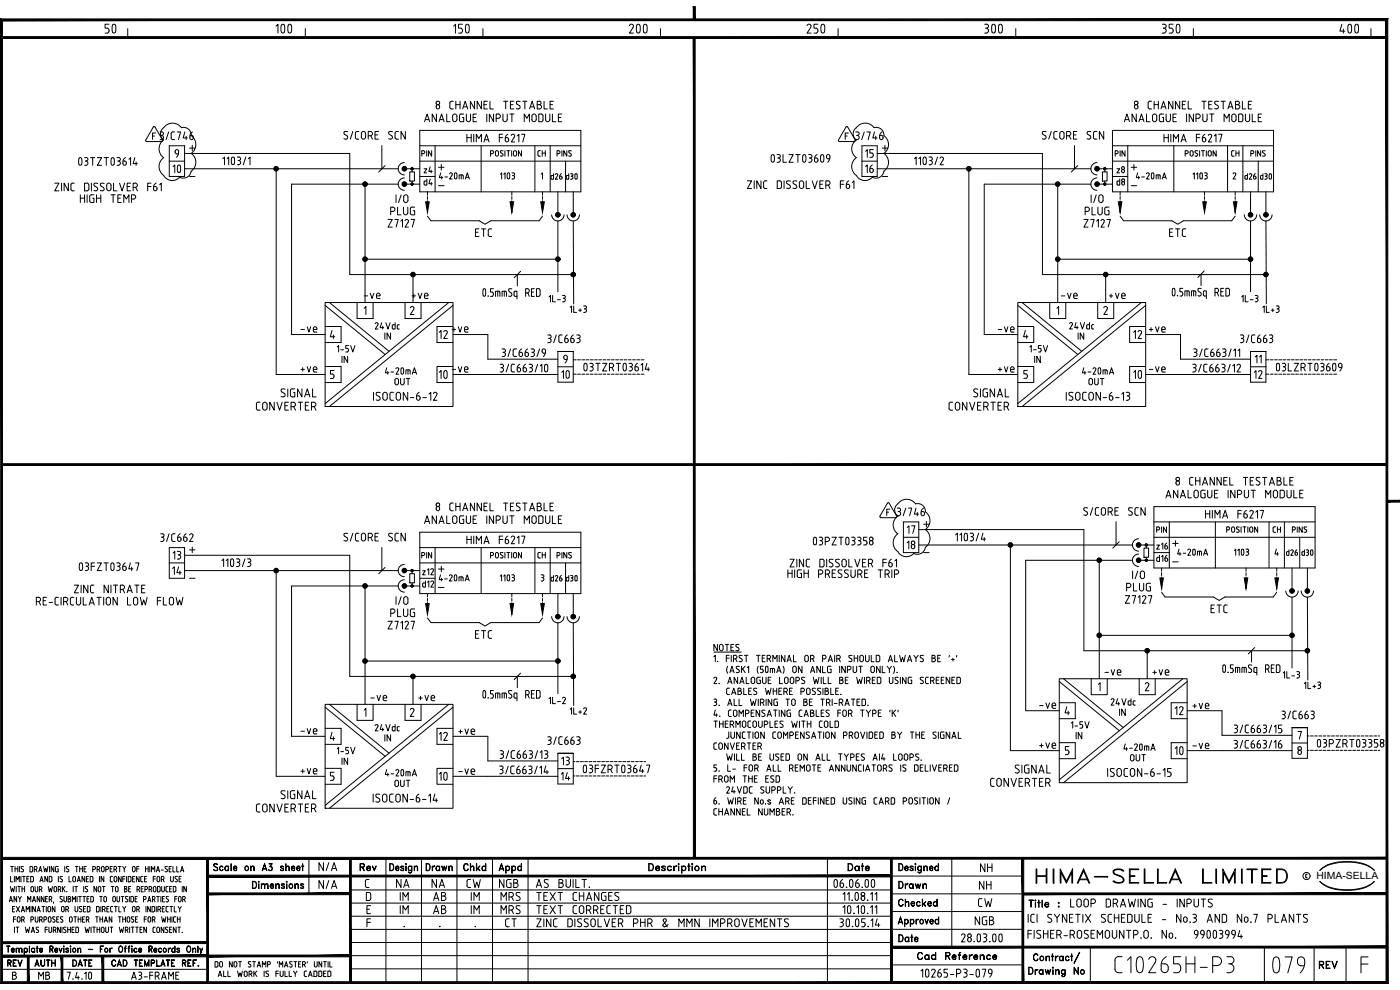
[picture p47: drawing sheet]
<svg xmlns="http://www.w3.org/2000/svg" width="420mm" height="297mm" viewBox="0 0 420 297" stroke-linecap="round" stroke-linejoin="round" font-family="sans-serif">
<defs><g id="words">
<g font-size="11.9">
<text x="26.5" y="13.4">50</text>
<text x="77.3" y="13.4">100</text>
<text x="132.6" y="13.4">150</text>
<text x="183.8" y="13.4">200</text>
<text x="239.2" y="13.4">250</text>
<text x="290.3" y="13.4">300</text>
<text x="345.7" y="13.4">350</text>
<text x="397.2" y="13.4">400</text>
</g>
<g font-size="11">
<text x="126.6" y="116.8">10</text>
<text x="335.1" y="116.8">10</text>
<text x="347.5" y="229.7">10</text>
<text x="126.6" y="237.4">10</text>
</g>
<g font-size="10.6">
<text x="46.9" y="55">10</text>
<text x="163.7" y="116.8">10</text>
</g>
<g font-size="8.4">
<text x="167.6" y="56.4">d30</text>
<text x="376.1" y="56.4">d30</text>
<text x="388.4" y="169.3">d30</text>
<text x="167.6" y="177.1">d30</text>
</g>
<g font-size="7.9">
<text x="165.1" y="110.8">9</text>
<text x="310.1" y="266.3">HIMA-SELLA LIMITED</text>
</g>
<g font-size="6.2">
<text x="46.9" y="43.4">3/C746</text>
<text x="255.8" y="43.4">3/746</text>
<text x="258.9" y="53.3">16</text>
<text x="268.1" y="156.3">3/746</text>
</g>
<g font-size="5.7">
<text x="336.5" y="37.7">ANALOGUE INPUT MODULE</text>
<text x="102" y="43">S/CORE SCN</text>
<text x="311.5" y="43">S/CORE SCN</text>
<text x="23.3" y="62.1">HIGH TEMP</text>
<text x="141.8" y="72.3">ETC</text>
<text x="350" y="72.3">ETC</text>
<text x="130.9" y="102.7">12</text>
<text x="339.4" y="102.7">12</text>
<text x="82.9" y="120.3">SIGNAL</text>
<text x="291" y="120.3">SIGNAL</text>
<text x="352.1" y="146.8">8 CHANNEL TESTABLE</text>
<text x="323.8" y="155.9">S/CORE SCN</text>
<text x="348.9" y="150.6">ANALOGUE INPUT MODULE</text>
<text x="102" y="163.7">S/CORE SCN</text>
<text x="346.4" y="170">d16</text>
<text x="362.7" y="185.2">ETC</text>
<text x="116.4" y="186.3">PLUG</text>
<text x="351.7" y="215.5">12</text>
<text x="130.9" y="223.3">12</text>
<text x="167.6" y="230.7">13</text>
<text x="303.4" y="233.2">SIGNAL</text>
<text x="296.3" y="237.1">CONVERTER</text>
<text x="76.2" y="244.8">CONVERTER</text>
<text x="82.9" y="240.9">SIGNAL</text>
<text x="94.9" y="262.5">N/A</text>
<text x="293.5" y="262.8">NH</text>
<text x="94.9" y="267.8">N/A</text>
<text x="118.2" y="267.4">NA</text>
<text x="128.8" y="267.4">NA</text>
<text x="139.3" y="267.4">CW</text>
<text x="148.9" y="267.4">NGB</text>
<text x="293.2" y="268.1">NH</text>
<text x="119.2" y="275.5">IM</text>
<text x="129.1" y="275.5">AB</text>
<text x="140.4" y="275.5">IM</text>
<text x="149.6" y="271.3">MRS</text>
<text x="149.6" y="275.5">MRS</text>
<text x="160.2" y="271.3">TEXT CHANGES</text>
<text x="160.2" y="275.5">TEXT CORRECTED</text>
<text x="292.8" y="273.4">CW</text>
<text x="320.3" y="273.4">LOOP DRAWING - INPUTS</text>
<text x="151" y="279.4">CT</text>
<text x="160.2" y="279.4">ZINC DISSOLVER PHR &amp; MMN IMPROVEMENTS</text>
<text x="291.7" y="278.7">NGB</text>
</g>
<g font-size="5.3">
<text x="126.3" y="53.3">z4</text>
<text x="258.9" y="48.3">15</text>
<text x="334.4" y="53.3">z8</text>
<text x="116.4" y="65.6">PLUG</text>
<text x="324.9" y="65.6">PLUG</text>
<text x="111.5" y="99.8">24Vdc</text>
<text x="117.5" y="116.8">OUT</text>
<text x="326" y="116.8">OUT</text>
<text x="379.9" y="114.7" transform="rotate(-90 379.9 114.7)">12</text>
<text x="76.2" y="124.2">CONVERTER</text>
<text x="284" y="124.2">CONVERTER</text>
<text x="271.3" y="161.2">17</text>
<text x="271.3" y="165.8">18</text>
<text x="346.1" y="166.2">z16</text>
<text x="50.8" y="173.6">14</text>
<text x="55.4" y="169" transform="rotate(-90 55.4 169)">13</text>
<text x="337.3" y="178.5">PLUG</text>
<text x="141.8" y="192.6">ETC</text>
<text x="111.5" y="220.5">24Vdc</text>
<text x="338.3" y="229.7">OUT</text>
<text x="117.5" y="237.4">OUT</text>
<text x="167.6" y="235.3">14</text>
<text x="107.2" y="262.5">Rev</text>
<text x="127" y="262.5">Drawn</text>
<text x="138.3" y="262.5">Chkd</text>
<text x="253.6" y="262.5">Date</text>
<text x="268.8" y="267.8">Drawn</text>
<text x="119.2" y="271.3">IM</text>
<text x="129.1" y="271.3">AB</text>
<text x="140.4" y="271.3">IM</text>
<text x="268.8" y="273">Checked</text>
<text x="268.8" y="283.6">Date</text>
<text x="274.5" y="289.3">Cad Reference</text>
<text x="395.1" y="291.7">REV</text>
<text x="10.6" y="294.9">MB</text>
<text x="38.5" y="294.9">A3-FRAME</text>
</g>
<g font-size="4.9">
<text x="166.2" y="48">PINS</text>
<text x="126.3" y="56.8">d4</text>
<text x="164.4" y="55">d26</text>
<text x="334.4" y="56.8">d8</text>
<text x="372.9" y="55">d26</text>
<text x="371.8" y="91.7">1L-3</text>
<text x="378.2" y="94.9">1L+3</text>
<text x="89.6" y="100.9">-ve</text>
<text x="134.8" y="100.9">+ve</text>
<text x="298.8" y="100.9">-ve</text>
<text x="344" y="100.9">+ve</text>
<text x="114.7" y="103">IN</text>
<text x="89.6" y="112.9">+ve</text>
<text x="105.5" y="110.1" transform="rotate(-90 105.5 110.1)">IN</text>
<text x="134.8" y="112.9">-ve</text>
<text x="298.8" y="112.9">+ve</text>
<text x="344" y="112.9">-ve</text>
<text x="379.6" y="110.1" transform="rotate(-90 379.6 110.1)">11</text>
<text x="385.2" y="167.9">d26</text>
<text x="125.6" y="168.6">PIN</text>
<text x="125.9" y="173.6">z12</text>
<text x="160.5" y="168.6">CH</text>
<text x="166.2" y="168.6">PINS</text>
<text x="164.4" y="175.7">d26</text>
<text x="330.6" y="203.9">-ve</text>
<text x="345" y="203.9">+ve</text>
<text x="384.2" y="204.6">1L-3</text>
<text x="390.5" y="207.8">1L+3</text>
<text x="311.1" y="213.8">-ve</text>
<text x="339" y="215.9" transform="rotate(-90 339 215.9)">IN</text>
<text x="89.6" y="221.5">-ve</text>
<text x="136.9" y="221.5">+ve</text>
<text x="118.5" y="223.7" transform="rotate(-90 118.5 223.7)">IN</text>
<text x="311.1" y="225.8">+ve</text>
<text x="326" y="223" transform="rotate(-90 326 223)">IN</text>
<text x="89.6" y="233.5">+ve</text>
<text x="105.5" y="230.7" transform="rotate(-90 105.5 230.7)">IN</text>
<text x="136.9" y="233.5">-ve</text>
<text x="1.4" y="291">REV</text>
<text x="9.5" y="291">AUTH</text>
<text x="20.8" y="291">DATE</text>
</g>
<g font-size="4.4">
<text x="125.6" y="48">PIN</text>
<text x="160.5" y="48">CH</text>
<text x="333.7" y="48">PIN</text>
<text x="368.7" y="48">CH</text>
<text x="108.3" y="90.7">-ve</text>
<text x="122.8" y="90.7">+ve</text>
<text x="317.5" y="90.7">-ve</text>
<text x="332" y="90.7">+ve</text>
<text x="326.3" y="103" transform="rotate(-90 326.3 103)">IN</text>
<text x="313.3" y="110.1" transform="rotate(-90 313.3 110.1)">IN</text>
<text x="346.1" y="160.9">PIN</text>
<text x="381.4" y="160.9">CH</text>
<text x="110.4" y="211.3">-ve</text>
<text x="124.9" y="211.3">+ve</text>
<text x="357" y="213.8">+ve</text>
<text x="357" y="225.8">-ve</text>
</g>
<text font-size="3.1" x="130.9" y="279.4">.</text>
<text font-size="3" x="395.1" y="263.8">HIMA-SELLA</text>
</g></defs>
<!-- layer: 00-DRG_FRAME -->
<g fill="none" stroke="#000" stroke-width=".3">
<path d="M49.1 42a3.2 3.2 0 0 0 0 5.3M57.4 40.7a3.2 3.2 0 0 1 0 5.3M257 47.3a3.2 3.2 0 0 0 0 5.3M257 42a3.2 3.2 0 0 0 0 5.3M265.3 40.7a3.2 3.2 0 0 1 0 5.3M265.3 46a3.2 3.2 0 0 1 0 5.4M269.4 154.8a3.3 3.3 0 0 0 0 5.4 3.2 3.2 0 0 0 0 5.3M277.7 153.6a3.2 3.2 0 0 1 0 5.3 3.3 3.3 0 0 1 0 5.3M3.2 260h.8M3.6 260v1.6M4.5 260v1.6M5.3 260v1.6"/>
<path d="M5.8 260v1.6M9 260l.8 .1-.2 1.5h-.6zM13.1 260l.3 1.6 .3-1.1 .4 1.1 .3-1.6M14.9 260v1.6M16.2 260v1.6l-.8-1.6v1.6M17 260l-.3 .3v1.1l.3 .2M17 260h.5M19.4 260v1.6M22.6 260h.8M23 260v1.6M23.9 260v1.6M24.7 260v1.6"/>
<path d="M25.9 260h-.7v1.6h.7M28.2 260l.5 .4-.5 .5M28.3 260h-.5v1.6M33.7 260h-.6v1.6h.6M35.5 260h.8M35.9 260v1.6M36.8 260l.5 .7v.9M37.8 260l-.5 .7M41.7 260h-.7v1.6M43.7 260v1.6M44.5 260v1.6M45 260v1.6"/>
<path d="M51.4 260h-.6v1.6h.6M51.9 260v1.6h.7M53 260v1.6h.7M64.3 259.2l.6-.1 .4 .3-.4-.2-.7 .2 .1 .4 1 .6-.1 .8h-.7l-.4-.3 .4 .3 .8-.3-.2-.6-.9-.5zM66.1 259.9l.5-.1 .2 .4v-.2a.57 .57 0 0 0-.9 .5 .57 .57 0 0 0 .9 .6l.1-.2a.66 .66 0 0 1-1 .1 .66 .66 0 0 1 .2-1.1zM67.7 259.9l.5-.1 .3 .3-.3-.2a.61 .61 0 0 0-.7 .6 .61 .61 0 0 0 .7 .7l.3-.3a.66 .66 0 0 1-1 .1 .66 .66 0 0 1 .2-1.1zM68.5 259.8l.1 1.4zM69.3 259.1l.1 2.1zM75.2 259.8l.1 1.4zM75.6 259.9h.6l.1 1.3-.2-1.2-.3-.1-.5 .3zM79.4 259.1l.7 2.1-.7-1.8-.7 1.8zM81.1 259.9a.65 .65 0 0 1 .7 .5 .65 .65 0 0 1-.5 .8 .65 .65 0 0 1-.8-.4h.1a.57 .57 0 0 0 .9 .3l.2-.4"/>
<path d="M81.6 259.2l-.9-.1h1l-.6 .9M81.6 259.1l-.6 .9 .5 .1 .2 .3M84.3 259.9v.4M84.9 259.9l.2 .2a.52 .52 0 0 0-.5-.3 .52 .52 0 0 0-.4 .3l.8 .6M85.7 259.1l.1 2.1zM86.1 259.9h.6l.1 1.3-.2-1.2-.3-.1-.5 .3zM90.5 259.8l.6 .1zM90.8 259.1l.1 2.1zM92.7 257.5v10.7M115.8 257.5v37.3M117 259.1a1.08 1.08 0 0 1 1.2 1.1 1.08 1.08 0 0 1-1.2 1zM117.1 259.2a.97 .97 0 0 1 1 1 .97 .97 0 0 1-1 .9z"/>
<path d="M120.4 259.9v.4M121 259.9l.2 .2-.3-.3-.7 .3 .9 .6M121.8 259.1l.2 .1-.1 .2zM121.8 259.2h.1M121.8 259.8l.1 1.4zM122.7 259.9l.5-.1 .3 .3-.3-.2a.6 .6 0 0 0-.6 .6 .6 .6 0 0 0 .6 .6l.3-.2a.66 .66 0 0 1-1 0 .66 .66 0 0 1 .2-1zM123.5 259.8v1.8l-.6 .4-.3-.4 .4 .3 .4-.3zM124.3 259.8l.1 1.4zM124.7 259.9h.5l.1 1.3-.1-1.2-.4-.1-.4 .3zM126.5 257.5v37.3M137.1 257.5v37.3M147.8 257.5v37.3"/>
<path d="M150.5 259.1l.7 2.1-.7-1.8-.7 1.8zM151.8 259.8v2.2zM153.6 259.8l.1 2.2zM153.9 259.9a.64 .64 0 0 1 .8 .3 .64 .64 0 0 1-.2 .8 .64 .64 0 0 1-.8-.1l.4 .2a.6 .6 0 0 0 .6-.6 .6 .6 0 0 0-.6-.6l-.4 .2zM155.6 259.9l.5-.1 .3 .3-.3-.2a.6 .6 0 0 0-.7 .6 .6 .6 0 0 0 .7 .6l.3-.2a.67 .67 0 0 1-1 .1 .67 .67 0 0 1 .2-1.1zM156.4 259.1l.1 2.1zM158.5 257.5v37.3M194.7 259.1h.7a1.15 1.15 0 0 1 .7 1.1 1.15 1.15 0 0 1-.7 1h-.7zM194.8 259.2a1.05 1.05 0 0 1 1.2 .6 1.05 1.05 0 0 1-.3 1.3h-.9zM198.8 259.9v.4M199.5 259.9l.2 .2-.4-.3-.7 .3 1 .6M202.2 259.8l.1 1.4z"/>
<path d="M203.6 259.1l.2 .1-.1 .2zM203.6 259.2h.1M203.6 259.8l.1 1.4zM204.6 259.8v2.2zM206.4 259.8l.7 .1zM206.7 259.1l.1 2.1zM207.6 259.2l.2-.1 .1 .2-.2 .1zM207.7 259.2h.1M207.7 259.8l.1 1.4zM210.5 259.8l.1 1.4zM248.3 257.5v37.3M269.7 259.1a1.08 1.08 0 0 1 1.3 1.1 1.08 1.08 0 0 1-1.3 1z"/>
<path d="M269.8 259.2a.97 .97 0 0 1 1.1 1 .97 .97 0 0 1-1.1 .9zM273.3 259.9v.4M273.9 259.9l.2 .2-.4-.3-.6 .3 .9 .6M274.7 259.1l.2 .1-.1 .2zM274.7 259.2h.1M274.7 259.8l.1 1.4zM275.7 259.9l.4-.1 .4 .3-.4-.2a.6 .6 0 0 0-.6 .6 .6 .6 0 0 0 .6 .6l.4-.2a.67 .67 0 0 1-1.1 .1 .67 .67 0 0 1 .3-1.1zM276.5 259.8v1.8l-.7 .4-.3-.4 .4 .3 .5-.3zM277.2 259.8l.1 1.4zM277.6 259.9h.6l.1 1.3-.2-1.2-.3-.1-.5 .3zM280.8 259.9l.4-.1 .4 .3-.4-.2a.6 .6 0 0 0-.6 .6 .6 .6 0 0 0 .6 .6l.4-.2a.67 .67 0 0 1-1.1 .1 .67 .67 0 0 1 .3-1.1zM281.6 259.1l.1 2.1z"/>
<path d="M285.6 257.5v26.7M399.5 259.1a18.8 18.8 0 0 1 9.6 0M399.5 259.1l-1.8 .8-1.6 1.3a10.9 10.9 0 0 1 8.2-2.5 10.9 10.9 0 0 1 8.2 2.5M409 259.1l1.8 .8 1.7 1.3M2.8 270.6l.5-1.6 .4 1.6M2.9 270.2h.7M3.1 266l.4 1.6 .3-1.1 .3 1.1 .3-1.6M3.2 263v1.6h.6M3.8 272.7h.5M4 275.8h.7M4.3 263v1.6M4.3 278.2v1.6"/>
<path d="M4.4 272h-.6v1.6h.6M4.5 260.7h.8M4.7 275.1h-.7v1.6M4.8 264.6v-1.6l.5 .9 .5-.9v1.6M4.8 278.2h.8M4.9 266v1.6M4.9 272l1 1.6M5 269v1.6l-.8-1.6v1.6M5.2 278.2v1.6M5.3 266h.8M5.4 275.1l.6 .2v1.2a.41 .41 0 0 1-.5 .2 .41 .41 0 0 1-.3-.5zM5.5 269l.4 .7v.9"/>
<path d="M5.7 266v1.6M5.9 272l-1 1.6M6.3 263v1.6M6.4 273.6l.5-1.6 .5 1.6M6.4 269l-.5 .7M6.5 260.6l.4 .3a.43 .43 0 0 1 0 .6 .43 .43 0 0 1-.6 0M6.5 276l.7-.3-.1-.6h-.6v1.6M6.5 273.1h.7M6.6 266v1.6M6.6 266.7h.8M6.8 263h.8M7 276l.3 .7"/>
<path d="M7 260h-.6l.1 .6M7.2 263v1.6M7.4 266v1.6M7.6 278.2l.3 1.6 .4-1.1 .3 1.1 .3-1.6M7.9 273.6v-1.6l.4 .9 .5-.9v1.6M8.1 263.7h.5M8.3 270.6v-1.6l.5 .9 .4-.9v1.6M8.7 263h-.6v1.6h.6M9.3 276l.7-.3-.1-.6h-.6v1.6M9.3 272v1.6M9.4 279.8l.5-1.6 .5 1.6M9.5 266l.5 .2v1.2a.37 .37 0 0 1-.3 .2 .37 .37 0 0 1-.4-.2v-1z"/>
<path d="M9.5 279.4h.7M9.7 270.6l.5-1.6 .5 1.6M9.9 270.2h.6M10 263.3l-.2-.3h-.6v1.6l.6-.1 .2-.3M10 263.3v.9M10.3 260.9l.8-.3-.2-.6h-.6v1.6M10.5 266l.1 1.4a.37 .37 0 0 0 .3 .2 .37 .37 0 0 0 .4-.2v-1.4M10.6 275.1v1.4a.41 .41 0 0 0 .5 .2 .41 .41 0 0 0 .3-.5v-1.1M10.6 272v1.6l-.8-1.6v1.6M10.8 260.9l.3 .7M10.9 278.3v.4l.5 .4a.42 .42 0 0 1 .1 .6 .42 .42 0 0 1-.7 0M10.9 278.3h.7"/>
<path d="M11.1 273.6l.5-1.6 .5 1.6M11.3 273.1h.6M11.6 261.6l.5-1.6 .5 1.6M11.8 261.1h.6M11.8 266.9l.7-.2-.1-.7h-.6v1.6M11.9 276l.7-.3-.1-.6h-.6v1.6M11.9 269v1.6l-.7-1.6v1.6M12 264.6l.5-1.6 .5 1.6M12.1 264.1h.7M12.3 266.9l.3 .7M12.4 276l.3 .7M12.6 272h.8"/>
<path d="M13 272v1.6M13.2 276l.7-.3-.1-.6h-.6v1.6M13.2 269v1.6l-.8-1.6v1.6M13.5 278.9h.7M13.7 269.7h.4M13.9 272v1.6M14.2 278.2h-.7v1.6M14.3 263v1.6l-.8-1.6v1.6M14.3 269h-.6v1.6h.6M14.4 273.1v.3a.41 .41 0 0 0 .5 .2 .41 .41 0 0 0 .3-.5M14.4 272.4v-.2a.41 .41 0 0 1 .5-.2 .41 .41 0 0 1 .3 .4M14.4 272.4v.7"/>
<path d="M14.5 266l.3 1.6 .3-1.1 .3 1.1 .3-1.6M14.7 275.1l.5 .2v1.2a.41 .41 0 0 1-.4 .2 .41 .41 0 0 1-.3-.5zM14.7 278.2v1.4a.41 .41 0 0 0 .5 .2 .41 .41 0 0 0 .3-.4v-1.2M14.8 269.9l.7-.3-.1-.6h-.6v1.6M15.2 272.4v.7M15.2 269.9l.4 .7M15.6 263.3l-.2-.3h-.6v1.6l.6-.1 .2-.3M15.6 263.3v.9M16 279.1h.4M16.1 270.6l-.1 .4M16.4 278.2l.4 .4-.4 .5M16.4 278.2h-.4v1.6"/>
<path d="M16.4 266l.5 .2v1.2a.37 .37 0 0 1-.3 .2 .37 .37 0 0 1-.3-.2l-.1-1zM16.5 272v1.6l-.8-1.6v1.6M16.5 279.1l.3 .7M16.5 275.1h-.4l-.3 .2v.3l.6 .4a.42 .42 0 0 1 0 .6 .42 .42 0 0 1-.6 0M17 275.8h.5M17.2 260.7h.3v.9h-.5M17.5 266.9l.7-.2-.1-.7h-.6v1.6M17.5 263v1.6M17.7 275.1h-.7v1.6h.7M17.9 266.9l.4 .7M18 264.5l.4 .1M18.1 278.2v1.6l-.8-1.6v1.6"/>
<path d="M18.4 273.1l.1 .3a.41 .41 0 0 0 .5 .2 .41 .41 0 0 0 .3-.5M18.5 273.1v-.9a.41 .41 0 0 1 .5-.2 .41 .41 0 0 1 .3 .4v.7M18.6 278.2v1.6M18.7 269h-.4l-.3 .2 .1 .3 .5 .4a.42 .42 0 0 1 0 .6 .42 .42 0 0 1-.6 0M18.7 276a.42 .42 0 0 1 .1 .6 .42 .42 0 0 1-.7 0M18.7 266v1.6M18.8 263l-.5-.1-.3 .3 .1 .3 .6 .6-.3 .5M18.9 275.1h-.5l-.2 .2v.3l.5 .4M19 266.6l.5 1M19.2 269v1.4a.37 .37 0 0 0 .4 .2 .37 .37 0 0 0 .3-.2l.1-1.4M19.3 278.8l.4 .3a.43 .43 0 0 1 0 .6 .43 .43 0 0 1-.6 0M19.5 266l-.8 .9"/>
<path d="M19.7 272.9l.8-.3-.1-.6h-.7v1.6M19.8 278.3h-.7l.1 .5M20.1 267.5h.1M20.1 260.6l.4 .3a.42 .42 0 0 1 .1 .6 .42 .42 0 0 1-.7 0M20.2 272.9l.4 .7M20.3 278.2v1.6M20.3 278.9h.8M20.4 269l.7 .1v.4l-.3 .2 .4 .4-.4 .5h-.4zM20.4 269.7h.4M20.7 260h-.7l.1 .6M20.7 263v1.6h.7M21 275.1l.6 .2v1.2a.41 .41 0 0 1-.5 .2 .41 .41 0 0 1-.3-.5z"/>
<path d="M21.1 278.2v1.6M21.6 278.9h.5M21.7 270.6v-1.6l.5 .9 .5-.9v1.6M21.8 264.1l.1 .3a.41 .41 0 0 0 .5 .2 .41 .41 0 0 0 .3-.5M21.8 264.1l.1-.9a.41 .41 0 0 1 .5-.2 .41 .41 0 0 1 .3 .4v.7M22 266v1.6M22.2 275.1h.8M22.3 278.2h-.7v1.6h.7M22.4 266h.8M22.5 273.1l.1 .3a.41 .41 0 0 0 .5 .2 .41 .41 0 0 0 .2-.5M22.5 272v1.1M22.6 275.1v1.6"/>
<path d="M22.8 266v1.6M23.1 269v1.6M23.2 264.6l.4-1.6 .5 1.6M23.3 264.1h.7M23.3 272v1.1M23.5 275.1v1.6M23.5 275.8h.8M23.6 279.4l-.2 .4h-.6v-1.6l.7 .2 .1 1M23.6 269h.8M23.9 272v.5l.5 .4a.43 .43 0 0 1 .1 .6 .43 .43 0 0 1-.7 0M23.9 272h.7M23.9 260.7h.8"/>
<path d="M24 269v1.6M24.3 275.1v1.6M24.8 275.8h.5M24.9 269h.8M25.1 272.7h.4M25.1 266v1.6M25.2 260.7h.5M25.3 269v1.6M25.4 275.1h-.6v1.6h.6M25.4 263v1.6l-.8-1.6v1.6M25.5 278.2l.4 1.6 .3-1.1 .3 1.1 .3-1.6M25.6 267.5l.4 .1"/>
<path d="M25.7 272h-.6v1.6h.6M25.9 276l.8-.3-.2-.6h-.6v1.6M25.9 263.7h.5M26.1 269.7h.5M26.1 266.9l.2 .4-.3 .3M26.3 266h-.4l-.3 .2v.3l.6 .4M26.4 276l.3 .7M26.6 263h-.7v1.6h.7M26.7 273.6l.3-.4v-1.1l-.8-.1v1.6h.5M26.8 269h-.7v1.6h.7M27.3 278.2v1.6M27.8 278.2h.8"/>
<path d="M27.8 260.9h.5M27.9 263.3l-.2-.3h-.6v1.6l.7-.2 .1-1.1M28 269.3l-.1-.3h-.7v1.6h.7l.1-.4M28 269.3v.9M28.2 278.2v1.6M28.7 275.1h.8M29 266v1.6l-.8-1.6v1.6M29.1 275.1v1.6M29.1 278.2v1.6M29.1 278.9h.8M29.1 260.9l.8-.3-.2-.6h-.6v1.6M29.5 273.6l.3-.4-.1-1.1-.7-.1v1.6h.5"/>
<path d="M29.6 260.9l.4 .7M29.7 266l.5 .2v1.2a.37 .37 0 0 1-.3 .2 .37 .37 0 0 1-.4-.2v-1zM29.8 263v1.6M29.9 269h.8M29.9 278.2v1.6M30 275.1v1.6M30 275.8h.8M30.3 272v1.6M30.3 269v1.6M30.4 261.1l.1 .3a.41 .41 0 0 0 .5 .2 .41 .41 0 0 0 .3-.5M30.5 261.1v-.9a.41 .41 0 0 1 .5-.2 .41 .41 0 0 1 .3 .4v.7M30.6 278.2l.6 .2v1.2a.41 .41 0 0 1-.5 .2 .41 .41 0 0 1-.3-.4z"/>
<path d="M30.7 266h.8M30.8 272.9h.4M30.8 275.1v1.6M31.1 266v1.6M31.2 263v1.6l-.9-1.6v1.6M31.2 269.4v-.2a.37 .37 0 0 1 .3-.2 .37 .37 0 0 1 .4 .2v1.2a.37 .37 0 0 1-.4 .2 .37 .37 0 0 1-.3-.2v-.3M31.2 272l.4 .4-.4 .5M31.2 272h-.4v1.6M31.2 269.4v.8M31.3 272.9l.3 .7M31.3 276.7l.5-1.6 .5 1.6M31.5 276.3h.6"/>
<path d="M31.7 278.2l.1 1.4a.41 .41 0 0 0 .4 .2 .41 .41 0 0 0 .3-.4l.1-1.2M31.8 260.9l.7-.3-.1-.6h-.6v1.6M32.1 272.7h.5M32.7 272h-.6v1.6h.6M33 278.2h.8M33.1 260.7h.4M33.1 263.3v1.1l.7 .2M33.2 273.2l.3 .4M33.2 272.3v.9M33.4 266h.8M33.4 278.2v1.6M33.5 273.6h.4"/>
<path d="M33.6 275.1v1.6l-.8-1.6v1.6M33.8 263h-.6l-.1 .3M33.8 266v1.6M33.9 272h-.5l-.2 .3M34 269l.6 .2v1.2a.37 .37 0 0 1-.4 .2 .37 .37 0 0 1-.3-.2l-.1-1zM34.2 260.9l.8-.3-.2-.6h-.6v1.6M34.2 264.1l.1 .3a.41 .41 0 0 0 .5 .2 .41 .41 0 0 0 .3-.5M34.2 264.1l.1-.9a.41 .41 0 0 1 .5-.2 .41 .41 0 0 1 .3 .4v.7M34.4 272h.8M34.7 260.9l.3 .7M34.8 272v1.6M35.1 269l.1 1.4a.37 .37 0 0 0 .3 .2 .37 .37 0 0 0 .3-.2l.1-1.4"/>
<path d="M35.4 266.4v-.2a.37 .37 0 0 0-.4-.2 .37 .37 0 0 0-.3 .2v1.2a.37 .37 0 0 0 .3 .2 .37 .37 0 0 0 .4-.2v-.3M35.5 266.4v.8M35.5 275.1h.8M35.7 272v1.6h.6M35.8 278.2l.3 1.6 .4-1.1 .3 1.1 .3-1.6M35.9 275.1v1.6M36.4 263v1.6l-.8-1.6v1.6M36.4 269h.8M36.8 269v1.6M36.8 272l.5 .7v.9M36.8 275.1v1.6M36.8 275.8h.9"/>
<path d="M36.9 263.7h.6M37.3 266l.7 .1v.4l-.3 .2 .4 .4-.4 .5h-.4zM37.3 266.7h.4M37.5 263h-.6v1.6M37.6 279.1l.8-.2-.2-.7h-.6v1.6M37.7 275.1v1.6M37.8 272l-.5 .7M38 263v1.6M38.1 279.1l.3 .7M38.3 275.1l.6 .2v1.2a.41 .41 0 0 1-.5 .2 .41 .41 0 0 1-.3-.5zM38.3 269h-.4l-.3 .2 .1 .3 .5 .4a.42 .42 0 0 1 0 .6 .42 .42 0 0 1-.6 0M38.6 266.7h.5"/>
<path d="M38.8 269v1.6M38.9 278.2v1.6M39.2 266h-.6v1.6h.6M39.3 263.3l-.2-.3h-.6v1.6l.7-.2 .1-1.1M39.3 269l.7 .1-.1 1.5h-.6zM39.4 278.2h.8M39.7 261.1l.1 .3a.41 .41 0 0 0 .5 .2 .41 .41 0 0 0 .3-.5M39.7 273.1l.1 .3a.41 .41 0 0 0 .5 .2 .41 .41 0 0 0 .3-.5M39.7 273.1l.1-.9a.41 .41 0 0 1 .5-.2 .41 .41 0 0 1 .3 .4v.7M39.8 261.1v-.9a.41 .41 0 0 1 .5-.2 .41 .41 0 0 1 .3 .4v.7M39.8 263.7h.5M39.8 278.2v1.6"/>
<path d="M40.2 275.1h-.5l-.3 .2 .1 .3 .5 .4a.42 .42 0 0 1 .1 .6 .42 .42 0 0 1-.7 0M40.4 263h-.6v1.6h.6M40.6 269.7h.4M40.7 275.8h.4M40.7 278.2h.8M41 272.9l.8-.3-.2-.6h-.6v1.6M41 260.7h.7M41.1 278.2v1.6M41.1 266.9h.4M41.2 269h-.6v1.6h.6M41.3 275.1h-.6v1.6h.6M41.5 266l.4 .4-.4 .5"/>
<path d="M41.5 266h-.4v1.6M41.5 272.9l.3 .7M41.6 266.9l.3 .7M41.7 263v1.6l-.8-1.6v1.6M42 278.9h.5M42.2 263.3l.1 1.1 .6 .2M42.4 266.7h.5M42.7 278.2h-.7v1.6h.7M42.9 263h-.5l-.2 .3M43 266h-.6v1.6h.6M43.1 269.9l.7-.3-.1-.6h-.6v1.6M43.3 275.8h.6"/>
<path d="M43.4 263.7h.5M43.5 266.9l.7-.2-.1-.7h-.6v1.6M43.7 260.7h.8M43.8 272v1.6M43.9 275.1h-.6v1.6M44 278.2v1.6l-.8-1.6v1.6M44 263h-.6v1.6h.6M44.3 270.6l.5-1.6 .5 1.6M44.5 270.2h.6M44.6 275.1l.6 .2v1.2a.41 .41 0 0 1-.5 .2 .41 .41 0 0 1-.3-.5zM44.7 266.9l.8-.2-.2-.7h-.6v1.6M45.1 272v1.6l-.8-1.6v1.6"/>
<path d="M45.2 266.9l.4 .7M45.5 261.6v-1.6l.5 .9 .4-.9v1.6M45.7 276l.8-.3-.2-.6h-.6v1.6M45.8 269.9l.7-.3-.2-.6h-.5v1.6M45.9 279.4l.2 .4h.5M46 263.7h.7M46.1 273.6l.3-.4v-1.1l-.8-.1v1.6h.5M46.2 276l.3 .7M46.2 266l.5 .2v1.2a.37 .37 0 0 1-.3 .2 .37 .37 0 0 1-.3-.2l-.1-1zM46.2 269.9l.3 .7M46.6 278.2l-.6 .2-.1 1M46.7 263h-.7v1.6"/>
<path d="M46.9 272v1.6M46.9 261.6l.5-1.6 .5 1.6M47 269h.8M47.1 261.1h.6M47.1 264.1l.1 .3a.41 .41 0 0 0 .5 .2 .41 .41 0 0 0 .2-.5M47.1 264.1l.1-.9a.41 .41 0 0 1 .5-.2 .41 .41 0 0 1 .2 .4v.7M47.3 278.2l.5 .2v1.2a.41 .41 0 0 1-.5 .2 .41 .41 0 0 1-.2-.4zM47.4 272.9l.8-.3-.2-.6h-.6v1.6M47.4 269v1.6M47.9 272.9l.3 .7M48 266.3l-.1-.3h-.6v1.6l.6-.1 .1-.3M48.1 266.3v.9"/>
<path d="M48.3 269v1.6M48.4 261.1h.6M48.4 263.9l.8-.3-.1-.6h-.7v1.6M48.5 275.1l.3 1.6 .3-1.1 .4 1.1 .3-1.6M48.5 266l.1 1.4a.37 .37 0 0 0 .3 .2 .37 .37 0 0 0 .4-.2v-.3M48.7 272.7h.5M48.7 269.7h.5M48.9 263.9l.4 .7M49.2 278.2v1.6l-.8-1.6v1.6M49.3 266v1.2M49.4 272h-.7v1.6h.7M49.4 269h-.7v1.6h.7"/>
<path d="M49.5 261.5l.4 .1M49.7 260.6l.6 .5-.4 .5M49.9 269h.7M49.9 269v.5l.5 .4a.42 .42 0 0 1 .1 .6 .42 .42 0 0 1-.7 0M50.2 272l-.3 .1-.1 1.1 .4 .4M50.2 272h.3M50.2 273.6h.3M50.2 279.1a.42 .42 0 0 1 .1 .6 .42 .42 0 0 1-.6 0M50.2 260h-.6l.1 .6M50.3 275.1v1.6M50.3 275.8h.8M50.4 278.3l-.4-.1-.3 .2v.3l.5 .4"/>
<path d="M50.4 266h-.4l-.2 .3v1.1l.6 .2M50.8 260.7h.4M50.9 266.7h.5M50.9 278.9h.5M51 272h.8M51.1 275.1v1.6M51.2 264.1l.1 .3a.41 .41 0 0 0 .4 .2 .41 .41 0 0 0 .3-.5M51.2 263v1.1M51.4 272v1.6M51.5 266h-.6v1.6h.6M51.5 278.2h-.6v1.6h.6M51.6 275.1v1.6"/>
<path d="M52 263v1.1M52.3 272v1.6h.6M52.4 275l-.3 .2v1.1l.3 .4M52.4 276.7h.3M52.4 275.1h.3M52.5 269.7h.6M52.5 264.5l.4 .1M52.8 266.3l-.2-.3h-.6v1.6l.6-.1 .2-.3M52.8 266.3v.9M52.9 278.2v1.6l-.9-1.6v1.6M53.1 269h-.6v1.6M53.2 263l-.4-.1-.3 .3 .1 .3 .6 .6-.3 .5"/>
<path d="M53.2 275.1v1.6M53.2 275.8h.8M53.3 278.2h.9M53.4 272l.5 .7v.9M53.7 278.2v1.6M53.7 263.7h.5M53.7 269l.6 .2v1.2a.37 .37 0 0 1-.4 .2 .37 .37 0 0 1-.3-.2v-1zM54 275.1v1.6M54.2 261.6l.5-1.6 .5 1.6M54.3 261.1h.7M54.4 263h-.7v1.6h.7M54.4 272l-.5 .7"/>
<path d="M54.7 279.8h.1M54.7 266v1.6M54.8 269.9l.8-.3-.2-.6h-.6v1.6M55.3 269.9l.3 .7M55.9 266v1.6l-.7-1.6v1.6M70.1 260.4h.9l-.1-.4a.57 .57 0 0 0-.8 .5 .57 .57 0 0 0 .8 .6l.2-.2a.62 .62 0 0 1-.9 .1 .62 .62 0 0 1-.1-.9 .62 .62 0 0 1 .9-.1l.1 .5h-1M75.8 264.4a1.09 1.09 0 0 1 1.2 1.1 1.09 1.09 0 0 1-1.2 1.1zM75.9 264.5a.97 .97 0 0 1 1.1 1 .97 .97 0 0 1-1.1 1zM77.6 264.4l.1 .3zM77.6 264.5h.1M77.6 265.1l.1 1.5zM78.4 265.1l.1 1.5z"/>
<path d="M78.8 265.2h.6l.1 1.4-.2-1.2-.3-.2-.5 .4zM78.9 260.7h1M79 260.7h.8M79.7 265.2h.6l.2 1.4-.2-1.2-.4-.2-.4 .4zM80.6 260.9l.3 .3M81.2 265.8h.8v-.4a.57 .57 0 0 0-.9 .5 .57 .57 0 0 0 .9 .5l.1-.1a.62 .62 0 0 1-.8 0 .62 .62 0 0 1-.1-.8 .62 .62 0 0 1 .8-.1l.1 .5h-.9M81.3 260l.4 .5-.4 .7M82.7 265.1l.1 1.5zM83.1 265.2h.6l.1 1.4-.2-1.2-.3-.2-.5 .4zM84.2 261.1h.8M84.2 260.2l.9 .6-.3 .4h-.6v-.3l.1 .3M84.2 260h.8"/>
<path d="M84.5 266.4h.8M84.5 265.6l.8 .4 .1 .3a.52 .52 0 0 1-.5 .3 .52 .52 0 0 1-.5-.3l.2 .2M84.5 265.4h.8M84.6 265.2v.4M84.9 260.7v.5M85.2 265.2l.2 .3a.52 .52 0 0 0-.5-.4 .52 .52 0 0 0-.5 .4l.9 .6M85.2 266v.5M86 264.4l.1 .3h-.2zM86 264.5h.1M86 265.1l.1 1.5zM87.5 260.4h.9l-.1-.4a.57 .57 0 0 0-.8 .5 .57 .57 0 0 0 .8 .6l.2-.2a.62 .62 0 0 1-.9 .1 .62 .62 0 0 1-.1-.9 .62 .62 0 0 1 .9-.1l.1 .5h-1M88.5 265.1l.1 1.5z"/>
<path d="M88.8 265.2h.7v1.4l-.1-1.2-.4-.2-.4 .4zM89.1 260.4h.9l-.1-.4a.56 .56 0 0 0-.8 .5 .56 .56 0 0 0 .8 .6l.2-.2a.62 .62 0 0 1-.9 .1 .62 .62 0 0 1-.1-.9 .62 .62 0 0 1 .9-.1l.1 .5h-1M90.3 266.4h.7M90.3 265.6l.7 .4 .1 .3a.52 .52 0 0 1-.4 .3 .52 .52 0 0 1-.5-.3l.1 .2M90.3 265.4h.7M90.3 265.2v.4M91 265.2l.1 .3a.52 .52 0 0 0-.4-.4 .52 .52 0 0 0-.5 .4l.8 .6M91 266v.5M105.2 267h162.3M105.2 271h162.3M105.2 274.9h162.3M105.2 278.9h162.3"/>
<path d="M118.8 260.4h.8l-.2-.5a.58 .58 0 0 0-.6 .7 .58 .58 0 0 0 .7 .5l.2-.2a.6 .6 0 0 1-.8 .1 .6 .6 0 0 1-.1-.8 .6 .6 0 0 1 .8-.2l.1 .5h-.9M120.3 260h.8M120.3 260.2l.8 .4 .1 .3-.3 .3-.7-.3M121 260.6v.5M149.9 260.7h1.1M150 260.6h.9M151.8 260.1a.63 .63 0 0 1 1 0 .63 .63 0 0 1 0 .9 .63 .63 0 0 1-1-.1l.4 .2a.6 .6 0 0 0 .7-.6 .6 .6 0 0 0-.7-.6zM196.8 260.4h1l-.1-.4a.58 .58 0 0 0-.8 .1 .58 .58 0 0 0 .1 .9 .58 .58 0 0 0 .8-.2l.2 .1a.67 .67 0 0 1-1.1 .2 .67 .67 0 0 1 0-1 .67 .67 0 0 1 1.1 .1v.3h-1.2M198.6 261.1h1M198.6 260.2l1.1 .6-.4 .4-.7-.3 .2 .2M198.6 260h1M199.5 260.6v.5"/>
<path d="M200.4 260.1l.4-.3 .7 .3-.2-.1a.58 .58 0 0 0-.8 .1 .58 .58 0 0 0 .1 .9 .58 .58 0 0 0 .8-.2l.1 .1a.7 .7 0 0 1-1 .2 .7 .7 0 0 1-.1-1zM202.4 260.1l.7-.3-.8 .6zM204.6 260.1a.69 .69 0 0 1 1-.1 .69 .69 0 0 1 0 1 .69 .69 0 0 1-1-.1l.4 .2a.61 .61 0 0 0 .8-.6 .61 .61 0 0 0-.8-.6zM210.6 260.2l.5-.4 .5 .1 .2 1.3-.3-1.2-.4-.1zM267.5 262.9h39.5M267.5 268.2h39.5M267.5 273.5h39.5M267.5 278.8h39.5M269.7 276.7h1.1M269.8 276.6h.9M270.3 275.1l.6 2.1-.6-1.8-.7 1.8zM271.5 275.8v2.1z"/>
<path d="M271.6 260.4h.9l-.3-.5a.59 .59 0 0 0-.6 .7 .59 .59 0 0 0 .8 .5l.2-.2a.61 .61 0 0 1-.9 .1 .61 .61 0 0 1-.1-.9 .61 .61 0 0 1 .9-.1l.1 .5h-1M271.7 275.9a.65 .65 0 0 1 .9 .6 .65 .65 0 0 1-.9 .6l-.2-.2 .4 .2a.61 .61 0 0 0 .6-.6 .61 .61 0 0 0-.6-.6l-.4 .2zM273.2 275.8l.1 2.1zM273.2 261.1h.8M273.2 260.2l.9 .6-.4 .4-.6-.3 .2 .2M273.2 260h.8M273.5 275.9a.65 .65 0 0 1 .8 .6 .65 .65 0 0 1-.8 .6l-.2-.2 .3 .2a.61 .61 0 0 0 .6-.6 .61 .61 0 0 0-.6-.6l-.3 .2zM273.9 260.6v.5M274.9 275.8l.1 1.4zM275.3 275.9l.4-.1-.7 .6zM277.6 275.8l.5 1.2 .5-1.2-.5 1.4zM279 260.4h.9l-.3-.5a.58 .58 0 0 0-.6 .7 .58 .58 0 0 0 .8 .5l.2-.2a.61 .61 0 0 1-.9 .1 .61 .61 0 0 1 0-.9 .61 .61 0 0 1 .8-.1l.1 .5h-1"/>
<path d="M279.1 276.4h.9l-.1-.4a.55 .55 0 0 0-.8 .5 .55 .55 0 0 0 .8 .5l.2-.1a.66 .66 0 0 1-1.1-.2 .66 .66 0 0 1 .7-.9l.4 .7h-1M280.9 275.9l.4-.1 .3 .3-.3-.2a.61 .61 0 0 0-.6 .6 .61 .61 0 0 0 .6 .6l.3-.2a.66 .66 0 0 1-1 0 .66 .66 0 0 1 .3-1zM281.6 275.1l.1 2.1zM308.8 270.1h1.3zM309.4 270.1v2.1l.1-2.1M310.6 270.1l.3 .1-.2 .1zM310.7 270.1h.1M310.7 270.7l.1 1.5zM311.4 270.7l.7 .2zM311.7 270.1l.1 2.1zM312.7 270.1l.1 2.1zM313.6 271.4h1.1v-.2a.56 .56 0 0 0-.9-.2 .56 .56 0 0 0 0 .9 .56 .56 0 0 0 .9-.1 .66 .66 0 0 1-1.1 .1 .66 .66 0 0 1 .2-1h.8l.1 .6h-1.1"/>
<path d="M317.7 270.7l.2 .2-.1 .2zM317.7 270.9h.1M317.7 271.9l.2 .1-.1 .2-.2-.1zM317.7 272h.1M392.3 262.3l-.4 .3v.7l.4 .1M412.5 264.5a8.8 8.8 0 0 1-5.7 2.5 14.8 14.8 0 0 1-8.6-1l-2.1-1.5a11 11 0 0 0 8.2 2.5 11 11 0 0 0 8.2-2.5M.5 290.8h61.8M1.9 283.8l1.1 .1zM2.4 283.9v1.8l.1-1.8M3.4 285h.8l-.1-.4a.51 .51 0 0 0-.7 .5 .51 .51 0 0 0 .7 .5l.2-.1a.55 .55 0 0 1-.8 0 .55 .55 0 0 1 0-.7 .55 .55 0 0 1 .7-.2l.1 .5h-.9M4.4 291.7h-.6v2.1h.6a.59 .59 0 0 0 .5-.6 .59 .59 0 0 0-.6-.6M4.8 284.5l.1 1.2z"/>
<path d="M5.1 284.6h.6l.1 1.1-.2-1.1h-.3l-.4 .2zM6 284.6h.5l.1 1.1-.1-1.1h-.3l-.4 .2zM7.2 284.5l.1 1.9zM7.5 284.6a.56 .56 0 0 1 .8 .5 .56 .56 0 0 1-1 .4l.3 .2a.55 .55 0 0 0 .6-.6 .55 .55 0 0 0-.6-.5l-.3 .1zM8.8 283.8l.1 1.9zM9.7 284.6l.3-.1 .4 .2-.4-.1a.55 .55 0 0 0-.5 .5 .55 .55 0 0 0 .5 .6l.4-.2a.59 .59 0 0 1-1 0 .59 .59 0 0 1 .3-.9zM10.4 284.5v1.2zM10.9 284.5l.5 .1zM11.1 283.8l.1 1.9zM11.9 285h.8l-.1-.4a.51 .51 0 0 0-.7 .5 .51 .51 0 0 0 .7 .5l.2-.1a.55 .55 0 0 1-.8 0 .55 .55 0 0 1-.1-.7 .55 .55 0 0 1 .8-.2l.1 .5h-.9M15 284.7l.8-.1v-.6l-.8-.1-.1 1.8v-1.9l.9 .1v.8l-.8 .1M15.4 284.8l.5 .9-.4-.9"/>
<path d="M16.5 285h.8l-.1-.4a.51 .51 0 0 0-.7 .5 .51 .51 0 0 0 .7 .5l.1-.2-.1 .3a.57 .57 0 0 1-.8-.6 .57 .57 0 0 1 .9-.5v.5h-.8M17.7 284.5l.5 1.1 .4-1.1-.4 1.2zM19.1 283.8l.1 .3zM19.1 283.9h.1M19.1 284.5l.1 1.2zM19.8 284.8l.8 .6-.3 .3-.6-.2 .2 .2M19.8 284.6h.7M19.9 284.6v.3M20.2 291.7h.9l-.6 2.1M20.4 284.6l.2 .1-.3-.2-.6 .2 .8 .6M20.4 285.2v.5M21.1 283.9l.1-.1v.3z"/>
<path d="M21.1 283.9h.1M21.1 284.5l.1 1.2zM23.1 291.7l-.5 1.6h1.2M23.3 284.5l.1 1.2zM23.5 292.9v.9M23.6 284.6h.6l.1 1.1-.2-1.1h-.3l-.4 .2zM25.4 292.1l.4-.4v2.1M26.5 284.8l1.3 .1zM26.7 291.9v1.7M27.4 291.9v1.7l-.4 .2-.3-.2M30.1 283.8h.9l-.9 .1v1.8zM30.1 284.7h.5l-.5 .1"/>
<path d="M33 284.5v1.2zM33.3 284.6l.4-.1-.7 .5zM33.7 288.3l.6-.3 .4 .5a.59 .59 0 0 0-.7-.4 .59 .59 0 0 0-.4 .6v.5a.59 .59 0 0 0 .3 .6 .59 .59 0 0 0 .6-.1l.2-.2a.63 .63 0 0 1-.7 .4 .63 .63 0 0 1-.5-.7zM35.3 289.5h1M35.4 289.4h.8M35.8 288l.7 1.9-.7-1.6-.6 1.6zM35.9 283.9l.1-.1a.96 .96 0 0 1 .9 1 .96 .96 0 0 1-.9 .9 1.21 1.21 0 0 1-.1-1.8zM35.9 284l.2-.1a.91 .91 0 0 1 .7 .9 .91 .91 0 0 1-.7 .9l-.4-.7zM37 288a.98 .98 0 0 1 1.1 1 .98 .98 0 0 1-1.1 .9zM37 288.1a.88 .88 0 0 1 1.1 .9 .88 .88 0 0 1-1.1 .8zM37.3 284.5l.5 .1zM37.7 283.9l-.2 1.8v-1.5l.4-.4-.3 .2"/>
<path d="M38.4 284.5l.5 .1zM38.8 283.9l-.2 1.8v-1.5l.4-.4-.3 .2M39.5 283.8l.1 .3zM39.5 283.9h.1M39.5 284.5l.1 1.2zM40.3 288l1 .1zM40.4 284.6l.4-.1 .2 .3v-.2a.51 .51 0 0 0-.8 .5 .51 .51 0 0 0 .8 .5l.1-.1a.59 .59 0 0 1-.9 0 .59 .59 0 0 1 .2-.9zM40.7 288.1v1.8l.1-1.8M41.7 285h.7v-.4a.51 .51 0 0 0-.8 .5 .51 .51 0 0 0 .8 .5v-.2v.3a.57 .57 0 0 1-.8-.6 .57 .57 0 0 1 .8-.5l.1 .5h-.8M41.9 289.8v-1.7l.9-.1h-1v1.9M43.4 288l.6 1.7 .7-1.7v1.9l-.1-1.4-.6 1.4-.5-1.4-.1 1.4zM44.7 284.7l.8-.1v-.6l-.8-.1v1.8v-1.9l.9 .2-.1 .7-.8 .1"/>
<path d="M45.1 284.8l.6 .9-.5-.9M45.4 288.9l.8-.1v-.6l-.8-.1v1.8v-1.9l.9 .2-.1 .7-.8 .1M46.2 285h.8l-.1-.4a.51 .51 0 0 0-.7 .5 .51 .51 0 0 0 .7 .5l.1-.2-.1 .3a.57 .57 0 0 1-.8-.6 .57 .57 0 0 1 .9-.5l.1 .5h-.9M47 288l.1 1.8 .9 .1h-1zM47.8 284.6l.4-.1 .2 .3-.1-.2a.51 .51 0 0 0-.7 .5 .51 .51 0 0 0 .7 .5l.1-.2-.1 .3a.62 .62 0 0 1-.7-.4 .62 .62 0 0 1 .2-.7zM48.9 288l.7 1.9-.7-1.6-.7 1.6zM49.9 288l1 .1zM50.4 288.1v1.8v-1.8M50.5 284.5l.1 1.2zM50.8 284.6l.4-.1-.6 .5zM51.5 289.8v-1.7l.9-.1h-1v1.9M51.8 284.6l.3-.1 .4 .2-.4-.1a.55 .55 0 0 0-.5 .5 .55 .55 0 0 0 .5 .6l.4-.2a.59 .59 0 0 1-1 0 .59 .59 0 0 1 .3-.9z"/>
<path d="M52.5 283.8v1.9zM53.1 285.6h.7M53.1 284.8l.8 .6-.3 .3-.5-.2 .1 .2M53.1 284.6h.7M53.2 284.6v.3M53.8 284.6l.1 .1-.3-.2-.5 .2 .7 .6M53.8 285.2v.5M54.8 288.9l.8-.1v-.6l-.8-.1-.1 1.8v-1.9l1 .2-.1 .7-.8 .1M56.3 283.9l.2-.1a.96 .96 0 0 1 .8 1 .96 .96 0 0 1-.8 .9 1.21 1.21 0 0 1-.2-1.8zM56.3 284l.3-.1a.91 .91 0 0 1 .6 .9 .91 .91 0 0 1-.6 .9l-.5-.7zM56.4 288h1l-.9 .1v1.7l.9 .1h-1zM56.5 288.9h.4l-.4 .1"/>
<path d="M57.8 284.5l.1 1.2zM57.9 288h1l-.9 .1v1.8zM58 288.9h.5l-.5 .1M58.1 284.6h.6v1.1l-.1-1.1h-.3l-.4 .2zM59.4 283.8v1.9zM59.4 289.7l.3 .1zM59.5 289.7h.1M60.4 285.6l-.5-1.1 .5 1.2M60.7 284.5l-.7 1.9zM65.1 288.5l.3 .2v1.1M65.1 288.5h-.6v1.7l.7-.1 .2-.3M65.5 293l.5-1.6 .6 1.6"/>
<path d="M65.7 292.6h.7M65.9 289v.7a.43 .43 0 0 0 .4 .5 .43 .43 0 0 0 .5-.5v-.7M65.9 289a.43 .43 0 0 1 .4-.5 .43 .43 0 0 1 .5 .5M67.1 291.4v1.6h.8M68.4 291.4v1.6h.7M69.7 288.5v1.7l-.8-1.7v1.7M70.2 289a.43 .43 0 0 1 .4-.5 .43 .43 0 0 1 .5 .5M70.2 289v.7a.43 .43 0 0 0 .4 .5 .43 .43 0 0 0 .5-.5v-.7M71.3 291.4l.3 1.6 .4-1.1 .4 1.1 .3-1.6M71.6 288.5h.9M72 288.5v1.7M73.3 291.8a.46 .46 0 0 1 .4-.4 .46 .46 0 0 1 .5 .4"/>
<path d="M73.3 291.8v.7a.46 .46 0 0 0 .4 .5 .46 .46 0 0 0 .5-.5v-.7M74.7 292.3h.5a.46 .46 0 0 0 .4-.5 .46 .46 0 0 0-.4-.4h-.5v1.6M75.1 289.4a.44 .44 0 0 1 .1 .7 .44 .44 0 0 1-.7 0M75.3 288.6l-.5-.1-.3 .2 .1 .3 .5 .4M75.3 292.3l.3 .7M75.8 288.5h.9M76.2 291.4v1.6M76.2 288.5v1.7M76.5 292l.6 1M77.1 291.4l-.9 .9M77.2 290.2l.5-1.7 .5 1.7M77.4 289.7h.7"/>
<path d="M78.7 290.2v-1.7l.6 .9 .5-.9v1.7M79.3 291.4v1.6M79.9 291.5v.4l.6 .4M79.9 291.4h.7M80.3 289.4h.4M80.4 292.3a.44 .44 0 0 1 .1 .6 .44 .44 0 0 1-.7 0M80.7 288.5l.5 .5-.5 .4M80.7 288.5h-.4v1.7M82.8 292.1h.7M83.3 288.5l-.1 .5M83.5 291.4h-.7v1.6M83.8 290.2v-1.7l.5 .9 .6-.9v1.7"/>
<path d="M84.1 292.5a.46 .46 0 0 0 .4 .5 .46 .46 0 0 0 .5-.5M84.1 291.4v1.2M85 291.4v1.2M85.4 290.2l.5-1.7 .5 1.7M85.5 291.4v1.6h.8M85.6 289.7h.6M86.8 291.4v1.6h.7M87 288.6v.4l.5 .4M87 288.6h.7M87.5 289.4a.43 .43 0 0 1 .1 .7 .43 .43 0 0 1-.7 0M88.1 291.4l.5 .7v.9M88.2 288.5h.9"/>
<path d="M88.6 288.5v1.7M89.2 291.4l-.6 .7M89.6 289.2h.5M90.3 288.5h-.7v1.7h.7M90.8 289.4h.4M91.2 288.5l.5 .5-.5 .4M91.2 288.5h-.4v1.7M91.3 289.4l.4 .8M92.1 291.4l-.7 .1-.1 1.1 .2 .3 .6 .1M92.3 288.5l-.1 .5M92.6 293l.5-1.6 .6 1.6M92.8 292.6h.7"/>
<path d="M94.2 291.4l.9 .1v1.1l-.2 .3-.7 .1zM94.3 288.5v1.2a.43 .43 0 0 0 .5 .5 .43 .43 0 0 0 .4-.5v-1.2M95.7 291.4l.8 .1 .1 1.1-.2 .3-.7 .1zM96.6 288.5v1.7l-.9-1.7v1.7M97.1 288.5h.8M97.1 292.1h.6M97.5 288.5v1.7M97.9 291.4h-.8v1.6h.8M98.5 288.5v1.7M98.9 291.3l.3 .2 .1 1.1-.4 .4M98.9 291.4h-.5v1.6h.5M99 288.5v1.7h.7"/>
<path d="M105.2 282.8h162.3M105.2 286.7h162.3M105.2 290.7h162.3M267.5 289.5h39.5M308.7 290.2a1.09 1.09 0 0 1 1.3 1.1 1.09 1.09 0 0 1-1.3 1zM308.8 290.3a.98 .98 0 0 1 1.2 1 .98 .98 0 0 1-1.2 .9zM310.5 286.2h.6l.4 .5a.65 .65 0 0 0-.8-.5 .65 .65 0 0 0-.5 .8v.5a.66 .66 0 0 0 .5 .7 .66 .66 0 0 0 .8-.4 .69 .69 0 0 1-.8 .5 .69 .69 0 0 1-.5-.8zM310.6 290.9l.1 1.4zM311 291l.5-.1-.8 .6zM312.1 291l.5-.1 .3 .3-.3-.2a.6 .6 0 0 0-.7 .6 .6 .6 0 0 0 .7 .6l.3-.2a.67 .67 0 0 1-1 .1 .67 .67 0 0 1 .2-1.1zM312.9 290.9l.1 1.4zM313.7 290.9l.4 1.1 .4-1.1 .4 1.1 .4-1.1-.4 1.4-.4-1.1-.4 1.1z"/>
<path d="M313.9 286.9l.1 1.4zM314.3 287h.6l.1 1.3-.2-1.2-.3-.1-.5 .3zM315.5 286.9l.7 .1zM315.8 286.2l.1 2.1zM316 290.2v.3l-.2-.1zM316 290.3h.1M316 290.9v1.4zM316.7 286.9l.1 1.4zM316.8 290.9l.1 1.4zM316.9 287.2l.6-.3-.7 .6zM317.1 291h.7l.1 1.3-.2-1.2-.4-.1-.4 .3zM318.2 287l.4-.1 .4 .3-.4-.2a.6 .6 0 0 0-.6 .6 .6 .6 0 0 0 .6 .6l.4-.2a.67 .67 0 0 1-1 0 .67 .67 0 0 1 .2-1z"/>
<path d="M318.6 291.2l.4-.3 .6 .3-.4-.2a.6 .6 0 0 0-.6 .6 .6 .6 0 0 0 .6 .6l.4-.2a.65 .65 0 0 1-.9 .2 .65 .65 0 0 1-.1-1zM319 286.9l.1 1.4zM319.6 290.9l.1 1.5-.3 .6-.4 .1-.4-.4 .5 .3 .4-.3zM319.8 287.2l.4-.3 .6 .3-.3-.2a.59 .59 0 0 0-.7 .6 .59 .59 0 0 0 .9 .5l.1-.1a.66 .66 0 0 1-.9 .1 .66 .66 0 0 1-.1-.9zM321.3 286.9l.6 .1zM321.6 286.2l.1 2.1zM322.3 290.2l1.2 1.8 .1-1.8v2.1l-1.2-1.8-.1 1.8zM323.9 285.7l-1.6 3.3zM327.2 284.2v10.6M379.5 284.2v10.6M394.4 284.2v10.6M404 284.2v10.6"/>
<circle cx="74" cy="260.5" r=".67"/>
<circle cx="74" cy="260.5" r=".59"/>
<circle cx="87.3" cy="265.8" r=".67"/>
<circle cx="87.3" cy="265.8" r=".59"/>
<circle cx="209.2" cy="260.5" r=".62"/>
<circle cx="209.2" cy="260.5" r=".71"/>
<circle cx="276.6" cy="276.5" r=".67"/>
<circle cx="276.6" cy="276.5" r=".59"/>
<circle cx="392.1" cy="262.8" r="1.07"/>
<circle cx="21.9" cy="293.7" r=".05"/>
<circle cx="22.3" cy="285" r=".59"/>
<circle cx="22.3" cy="285.1" r=".53"/>
<circle cx="24.6" cy="293.7" r=".05"/>
<circle cx="31.9" cy="285" r=".59"/>
<circle cx="31.9" cy="285.1" r=".53"/>
<circle cx="49.4" cy="285" r=".59"/>
<circle cx="49.5" cy="285.1" r=".53"/>
<circle cx="312.7" cy="287.5" r=".6"/>
<circle cx="312.7" cy="287.5" r=".68"/>
<circle cx="324.9" cy="291.6" r=".68"/>
<circle cx="324.9" cy="291.6" r=".6"/>
</g>
<g fill="#000" stroke="#000" stroke-width=".3">
<path d="M.5 11v.5l415.7-.5zM.5 11.5l415.7-.5v.5z"/>
<path d="M208.1 2v3.9h.5zM208.1 2h.5v3.9z"/>
<path d="M208.1 2v3.9h.5zM208.1 2h.5v3.9z"/>
<path d="M.5 139.1v.6l415.7-.6zM.5 139.7l415.7-.6v.6z"/>
<path d="M416.2 150.1v.6l4-.6zM416.2 150.7l4-.6v.6z"/>
<path d="M208.1 11.3v246.2h.5zM208.1 11.3h.5v246.2z"/>
<path d="M267.3 257.5l.5 37.3v-37.3zM267.3 257.5l.5 37.3h-.5z"/>
<path d="M.5 257.8h415.7v-.6zM.5 257.2h415.7l-415.7 .6z"/>
<path d="M62.3 268.4h42.9v-.5zM62.3 267.9h42.9l-42.9 .5z"/>
<path d="M62.3 263.1h205.2v-.5zM62.3 262.6h205.2l-205.2 .5z"/>
<path d="M307 268.4h109.2v-.5zM307 267.9h109.2l-109.2 .5z"/>
<path d="M.5 282.6v.5l61.8-.5zM.5 283.1l61.8-.5v.5z"/>
<path d="M.5 286.6v.5l61.8-.5zM.5 287.1l61.8-.5v.5z"/>
<path d="M.7 294.6l-.5 .5 415.8-.5zM.2 295.1l415.8-.5 .5 .5zM416 6.2v288.4l.5 .5zM416 6.2l.5-.5v289.4zM.7 6.2h415.3l.5-.5zM.2 5.7h416.3l-415.8 .5zM.2 5.7l.5 288.9v-288.4zM.2 5.7l.5 288.9-.5 .5z"/>
<path d="M8.2 286.8v8h.5zM8.2 286.8h.5v8z"/>
<path d="M18.3 286.8v8h.6zM18.3 286.8h.6v8z"/>
<path d="M30.6 286.8v8h.5zM30.6 286.8h.5v8z"/>
<path d="M62 257.5v37.3h.6zM62 257.5h.6v37.3z"/>
<path d="M104.9 257.5v37.3h.5zM104.9 257.5h.5v37.3z"/>
<path d="M62.3 287.1h42.9v-.5zM62.3 286.6h42.9l-42.9 .5z"/>
<path d="M267.5 283.9v.5l148.7-.5zM267.5 284.4l148.7-.5v.5z"/>
<path d="M306.7 257.5v37.3h.5zM306.7 257.5h.5v37.3z"/>
</g>
<!-- layer: 051-TEXT -->
<g fill="none" stroke="#000" stroke-width=".3">
<path d="M109.6 265.7l.3 .5 .8 .1M109.7 264.4v1.4M109.9 267.8h.8l.5 .2 .1 1.6-.3 .5-1.1 .1zM110.1 276.7h1.1M110.1 272.8h.8M110.2 263.9l-.6 .5M111.2 271.7h-1.1v2.4h1.1M111.2 275.7h-1.1v2.4M161 266.3l.8-2.4 .7 2.4M164.5 264l-.2-.1a.57 .57 0 0 0-.8 .1 .57 .57 0 0 0 .1 .8M168.4 263.9a.54 .54 0 0 1 .5 .5 .54 .54 0 0 1-.5 .6M168.4 263.9h-.7v2.4"/>
<path d="M169.9 263.9v1.7M171.2 263.9v1.7M172 263.9v2.4M172.8 263.9v2.4h1.1M174.7 263.9h1.3M175.3 263.9v2.4M250.4 264.1l.4-.2 .4 .2M250.4 264.1a1.69 1.69 0 0 0 .4 2.2 1.65 1.65 0 0 0 .4-2.2M252.1 275.7h.5a.54 .54 0 0 1 .5 .5 .54 .54 0 0 1-.5 .5M252.1 265.2v.6M252.3 265h.4M252.3 276.7a.71 .71 0 0 1 .8 .9 .71 .71 0 0 1-1 .5"/>
<path d="M252.7 264.9a.62 .62 0 0 1 .6 .5 .62 .62 0 0 1-.4 .8 .62 .62 0 0 1-.8-.5M252.9 263.9a1.39 1.39 0 0 0-.8 1.3M253 268.3l.5-.5v2.4M253 272.3l.5-.6v2.4M254.1 275.8l.4-.1a1.63 1.63 0 0 1 0 2.4 1.63 1.63 0 0 1-.4-2.3zM254.3 268.3l.5-.5v2.4M254.5 271.9l.3-.2a1.58 1.58 0 0 1 0 2.4 1.69 1.69 0 0 1-.3-2.2zM255.1 264.1v1.9M255.9 264.1a1.65 1.65 0 0 1-.5 2.2l-.3-.3M256.7 268l.4-.2 .4 .2M256.7 268.1v1.8M256.9 275.8l.3-.1a1.63 1.63 0 0 1 0 2.4 1.63 1.63 0 0 1-.3-2.3z"/>
<path d="M257.1 272.3l.6-.6v2.4M257.5 268.1a1.65 1.65 0 0 1-.4 2.1l-.4-.3M257.6 263.9a1.6 1.6 0 0 0-.5 2.3 .66 .66 0 0 0 .8-.5 .66 .66 0 0 0-.6-.8l-.4 .1M258.4 268.2a.55 .55 0 0 0 .6 .6 .55 .55 0 0 0 .5-.6M258.4 268.2l.4-.4h.5l.2 .4M258.5 269.1a.59 .59 0 0 1 .9 0 .59 .59 0 0 1 0 .8 .59 .59 0 0 1-.9 0zM258.6 273.9l.4 .2a1.63 1.63 0 0 0 0-2.4 1.65 1.65 0 0 0-.4 2.2M259.2 276.7l.4 .6M259.6 277.5l-.4 .5-.6 .1M259.7 275.7h-1.1v1h.6M259.7 277.3v.2M259.7 264.1a1.65 1.65 0 0 0 .4 2.2 1.69 1.69 0 0 0 .4-2.2"/>
<path d="M261.3 268.3l.5-.5v2.4M261.3 272.3l.5-.6v2.4M261.4 276.2l.5-.5v2.4M261.6 264.1v1.9M262.4 264.1a1.65 1.65 0 0 1-.4 2.2l-.4-.3M262.6 268.3l.5-.5v2.4M262.6 272.3l.5-.6v2.4M263.2 275.7l-.5 1.8h1.4M263.7 277v1.1M308.6 274.3v2.4M309.6 279.1h-1.1v2.4M310.4 279.1v2.4"/>
<path d="M310.4 274.3l-1 .3v1.6l.2 .5h.8M311.2 274.3v2.4M312.4 279.2a.64 .64 0 0 0-.9-.1 .64 .64 0 0 0-.2 .9l.8 .4a.67 .67 0 0 1 0 1 .67 .67 0 0 1-1 0M313.2 279.1v2.4M314.5 279.1v2.4M315.6 274.5l-.2-.1a.57 .57 0 0 0-.9 .1 .57 .57 0 0 0 .2 .8l.7 .4a.67 .67 0 0 1 0 1 .67 .67 0 0 1-1-.1M316.4 279.1h-1.1v2.4h1.1M316.4 274.3l.8 1.1v1.3M318 274.3l-.8 1.1M320.2 274.3v2.4l-1.4-2.4v2.4M322 274.3h-1v2.4h1M323.5 279.3l.4-.2 .5 .2 .2 .5v1.1a.67 .67 0 0 1-.7 .6 .67 .67 0 0 1-.6-.6z"/>
<path d="M323.5 274.3v2.4M325 274.3v2.4M325.8 274.3l1.6 2.4M326.6 279.2a.64 .64 0 0 0-.9-.1 .64 .64 0 0 0-.1 .9l.8 .4a.67 .67 0 0 1 0 1 .67 .67 0 0 1-1 0M327.4 274.3l-1.6 2.4M328.5 279.1h-1.1v2.4h1.1M330.8 275.3l.7 .4a.67 .67 0 0 1 0 1 .67 .67 0 0 1-1-.1M331.9 279.3l.4-.2 .5 .2 .2 1.6a.67 .67 0 0 1-.7 .6 .67 .67 0 0 1-.6-.6zM332.5 274.9l.1 1.6 1 .2M333.8 279.1v1.8a.67 .67 0 0 0 .7 .6 .67 .67 0 0 0 .7-.6v-1.8M334.4 274.3v2.4M335.8 274.3v2.4"/>
<path d="M337.3 279.1v2.4l-1.3-2.4v2.4M337.6 274.3h-1v2.4h1M338.1 279.1h1.3M338.8 279.1v2.4M339.2 274.3h-.8v2.4h.8l.5-.2v-1.6M340.6 274.3v1.8a.67 .67 0 0 0 .6 .6 .67 .67 0 0 0 .7-.6v-1.8M342.7 274.3v2.4h1M343.5 279.3l.4-.2 .5 .2 .2 1.6a.67 .67 0 0 1-.7 .6 .67 .67 0 0 1-.6-.6zM345.6 274.3h-1v2.4h1M348.8 275.9h1.1M350.1 279.1v2.4l-1.4-2.4v2.4M354.4 274.3v2.4l-1.3-2.4v2.4"/>
<path d="M355.3 275.4a.54 .54 0 0 1 .6-.3 .54 .54 0 0 1 .4 .6v.5a.54 .54 0 0 1-.6 .5 .54 .54 0 0 1-.5-.5zM358.4 275.4a.72 .72 0 0 1 .6 .9 .72 .72 0 0 1-1 .4M360.3 279.7a.54 .54 0 0 1 .6-.6 .54 .54 0 0 1 .5 .6l-.1 .9-.6 .9M360.3 279.9l.3 .5 .7 .1M360.3 279.7v.2M362.3 276.7l.8-2.4 .8 2.4M362.4 279.3l.3-.2a1.58 1.58 0 0 1 0 2.4 1.69 1.69 0 0 1-.3-2.2zM362.5 276.1h1.1M364.3 279.3l.3-.2a1.58 1.58 0 0 1 0 2.4 1.69 1.69 0 0 1-.3-2.2zM365.9 279.1h.5a.54 .54 0 0 1 .6 .6 .54 .54 0 0 1-.6 .5M366 274.3v2.4l-1.3-2.4v2.4M367.6 274.3l.5 .3v1.6l-.5 .5"/>
<path d="M367.6 274.3h-.8v2.4h.8M372.1 279.1l-.6 1.9h1.4M372.7 274.3v2.4l-1.4-2.4v2.4M373.4 275.6a.55 .55 0 0 1 .6-.5 .55 .55 0 0 1 .5 .6v.5a.54 .54 0 0 1-.5 .5 .54 .54 0 0 1-.6-.5M373.5 275.7v.5M376.3 274.3h1l-.6 2.4M380.5 275.7h.7M381.2 274.3a.67 .67 0 0 1 .6 .7 .67 .67 0 0 1-.6 .7M381.2 274.3h-.7v2.4M382.7 274.3v2.4h1M384.5 276.7l.8-2.4 .8 2.4M384.8 276.1h1.1"/>
<path d="M388.3 274.3v2.4l-1.4-2.4v2.4M389.1 274.3h1.3M389.7 274.3v2.4M391.3 274.5l-.1 .5 .9 .7a.67 .67 0 0 1 .1 1 .67 .67 0 0 1-1-.1M391.3 274.5h1.1M276.4 291.3l.5-.5v2.4M277.9 291.1a1.69 1.69 0 0 0 .3 2.1l.4-.1 .2-.6-.1-1.4M279.6 291.2a.56 .56 0 0 1 .8-.3 .56 .56 0 0 1 .1 .8l-.9 1.5h1M281.4 292.6a.54 .54 0 0 0 .6 .6 .54 .54 0 0 0 .5-.6M281.5 292.1v.6M281.6 291.9a.66 .66 0 0 1 .9 .5M282.3 290.8a1.39 1.39 0 0 0-.8 1.3"/>
<path d="M282.5 292.4v.3M284.4 292.7l-.4 .5h-.7M284.4 290.8h-1.1v1.1h.7l.4 .5M284.4 292.4v.3M285.2 292.4h1.1M287.1 292.1h.6a.67 .67 0 0 0 .7-.6 .67 .67 0 0 0-.7-.7h-.6v2.4M288.5 280.6a.56 .56 0 0 1 .9-.3 .56 .56 0 0 1 .1 .8l-.9 1.5h1M289.2 293.2h.4M289.5 291.9h.1M289.6 291.9a.67 .67 0 0 1 .6 .6 .67 .67 0 0 1-.6 .7M289.7 290.8a.54 .54 0 0 1 .6 .5 .54 .54 0 0 1-.6 .6M290.4 282.1a.54 .54 0 0 0 .5 .5 .54 .54 0 0 0 .6-.5"/>
<path d="M290.4 282.1a.58 .58 0 0 1 .6-.8 .58 .58 0 0 1 .5 .8M290.4 280.6a.54 .54 0 0 0 .6 .7 .54 .54 0 0 0 .5-.7M291.1 292.4h1M293 291.1a1.65 1.65 0 0 0 .4 2.1l.4-.3M293.4 280.5a1.69 1.69 0 0 0 .3 2.1 1.65 1.65 0 0 0 .4-2.1M293.9 291.1v1.8M294.8 290.8h1l-.6 2.4M295.4 281.3a.71 .71 0 0 1 .7 .8 .71 .71 0 0 1-1 .5M295.6 280.2a.54 .54 0 0 1 .5 .5 .54 .54 0 0 1-.5 .6M296.6 291.6l.3 .5h.7M296.7 291.6a.56 .56 0 0 1 .3-.8 .56 .56 0 0 1 .7 .5l-.1 .9-.6 1M298 280.5a1.65 1.65 0 0 0 .4 2.1 1.69 1.69 0 0 0 .4-2.1"/>
<path d="M299.9 280.5a1.65 1.65 0 0 0 .4 2.1l.4-.3M300.7 280.5v1.8M308.5 280.2h1.1M313.2 280.2h1.3M315.3 280.2h.8M317.2 280.5h.6a.67 .67 0 0 0 .7-.7 .67 .67 0 0 0-.7-.7h-.6v2.4M318 280.5l.5 1M319.3 280.7h1.1M321.2 280.5h.6a.67 .67 0 0 0 .7-.7 .67 .67 0 0 0-.7-.7h-.6v2.4M322 280.5l.5 1M327.4 280.2h.8M329.3 281.5v-2.4l.8 1.4 .8-1.4v2.4"/>
<path d="M334.6 290.8l.2 .6 .5 .4 1.5 .1M336.8 287l-1.5 .1-.5 .4-.2 .6v2.7M338.3 288.1l1.1-1.1v4.9M340.2 280.5h.7a.67 .67 0 0 0 .6-.7 .67 .67 0 0 0-.6-.7h-.7v2.4M341.3 287.6l-.3 1.8 .3 1.9M341.3 287.6a.87 .87 0 0 1 .8-.6 .87 .87 0 0 1 .8 .6l.2 2.2a1.74 1.74 0 0 1-.8 2h-.5l-.5-.5M344.7 287.8a1.11 1.11 0 0 1 1.1-.8 1.11 1.11 0 0 1 1.1 .8M346.9 287.8l-.2 .9-2 3.2h2.2M348.5 290.8a1.07 1.07 0 0 0 1 1 1.07 1.07 0 0 0 1.1-1M348.7 289.2a1.42 1.42 0 0 1 1.9 .7v.9M350.1 287.1l-1.2 1a4 4 0 0 0-.4 2.7M350.9 280.5a.54 .54 0 0 1 .5-.6 .54 .54 0 0 1 .5 .6v.5a.54 .54 0 0 1-.5 .5 .54 .54 0 0 1-.5-.5"/>
<path d="M350.9 280.5v.5M354.3 290.8l-.4 .9-1.7 .2M354.4 287h-2.2v2.2l1.7 .1 .4 .6 .1 .9M355.9 287v4.9M355.9 289.2h2.7M358.6 287v4.9M359.4 280.5a.71 .71 0 0 1-.9-.5 .71 .71 0 0 1 .5-.9l.5 .3v.8l-.6 1.3M360.2 290.2h2.1M363.9 289.7h1.4a1.32 1.32 0 0 0 1.3-1.3 1.32 1.32 0 0 0-1.3-1.4h-1.4v4.9M365.9 281.5h.4M366.2 280.2h.1M366.3 280.2a.67 .67 0 0 1 .7 .7 .67 .67 0 0 1-.7 .6"/>
<path d="M368.2 287h1.1a1.07 1.07 0 0 1 1 1.1 1.07 1.07 0 0 1-1 1.1M368.7 280.5a.71 .71 0 0 1-.9-.5 .71 .71 0 0 1 .5-.9l.5 .3 .1 .8-.7 1.3M368.7 289.2a1.33 1.33 0 0 1 1.6 1.2 1.33 1.33 0 0 1-1.3 1.4l-.8 .1M370.6 280.5a.71 .71 0 0 1-.9-.5 .71 .71 0 0 1 .5-.9l.5 .3v.8l-.6 1.3M372.5 280.5v1M382.4 287.4l.6-.3 .5 .2a4.6 4.6 0 0 1 0 4.4h-1a4.8 4.8 0 0 1-.1-4.3zM385.7 287.1h2.1l-1.3 4.8M391.3 289.8a1.5 1.5 0 0 1-1.8-.8 1.2 1.2 0 0 1 .2-1.6 1.2 1.2 0 0 1 1.6 .1 4.1 4.1 0 0 1-1.1 4.4M408.5 289.2h2.1M410.6 287.1h-2.1v4.8"/>
<circle cx="121.3" cy="278" r=".07"/>
<circle cx="142.6" cy="278" r=".07"/>
<circle cx="254.1" cy="266.2" r=".07"/>
<circle cx="255.7" cy="270.1" r=".07"/>
<circle cx="255.9" cy="278" r=".07"/>
<circle cx="256.3" cy="274" r=".07"/>
<circle cx="258.7" cy="266.2" r=".07"/>
<circle cx="260.4" cy="270.1" r=".07"/>
<circle cx="260.4" cy="274" r=".07"/>
<circle cx="260.5" cy="278" r=".07"/>
<circle cx="357.1" cy="276.7" r=".07"/>
<circle cx="375.4" cy="276.7" r=".07"/>
<circle cx="292.3" cy="282.5" r=".07"/>
<circle cx="297" cy="282.5" r=".07"/>
<circle cx="342.4" cy="281.4" r=".07"/>
<circle cx="345.5" cy="281.4" r=".07"/>
<circle cx="352.8" cy="281.4" r=".07"/>
</g>
<!-- layer: 01-DRAW -->
<g fill="none" stroke="#000" stroke-width=".3">
<path d="M46 38.1l-2.2 3.9M126 39.1h48.3v18.5h-48.3zM127.4 36.5l.8-2.3 .7 2.3M127.7 35.9h1M130.9 31.9a.52 .52 0 0 1 .5-.5 .52 .52 0 0 1 .5 .5M130.9 31.9a.55 .55 0 0 0 .5 .8 .55 .55 0 0 0 .5-.8M131 34.2v2.3l-1.3-2.3v2.3M131.8 36.5l.7-2.3 .8 2.3M132 35.9h1M134.1 34.2v2.3h1M135.8 34.9a.66 .66 0 0 1 .7-.7 .66 .66 0 0 1 .6 .7v1a.65 .65 0 0 1-.6 .6 .65 .65 0 0 1-.7-.6M135.8 34.9v1"/>
<path d="M136 30.4h-.7l-.3 .5 .1 1.5 .9 .3M136.8 30.4v2.3M136.8 31.4h1.3M138.1 30.4v2.3M138.9 32.7l.7-2.3 .8 2.3M139.1 32.1h1M139.2 34.2h-.8l-.4 .3-.1 1.5 .2 .4 1.1 .1v-1.3h-.4M140 34.2l-.1 1.7a.65 .65 0 0 0 .7 .6 .65 .65 0 0 0 .6-.6v-1.7M142 35.2h.7M142.4 30.4v2.3l-1.2-2.3v2.3M143 34.2h-1v2.3h1M144.5 30.4v2.3l-1.3-2.3v2.3"/>
<path d="M145.2 31.4h.8M146.1 34.2v2.3M146.3 30.4h-1.1v2.3h1.1M147 30.4v2.3h1.1M148.1 34.2v2.3l-1.2-2.3v2.3M148.9 35.5h.6a.65 .65 0 0 0 .7-.6 .65 .65 0 0 0-.7-.7h-.6v2.3M150.9 34.2v1.7M151.1 30.4h1.3M151.8 30.4v2.3M152.2 34.2v1.7a.65 .65 0 0 1-.6 .6 .65 .65 0 0 1-.7-.6M153 34.2h1.3M153.2 31.4h.7"/>
<path d="M153.6 34.2v2.3M154.2 30.4h-1v2.3h1M155.1 30.5h1M155.1 30.5l-.1 .6 .9 .6M155.8 31.7a.62 .62 0 0 1 .1 .9 .62 .62 0 0 1-.9-.1M156.9 30.4h1.3M157.3 36.5v-2.3l.8 1.3 .8-1.3v2.3M157.5 30.4v2.3M158.9 32.7l.8-2.3 .8 2.3M159.2 32.1h1M159.6 34.9a.66 .66 0 0 1 .7-.7 .66 .66 0 0 1 .6 .7v1a.65 .65 0 0 1-.6 .6 .65 .65 0 0 1-.7-.6M159.6 34.9v1"/>
<path d="M161.2 31.4h.7M161.7 34.2h.7l.5 .3 .1 1.5-.3 .4-1 .1zM161.9 30.4a.52 .52 0 0 1 .5 .5 .52 .52 0 0 1-.5 .5 .65 .65 0 0 1 .6 .6 .65 .65 0 0 1-.6 .7M161.9 30.4h-.7v2.3h.7M163.3 30.4v2.3h1M163.7 34.2v1.7a.65 .65 0 0 0 .7 .6 .65 .65 0 0 0 .6-.6v-1.7M165.1 31.4h.7M165.8 34.2v2.3h1M166.1 30.4h-1v2.3h1M167.6 35.2h.7M168.6 34.2h-1v2.3h1M253.9 38.1l-2.2 3.9"/>
<path d="M333.9 39.1h48.3v18.5h-48.3zM341.1 30.4l.3 .2 .1 .4-.4 .4M341.1 30.4a.52 .52 0 0 0-.6 .4 .52 .52 0 0 0 .4 .6M345.1 30.4l-.5 .2v1.6M345.1 30.4h.5M346.4 30.4v2.3M347.6 30.4v2.3M348.4 32.7l.8-2.3 .7 2.3M352 30.4v2.3l-1.3-2.3v2.3M354.1 30.4v2.3l-1.3-2.3v2.3M355.8 30.4h-1v2.3h1M356.6 30.4v2.3h1"/>
<path d="M360.7 30.4h1.3M361.3 30.4v2.3M363.8 30.4h-1v2.3h1M364.6 30.5h1.1M364.7 30.5l-.2 .4 .3 .4M366.5 30.4h1.2M367.1 30.4v2.3M368.5 32.7l.8-2.3 .7 2.3M371.4 31.4a.51 .51 0 0 0 .6-.5 .51 .51 0 0 0-.5-.5h-.7v2.3M372.9 30.4v2.3h1M375.7 30.4h-1v2.3h1M16.4 55h1.3l-1.3 2.3h1.3"/>
<path d="M18.5 55v2.3M20.5 55v2.3l-1.3-2.3v2.3M21.8 54.9l-.5 .3v1.5l.5 .5M21.8 55h.5M23.7 49.3a1.59 1.59 0 0 1 .4-2 1.59 1.59 0 0 1 .4 2M23.7 49.3l.4 .3 .4-.3M25.4 47.3h.5a.52 .52 0 0 1 .5 .5 .52 .52 0 0 1-.5 .5M25.6 48.3a.68 .68 0 0 1 .8 .8 .68 .68 0 0 1-1 .5M26.7 56.7l-.1-1.5-.5-.3-.7 .1v2.3M27.2 47.3h1.2M27.4 55v2.3M27.8 47.3v2.3"/>
<path d="M29.2 47.3h1.3l-1.3 2.3h1.3M29.3 55.1l-.2-.1a.55 .55 0 0 0-.8 0 .55 .55 0 0 0 0 .7l.1 .1M31.3 55.1l-.3-.1a.55 .55 0 0 0-.7 0 .55 .55 0 0 0-.1 .7l.2 .1M31.3 47.3h1.3M31.9 47.3v2.3M32 55.6a.65 .65 0 0 1 .7-.7 .65 .65 0 0 1 .6 .7M33.4 47.6v1.7M33.4 47.5l.4-.2a1.59 1.59 0 0 1 .4 2M33.4 49.3l.4 .3 .4-.3M34.1 55v2.3h1M35.1 47.3h.5a.52 .52 0 0 1 .5 .5 .52 .52 0 0 1-.5 .5M35.3 48.3a.64 .64 0 0 1 .8 .6 .64 .64 0 0 1-.6 .7h-.4"/>
<path d="M35.9 55l.7 2.3 .8-2.3M36.9 48.6v.5M37 48.3a.66 .66 0 0 1 .9 .5 .66 .66 0 0 1-.5 .8l-.5-.5M37.7 47.3a1.32 1.32 0 0 0-.8 1.3M38.7 47.8l.5-.5v2.3M39.2 55h-1v2.3h1M40.5 47.3l-.5 1.8h1.3M40.6 56.2a.64 .64 0 0 0 .6-.6 .64 .64 0 0 0-.6-.6h-.6v2.3M40.9 48.6v1M43.8 42v.3l.2 .2h4.5M55.4 46h49.6v36.4h67M55.4 50.6h64.1"/>
<path d="M66.9 47.6l.5-.5v2.3M68.1 47.6l.5-.5v2.3M69.6 47.2l.3-.1a1.55 1.55 0 0 1 0 2.3 1.56 1.56 0 0 1-.3-2.2zM71.2 47.1h.5a.52 .52 0 0 1 .5 .5 .52 .52 0 0 1-.5 .5M71.5 48.1a.69 .69 0 0 1 .7 .9 .69 .69 0 0 1-1 .4M73.8 47.1l-.8 2.3M74.5 47.6l.5-.5v2.3M82.9 50.6v61.8h14.7M109.6 55.3v35.5M118.9 58.5v2.3M119.5 55.3h-32v45.1h10.1M120.4 58.5l-.8 2.3"/>
<path d="M121.4 53.4a1.85 1.85 0 0 0-1.9 1.8 1.85 1.85 0 0 0 1.9 1.9M121.4 48.8a1.85 1.85 0 0 0-1.9 1.8 1.85 1.85 0 0 0 1.9 1.9M121.4 50.6h4.6M121.4 55.3h4.6M123 51.6h1.4v2.7h-1.4zM123.7 50.6v1M123.7 54.3v1M126 48.4h48.3M126 43.7h48.3M128.3 57.6v1M128.3 59v.8M130.6 43.7v13.9"/>
<path d="M131.6 55.7h1.7M131.6 50.2h1.7M132.3 51.9l-.5 1.4h1.1M133.5 53.1h.8M134.9 52.2a.43 .43 0 0 1 .7-.3 .43 .43 0 0 1 0 .7l-.7 1.1h.8M136.6 51.9l.1-.1a1.23 1.23 0 0 1 0 1.9 1.35 1.35 0 0 1-.1-1.8zM137.8 53.7v-1.2l1.2 .1v1.1M138.4 52.5v1.2M139.6 53.7l.7-1.8 .6 1.8M139.8 53.2h.9M140.1 40.3v2.3M140.1 41.3h1.3"/>
<path d="M141.4 40.3v2.3M142.2 40.3v2.3M142.9 42.6v-2.3l.8 1.3 .8-1.3v2.3M144.4 43.7v13.9M145.2 42.6l.8-2.3 .8 2.3M145.5 41.9h1M147.7 45.2a.46 .46 0 0 1 .4 .5 .46 .46 0 0 1-.4 .4h-.5M147.7 45.2h-.5v1.7M148.7 45.7a.46 .46 0 0 1 .4-.5 .46 .46 0 0 1 .5 .5M148.7 45.7v.7a.46 .46 0 0 0 .4 .4 .46 .46 0 0 0 .5-.4v-.7M149.8 41.3h1.1M150.1 46.8l.5 .1"/>
<path d="M150.2 52.3l.4-.4v1.8M150.9 40.3h-1.1v2.3M151 45.3l-.5-.1-.3 .2v.3l.8 .7-.4 .4M151.2 52.3l.4-.4v1.8M151.5 45.2v1.7M151.8 41.3h.3M152.1 45.2h.9M152.4 40.3a1.54 1.54 0 0 0-.5 2.2 .63 .63 0 0 0 .8-.5 .63 .63 0 0 0-.6-.7M152.4 51.9l.2-.1a1.28 1.28 0 0 1 0 1.9l-.4-.6zM152.5 45.2v1.7M153.4 40.7a.54 .54 0 0 1 .8-.4 .54 .54 0 0 1 .1 .9l-.9 1.4h1.1M153.6 45.2v1.7"/>
<path d="M153.6 57.6v1M153.6 59v.8M153.6 51.9l.8 .1v.5l-.4 .2M153.8 52.7a.56 .56 0 0 1 .6 .6 .56 .56 0 0 1-.8 .4M154.1 45.7v.7a.46 .46 0 0 0 .5 .4 .46 .46 0 0 0 .4-.4v-.7M154.1 45.7a.46 .46 0 0 1 .5-.5 .46 .46 0 0 1 .4 .5M155.2 40.8l.5-.5v2.3M156.5 40.3h1l-.6 2.3M156.5 45.2v1.7l-.9-1.7v1.7M160.5 43.7v13.9M162.4 52.3l.4-.4v1.8M162.8 57.6v1"/>
<path d="M162.8 59v.8M165.1 43.7v13.9M167.4 57.6v6.9M172 57.6v6.9M224.3 54.3h1.3l-1.3 2.3h1.3M226.4 54.3v2.3M228.4 54.3v2.3l-1.3-2.3v2.3M230.2 54.3l-1 .2v1.5l.2 .5 .8 .1M231.5 46.6a1.59 1.59 0 0 0 .4 2.1 1.59 1.59 0 0 0 .4-2.1M231.5 46.6l.4-.2 .4 .2M233.2 46.4h.5a.52 .52 0 0 1 .5 .5 .52 .52 0 0 1-.5 .5M233.3 54.3h.7l.5 .2v1.5l-.2 .5-1 .1z"/>
<path d="M233.4 47.4a.69 .69 0 0 1 .8 .8 .69 .69 0 0 1-1 .5M235 46.4v2.3h1M235.3 54.3v2.3M236.8 46.4h1.3l-1.3 2.3h1.3M237.2 54.4a.62 .62 0 0 0-.9-.2 .62 .62 0 0 0-.1 .9l.7 .4a.62 .62 0 0 1 .1 1 .62 .62 0 0 1-.9-.1M238.1 54.4l-.1 .5 .9 .6a.63 .63 0 0 1 0 1 .63 .63 0 0 1-.9-.1M238.1 54.4h1M238.8 46.4h1.3M239.5 46.4v2.3M240.1 54.4l.4-.1 .5 .1 .2 1.5a.65 .65 0 0 1-.7 .7 .65 .65 0 0 1-.6-.7zM241 46.6a1.59 1.59 0 0 0 .4 2.1 1.59 1.59 0 0 0 .4-2.1M241 46.6l.4-.2 .4 .2"/>
<path d="M242 54.3v2.3h1M242.7 46.4h.5a.52 .52 0 0 1 .5 .5 .52 .52 0 0 1-.5 .5M242.7 48.7h.4M242.9 47.4h.2M243 47.4a.65 .65 0 0 1 .7 .6 .65 .65 0 0 1-.7 .7M243.8 54.3l.7 2.3 .8-2.3M245.2 46.4a1.55 1.55 0 0 0-.5 2.2 .65 .65 0 0 0 .8-.7 .65 .65 0 0 0-.9-.5M246 55.3h.8M246.4 46.6a1.59 1.59 0 0 0 .4 2.1 1.59 1.59 0 0 0 .3-2.1M246.4 46.6l.4-.2 .3 .2M247.1 54.3h-1.1v2.3h1.1M247.8 55.5h.7a.65 .65 0 0 0 .6-.6 .65 .65 0 0 0-.6-.6h-.7v2.3"/>
<path d="M248.6 55.5l.5 1.1M248.9 47.7a.68 .68 0 0 1-.9-.5 .68 .68 0 0 1 .5-.8l.5 .2 .1 .8-.7 1.3M251.6 42v.3l.3 .2h4.4M252.2 55.3h1M253.2 54.3h-1v2.3M254.7 54.3a1.55 1.55 0 0 0-.5 2.2 .63 .63 0 0 0 .8-.5 .63 .63 0 0 0-.5-.7h-.4M255.8 54.8l.5-.5v2.3M258.7 43.7v9.2M263.3 50.6h64.1M263.3 46h49.5v36.4h67.1M263.3 43.7v9.2M274.4 47.6l.6-.5v2.3"/>
<path d="M275.7 47.6l.5-.5v2.3M277.1 47.4v1.8M277.1 47.4l.4-.3a1.51 1.51 0 0 1 0 2.3l-.4-.2M278.8 47.1h.5a.52 .52 0 0 1 .5 .5 .52 .52 0 0 1-.5 .5M279.1 48.1a.69 .69 0 0 1 .7 .9 .69 .69 0 0 1-1 .4M281.4 47.1l-.8 2.3M282.1 47.5a.54 .54 0 0 1 .8-.3 .54 .54 0 0 1 .1 .8l-.9 1.4h1M290.8 50.6v61.8h14.7M317.4 55.3v35.5M327.4 55.3h-32v45.1h10.1M327.5 58.5v2.3M329 58.5l-.8 2.3"/>
<path d="M329.2 53.4a1.85 1.85 0 0 0-1.8 1.8 1.85 1.85 0 0 0 1.8 1.9M329.2 48.8a1.85 1.85 0 0 0-1.8 1.8 1.85 1.85 0 0 0 1.8 1.9M329.2 50.6h4.7M329.2 55.3h4.7M330.9 51.6h1.4v2.7h-1.4zM331.6 50.6v1M331.6 54.3v1M333.9 48.4h48.3M333.9 43.7h48.3M336.2 57.6v1M336.2 59v.8M338.5 43.7v13.9"/>
<path d="M339.5 55.7h1.6M339.5 50.2h1.6M341.4 51.9l-.4 1.4h1M341.7 52.9v.8M342.6 53.1h.9M344.1 52.2a.44 .44 0 0 1 .6-.3 .44 .44 0 0 1 .1 .7l-.7 1.1h.8M345.6 52l.3-.2a1.23 1.23 0 0 1 0 1.9l-.3-.2M345.6 52.1v1.4M347.6 52.5v1.2M347.9 52.5l.3 .3v.9M347.9 52.5h-.9v1.2M348.8 53.7l.6-1.8 .6 1.8"/>
<path d="M349 53.2h.8M349.3 40.3v2.3M349.3 41.3h1.3M350.6 40.3v2.3M351.4 40.3v2.3M352.1 42.6v-2.3l.8 1.3 .8-1.3v2.3M352.3 43.7v13.9M354.5 42.6l.7-2.3 .8 2.3M354.7 41.9h1M356.1 45.2a.46 .46 0 0 1 .5 .5 .46 .46 0 0 1-.5 .4h-.4M356.2 45.2h-.5v1.7M357.2 45.7v.7a.46 .46 0 0 0 .4 .4 .46 .46 0 0 0 .5-.4v-.7"/>
<path d="M357.2 45.7a.46 .46 0 0 1 .4-.5 .46 .46 0 0 1 .5 .5M358 52.3l.4-.4v1.8M358.6 46.8l.5 .1M359.1 52.3l.4-.4v1.8M359.1 41.3h1M359.3 46.1l.1 .5-.3 .2M359.4 45.3l-.4-.1-.4 .2 .1 .3 .6 .4M360 45.2v1.7M360.1 40.3h-1v2.3M360.2 52.1v1.4M360.2 52l.3-.2 .3 .2M360.2 53.5l.3 .2 .3-.2"/>
<path d="M360.6 45.2h.9M360.8 52.1v1.4M361 41.3h.4M361 45.2v1.7M361.3 41.3a.6 .6 0 0 1 .7 .5 .6 .6 0 0 1-.5 .7 .6 .6 0 0 1-.7-.4M361.5 57.6v1M361.5 59v.8M361.5 51.9h.4M361.6 40.3a1.52 1.52 0 0 0-.8 1.8M361.7 52.7a.56 .56 0 0 1 .6 .6 .56 .56 0 0 1-.8 .4M361.9 51.8l.4 .5-.4 .4M362 45.2v1.7"/>
<path d="M362.6 45.7a.46 .46 0 0 1 .4-.5 .46 .46 0 0 1 .5 .5M362.6 45.7v.7a.46 .46 0 0 0 .4 .4 .46 .46 0 0 0 .5-.4v-.7M362.6 40.7a.54 .54 0 0 1 .8-.4 .54 .54 0 0 1 .1 .9l-.9 1.4h1.1M364.4 40.8l.5-.5v2.3M365 45.2v1.7l-.9-1.7v1.7M365.7 40.3h1l-.6 2.3M368.4 43.7v13.9M370.1 52.2a.43 .43 0 0 1 .6-.3 .43 .43 0 0 1 .1 .7l-.7 1.1h.8M370.7 57.6v1M370.7 59v.8M373 43.7v13.9M375.3 57.6v6.9"/>
<path d="M375.4 46.1h.5M375.8 45.2a.46 .46 0 0 1 .5 .5 .46 .46 0 0 1-.5 .4M375.9 45.2h-.5v1.7M376.9 45.2v1.7M378.4 45.2v1.7l-1-1.7v1.7M378.9 46.8l.5 .1M379.7 45.3l-.5-.1-.3 .2v.3l.8 .7-.3 .4M379.9 57.6v6.9M109.5 77.8h57.9M116.4 65.8h1.3l-1.3 2.3h1.3M118.5 65.8h1l-.6 2.3M120.3 66.4l.5-.6v2.3"/>
<path d="M121.2 60.1l-.1-1a.65 .65 0 0 1 .7-.7 .65 .65 0 0 1 .6 .7v1M122.4 66.7l-.8 1.4h1M123.4 65.8h1l-.7 2.3M128.3 60.2v.9M128.3 61.5v.9M128.3 62.8v1M128.3 64.9l1 1.3h14.5M153.6 60.2v.9M153.6 61.5v.9M153.6 62.8v1M162.8 60.2v.9M162.8 61.5v.9"/>
<path d="M162.8 62.8v1M162.8 64.9l-1 1.3h-14.5M165.6 64.4a1.85 1.85 0 0 0 1.8 1.9 1.85 1.85 0 0 0 1.9-1.9M167.4 66.3v21.3M170.2 64.4a1.85 1.85 0 0 0 1.8 1.9 1.85 1.85 0 0 0 1.9-1.9M172 66.3l.2 24.9M317.4 77.8h57.9M325.3 65.8h1.3l-1.3 2.3h1.3M327.3 65.8h1.1l-.7 2.3M329.1 66.4l.5-.6v2.3M329.8 60.1v-1a.65 .65 0 0 1 .6-.7 .65 .65 0 0 1 .6 .7v1M331.3 66.7l-.9 1.4h1"/>
<path d="M332.2 65.8h1l-.6 2.3M336.2 64.9l1 1.3h14.5M336.2 60.2v.9M336.2 61.5v.9M336.2 62.8v1M361.5 60.2v.9M361.5 61.5v.9M361.5 62.8v1M370.7 64.9l-1 1.3h-14.5M370.7 60.2v.9M370.7 61.5v.9M370.7 62.8v1"/>
<path d="M373.4 64.4a1.85 1.85 0 0 0 1.9 1.9 1.85 1.85 0 0 0 1.8-1.9M375.3 66.3v21.3M378.1 64.4a1.85 1.85 0 0 0 1.8 1.9 1.85 1.85 0 0 0 1.9-1.9M379.9 66.3l.1 24.9M97.6 90.8h38.4v31.2h-38.4zM97.6 98h4.8v4.8h-4.8M97.6 91.6l18 14.8M98.9 90.8l17.9 14.6M99.7 99.2l-.6 1.8h1.4M107.2 90.8v4.8h4.8v-4.8M109.3 92.5l.5-.5v2.4M121.6 90.8v4.8h4.8v-4.8"/>
<path d="M123.1 92.4a.56 .56 0 0 1 .9-.4 .56 .56 0 0 1 .1 .9l-1 1.5h1.1M124 82.4v8.4M134.7 90.8l-37.1 30.3M136 91.6l-37.1 30.4M145.1 86.7l.2-.1a1.73 1.73 0 0 1 0 2.3 1.78 1.78 0 0 1-.2-2.2zM146.5 88.8h.1M148.1 88.4l-.4 .5h-.5M148.1 86.6h-.9v1h.5l.4 .5M148.1 88.1v.3M149.4 87.4v1.5M149.7 87.4l.3 .4v1.1M149.7 87.4h-1v1.5"/>
<path d="M151.3 87.4v1.5M151.6 87.4l.4 .4v1.1M151.7 87.4h-1v1.5M152.6 88.8l.6 .1M153.4 87.9l.2 .6-.4 .4M153.6 86.7l-.6-.1-.4 .4 .1 .3 .7 .6M154.6 87.4l-.3 .4v.9l.3 .2M154.6 87.4h.6v2.3M154.6 88.9h.6M158.3 86.6a.66 .66 0 0 1 .5 .6 .66 .66 0 0 1-.5 .7h-.5M158.3 86.6h-.5v2.3M158.4 87.9l.4 1"/>
<path d="M159.5 87.6h.6M160.4 86.6h-.9v2.3h.9M161.7 86.6l.2 .1a2.16 2.16 0 0 1 .1 2l-1 .2v-2.3h.7M164.8 89.1l.4-.4v1.9M165.8 88.7v1.9h.9M167.3 89.9h.9M168.8 88.7h.4M169 89.5a.57 .57 0 0 1 .7 .7 .57 .57 0 0 1-.9 .4M169.2 88.6l.5 .5-.5 .4M171.1 92.2l.4-.4v1.9M172.2 91.8v1.9h.8M173.7 93.1h.8"/>
<path d="M174.1 92.7v.8M175.2 91.8h.4M175.4 92.7a.58 .58 0 0 1 .6 .7 .58 .58 0 0 1-.8 .3M175.6 91.8l.4 .4-.4 .5M305.5 90.8h38.3v31.2h-38.3zM305.5 98h4.7v4.8h-4.7M305.5 91.6l18 14.8M306.7 90.8l17.9 14.6M307.7 99.2l-.5 1.8h1.3M315 90.8v4.8h4.8v-4.8M317.2 92.5l.5-.5v2.4M321 97.1a.45 .45 0 0 1 .6-.3 .45 .45 0 0 1 .2 .7l-.8 1.2h.9"/>
<path d="M322.9 96.8l-.4 1.5h1.1M324.2 96.8l.6 1.9 .7-1.9M327 96.8v1.9h-.5M327 97.4l-.7 .1-.2 .2M327.6 98.4l.2 .3h.5M328.3 97.4l-.5 .1-.2 .2M329.4 90.8v4.8h4.8v-4.8M331.3 92.4a.56 .56 0 0 1 .8-.4 .56 .56 0 0 1 .1 .9l-.9 1.5h1M331.8 82.4v8.4M342.5 90.8l-37 30.3M343.8 91.6l-37.1 30.4M352 86.6l.2-.1a1.73 1.73 0 0 1 0 2.3 1.78 1.78 0 0 1-.2-2.2z"/>
<path d="M353.4 88.7h.1M355 86.5h-.9v1h.5l.4 .5-.2 .7-.7 .1M355.6 88.8v-1.5h1.1l.2 1.5M356.3 87.3v1.5M357.6 88.8v-1.5h1.1l.2 1.5M358.2 87.3v1.5M359.6 86.6v.6l.7 .6a.58 .58 0 0 1 .1 .8 .58 .58 0 0 1-.9 .1M359.6 86.6h.9M362 88.8l-.8-.2 .1-1.3h.7v2.3M364.6 87.8h.6a.64 .64 0 0 0 .5-.6 .64 .64 0 0 0-.5-.7h-.6v2.3M365.3 87.8l.4 1M366.4 87.5h.6"/>
<path d="M367.2 86.5h-.8v2.3h.8M367.9 86.5l.9 .1a2.16 2.16 0 0 1 .1 1.9l-1 .3zM97.6 110h4.8v4.8h-4.8M99.2 113.6h.6M100.1 100.5v1.1M100.2 113l-.4 .5M100.2 111.2h-1v1l.8 .2 .2 .6M101.2 104.1l.4-.4v1.9M104.6 103.7h-.8v.8h.5M105.2 103.7l.7 1.9 .6-1.9M112.1 117.7v2.4M113.8 119a.67 .67 0 0 1 .1 1 .67 .67 0 0 1-1 0"/>
<path d="M114.1 117.8l-.3-.1a.57 .57 0 0 0-.8 .1 .57 .57 0 0 0 .1 .8l.7 .4M115.1 117.9l.5-.2 .4 .2 .2 1.5a.67 .67 0 0 1-.6 .7 .67 .67 0 0 1-.7-.7zM116.1 110.3l-.5 1.6h1.1M117 118.2l.1 1.6 1 .3M118.8 110.7a.45 .45 0 0 1 .7-.3 .45 .45 0 0 1 .1 .7M118.9 118.4v1a.67 .67 0 0 0 .7 .7 .67 .67 0 0 0 .6-.7v-1M120.4 112l-.1-.7a.69 .69 0 0 1 .4-1 1.39 1.39 0 0 1 .4 1.7M122.4 117.7v2.4l-1.4-2.4v2.4M136 112.4h31.4M136 100.4h10.4v7.4h21M150.1 111.6h.4M150.1 109.3h.5"/>
<path d="M150.3 110.3h.2M150.5 110.3a.65 .65 0 0 1 .6 .7 .65 .65 0 0 1-.6 .6M150.6 109.3a.52 .52 0 0 1 .5 .5 .52 .52 0 0 1-.5 .5M150.7 104.7h.5a.52 .52 0 0 1 .5 .5 .52 .52 0 0 1-.5 .5M150.9 105.7a.68 .68 0 0 1 .8 .8 .68 .68 0 0 1-1 .5M152.7 109.3l-.8 2.3M153.2 104.7l-.7 2.3M153.4 111.1l.5 .5M153.4 109.8v1.3M153.9 109.3l-.5 .5M153.9 111.6h.6M153.9 109.3h.6"/>
<path d="M154 106.5l.2 .4 .8 .1M154 105.2v1.3M155 104.7h-.8l-.2 .5M155.2 111.1a.52 .52 0 0 0 .5 .5 .52 .52 0 0 0 .5-.5M155.3 110.3h.4M155.7 110.3a.59 .59 0 0 1 .5 .8M156 109.3a1.53 1.53 0 0 0-.8 1.8M156.6 104.7a1.51 1.51 0 0 0-.6 2.2 .63 .63 0 0 0 .8-.5 .63 .63 0 0 0-.5-.7h-.4M157 111.1a.52 .52 0 0 0 .5 .5 .52 .52 0 0 0 .5-.5M157 110.6v.5M157.1 110.3h.4M157.5 110.3a.59 .59 0 0 1 .5 .8"/>
<path d="M157.8 109.3a1.32 1.32 0 0 0-.8 1.3M158.4 104.7a1.54 1.54 0 0 0-.6 2.2 .63 .63 0 0 0 .8-.5 .63 .63 0 0 0-.5-.7h-.4M158.8 111.6h.4M158.8 109.3h.5M159 110.3h.2M159.2 110.3a.65 .65 0 0 1 .6 .7 .65 .65 0 0 1-.6 .6M159.3 109.3a.52 .52 0 0 1 .5 .5 .52 .52 0 0 1-.5 .5M159.4 104.7h.5a.52 .52 0 0 1 .5 .5 .52 .52 0 0 1-.5 .5M159.6 105.7a.68 .68 0 0 1 .8 .8 .68 .68 0 0 1-1 .5M164.4 100.5h.5M164.7 101.5a.65 .65 0 0 1 .7 .6 .65 .65 0 0 1-.6 .7M164.9 100.5a.52 .52 0 0 1 .5 .5 .52 .52 0 0 1-.5 .5"/>
<path d="M166.9 100.5l-.7 2.3M168.2 100.5l-.4 .2-.1 1.6M168.2 100.5h.5M169.6 101.5l.7 .1 .2 .4M170.3 100.5a1.32 1.32 0 0 0-.8 1.3M171.4 101.5l.7 .1 .2 .4M172.1 100.5a1.32 1.32 0 0 0-.8 1.3M173.1 100.5h.5M173.4 101.5a.65 .65 0 0 1 .7 .6 .65 .65 0 0 1-.6 .7M173.6 100.5a.52 .52 0 0 1 .5 .5 .52 .52 0 0 1-.5 .5M180.8 109h1.3l-1.3 2.3h1.3M181 112.3h.8"/>
<path d="M181 108h.8M182.2 112.3h.9M182.2 108h.9M182.9 110.3h.6a.64 .64 0 0 0 .7-.6 .64 .64 0 0 0-.7-.7h-.6v2.3M183.5 112.3h.8M183.5 108h.8M183.7 110.3l.5 1M184.8 112.3h.8M184.8 108h.8M184.9 109h1.3M185.6 109v2.3M186 112.3h.9"/>
<path d="M186 108h.9M187.2 109.1l.3-.1a1.53 1.53 0 0 1 0 2.3 1.58 1.58 0 0 1-.3-2.2zM187.3 112.3h.9M187.3 108h.9M188.6 112.3h.8M188.6 108h.8M188.8 109h.5a.52 .52 0 0 1 .5 .5 .52 .52 0 0 1-.5 .5M189 110h.2M189.2 110a.69 .69 0 0 1 .6 .9 .69 .69 0 0 1-1 .4M189.8 112.3h.9M189.8 108h.9M190.7 110h.4"/>
<path d="M191.1 112.3h.9M191.1 108h.9M191.3 109a1.51 1.51 0 0 0-.5 2.2 .63 .63 0 0 0 .8-.4 .63 .63 0 0 0-.5-.8M192.4 109.5l.5-.5v2.3M192.4 112.3h.9M192.4 108h.9M194.2 109l-.6 1.8h1.3M194.5 110.3v1M305.5 110h4.7v4.8h-4.7M308.1 100.5v1.1M308.3 113l-.4 .5h-.6M308.3 111.1h-1v1.1h.6l.4 .5"/>
<path d="M308.3 112.7v.3M309.1 104.1l.4-.4v1.9M312.5 103.7h-.9v.8h.6M313.1 103.7l.7 1.9 .6-1.9M320 117.7v2.4M321.7 119a.67 .67 0 0 1 .1 1 .67 .67 0 0 1-1 0M322 117.8l-.3-.1a.57 .57 0 0 0-.8 .1 .57 .57 0 0 0 .1 .8l.7 .4M323 117.9l.5-.2 .4 .2 .2 1.5a.67 .67 0 0 1-.6 .7 .67 .67 0 0 1-.7-.7zM324.9 119.6l.3 .4 .8 .1M324.9 118.2v1.4M325.3 110.3l-.5 1.6h1.1M326.8 118.4v1a.67 .67 0 0 0 .7 .7 .67 .67 0 0 0 .6-.7v-1"/>
<path d="M328 110.7l.5-.4 .4 .4M328.9 110.7l-.1 .4M329.6 112l-.1-.7a.71 .71 0 0 1 .5-1l.3 .6v1.1M330.3 117.7v2.4l-1.4-2.4v2.4M331.1 119.3h1M343.8 112.4h31.5M343.8 100.4h10.5v7.4h21M357.9 109.3h.6M358.2 110.3a.68 .68 0 0 1 .8 .8 .68 .68 0 0 1-1.1 .5M358.2 104.7h.5a.52 .52 0 0 1 .5 .5 .52 .52 0 0 1-.5 .5M358.2 107h.4M358.4 109.3a.52 .52 0 0 1 .6 .5 .52 .52 0 0 1-.6 .5"/>
<path d="M358.5 105.7h.1M358.6 105.7a.65 .65 0 0 1 .6 .6 .65 .65 0 0 1-.6 .7M360.5 109.3l-.8 2.3M360.8 104.7l-.8 2.3M361.3 111.1l.2 .4 .8 .1M361.8 109.3l-.5 .2v1.6M361.8 109.3h.5M362 104.7l-.4 .2-.1 1.6 .5 .5M362.1 107h.5M362.1 104.7h.5M363.1 111.1a.52 .52 0 0 0 .5 .5 .52 .52 0 0 0 .5-.5M363.2 110.3h.4a.59 .59 0 0 1 .5 .8"/>
<path d="M363.5 105.7h.4M363.8 109.3a1.5 1.5 0 0 0-.7 1.8M364.1 104.7a1.54 1.54 0 0 0-.5 2.2 .63 .63 0 0 0 .8-.5 .63 .63 0 0 0-.6-.7M364.8 111.1a.52 .52 0 0 0 .5 .5 .52 .52 0 0 0 .6-.5M365 110.3h.4M365.3 105.7h.4M365.3 110.3l.6 .5M365.6 109.3a1.53 1.53 0 0 0-.8 1.8M365.6 105.7a.6 .6 0 0 1 .7 .5 .6 .6 0 0 1-.5 .7 .6 .6 0 0 1-.7-.4M365.9 110.8v.3M365.9 104.7a1.49 1.49 0 0 0-.8 1.8M366.6 109.3h.6"/>
<path d="M366.9 110.3a.68 .68 0 0 1 .8 .8 .68 .68 0 0 1-1.1 .5M366.9 104.7h.5a.52 .52 0 0 1 .5 .5 .52 .52 0 0 1-.5 .5M366.9 107h.4M367.1 109.3a.52 .52 0 0 1 .6 .5 .52 .52 0 0 1-.6 .5M367.2 105.7h.1M367.3 105.7a.65 .65 0 0 1 .6 .6 .65 .65 0 0 1-.6 .7M369.2 109.3l-.8 2.3M369.5 104.7l-.8 2.3M370 109.8l.5-.5v2.3M370.2 105.2l.6-.5v2.3M371.2 109.7l.6-.4 .5 .4M371.5 105.2l.5-.5v2.3"/>
<path d="M372.2 110.2l-1 1.4h1.1M372.3 109.7l-.2 .5M372.3 100.5h.5M372.5 101.5a.69 .69 0 0 1 .8 .9 .69 .69 0 0 1-1 .4M372.8 100.5a.52 .52 0 0 1 .5 .5 .52 .52 0 0 1-.5 .5M374.8 100.5l-.7 2.3M375.3 105.5v9.2M375.6 102.3l.2 .4 .8 .1M376.1 100.5l-.4 .2-.1 1.6M376.1 100.5h.5M377.4 102.3a.52 .52 0 0 0 .5 .5 .52 .52 0 0 0 .5-.5M377.4 101.8v.5"/>
<path d="M377.5 101.5h.4M377.9 101.5l.5 .5M378.1 100.5a1.32 1.32 0 0 0-.7 1.3M378.4 102.1v.2M379.2 102.3a.52 .52 0 0 0 .5 .5 .52 .52 0 0 0 .5-.5M379.2 101.8v.5M379.3 101.5h.4M379.7 101.5a.59 .59 0 0 1 .5 .8M379.9 105.5v9.2M379.9 100.5a1.32 1.32 0 0 0-.7 1.3M381 100.5h.5M381.2 101.5a.69 .69 0 0 1 .8 .9 .69 .69 0 0 1-1 .4"/>
<path d="M381.2 112.3h.9M381.2 108h.9M381.5 100.5a.52 .52 0 0 1 .5 .5 .52 .52 0 0 1-.5 .5M382.5 112.3h.8M382.5 108h.8M383.2 109.1l.3-.1a1.53 1.53 0 0 1 0 2.3 1.64 1.64 0 0 1-.3-2.2zM383.8 112.3h.8M383.8 108h.8M384.8 109h.5a.52 .52 0 0 1 .5 .5 .52 .52 0 0 1-.5 .5M385 112.3h.9M385 108h.9M385.1 110h.1"/>
<path d="M385.2 110a.69 .69 0 0 1 .6 .9 .69 .69 0 0 1-1 .4M386.3 112.3h.8M386.3 108h.8M386.6 109v2.3h1M387.6 112.3h.8M387.6 108h.8M388.4 109h1.3l-1.3 2.3h1.3M388.8 112.3h.9M388.8 108h.9M390.1 112.3h.8M390.1 108h.8M390.5 110.3h.6a.64 .64 0 0 0 .6-.6 .64 .64 0 0 0-.6-.7h-.6v2.3"/>
<path d="M391.2 110.3l.5 1M391.4 112.3h.8M391.4 108h.8M392.5 109h1.3M392.6 112.3h.9M392.6 108h.9M393.1 109v2.3M393.9 112.3h.9M393.9 108h.9M394.8 109.1l.2-.1a1.53 1.53 0 0 1 0 2.3 1.64 1.64 0 0 1-.2-2.2zM395.2 112.3h.8M395.2 108h.8"/>
<path d="M396.3 109h.5a.52 .52 0 0 1 .6 .5 .52 .52 0 0 1-.6 .5M396.5 112.3h.8M396.5 108h.8M396.6 110h.1M396.7 110a.69 .69 0 0 1 .6 .9 .69 .69 0 0 1-1 .4M397.7 112.3h.9M397.7 108h.9M398.3 110h.4M398.9 109a1.51 1.51 0 0 0-.5 2.2 .63 .63 0 0 0 .8-.4 .63 .63 0 0 0-.6-.8M399 112.3h.8M399 108h.8M400.1 109.1l.3-.1a1.53 1.53 0 0 1 0 2.3 1.58 1.58 0 0 1-.3-2.2z"/>
<path d="M400.3 112.3h.9M400.3 108h.9M402.7 110l-.6 1.3M402.7 110v-.5a.6 .6 0 0 0-.7-.4 .6 .6 0 0 0-.4 .7 .6 .6 0 0 0 .6 .5h.4M126 159.7h48.3v18.4h-48.3zM127.4 157.1l.8-2.3 .7 2.3M127.7 156.4h1M130.9 152.7a.52 .52 0 0 0 .5 .5 .52 .52 0 0 0 .5-.5M130.9 152.7a.56 .56 0 0 1 .5-.8 .56 .56 0 0 1 .5 .8M131 154.8v2.3l-1.3-2.3v2.3M131.8 157.1l.7-2.3 .8 2.3M132 156.4h1"/>
<path d="M134.1 154.8v2.3h1M135 151.5v1.2M135 152.7l.5 .5M135.5 153.3h.5M135.8 155.4a.66 .66 0 0 1 .7-.6 .66 .66 0 0 1 .6 .6v1a.65 .65 0 0 1-.6 .7 .65 .65 0 0 1-.7-.7M135.8 155.4v1M136 150.9l-.7 .1-.3 .4M136.8 150.9v2.4M136.8 152h1.3M138.1 150.9v2.4M138.9 153.3l.7-2.4 .8 2.4M139.1 152.6h1"/>
<path d="M139.2 154.8h-.8l-.4 .2-.1 1.6 .2 .4 1.1 .1v-1.3h-.4M140 154.8l-.1 1.6a.65 .65 0 0 0 .7 .7 .65 .65 0 0 0 .6-.7v-1.6M142 155.8h.7M142.4 150.9v2.4l-1.2-2.4v2.4M143 154.8h-1v2.3h1M144.5 150.9v2.4l-1.3-2.4v2.4M145.2 152h.8M146.1 154.8v2.3M146.3 150.9h-1.1v2.4h1.1M147 150.9v2.4h1.1M148.1 154.8v2.3l-1.2-2.3v2.3M148.9 156.1l.6-.1a.64 .64 0 0 0 .7-.6 .64 .64 0 0 0-.7-.6h-.6v2.3"/>
<path d="M150.9 154.8v1.6M151.1 150.9h1.3M151.8 150.9v2.4M152.2 154.8v1.6a.65 .65 0 0 1-.6 .7 .65 .65 0 0 1-.7-.7M153 154.8h1.3M153.2 152h.7M153.6 154.8v2.3M154.2 150.9h-1v2.4h1M155.8 152.2a.62 .62 0 0 1 .1 1 .62 .62 0 0 1-.9-.1M156.1 151.1a.61 .61 0 0 0-.8-.3 .61 .61 0 0 0-.3 .8l.9 .6M156.9 150.9h1.3M157.3 157.1v-2.3l.8 1.3 .8-1.3v2.3"/>
<path d="M157.5 150.9v2.4M158.9 153.3l.8-2.4 .8 2.4M159.2 152.6h1M159.6 155.4a.66 .66 0 0 1 .7-.6 .66 .66 0 0 1 .6 .6v1a.65 .65 0 0 1-.6 .7 .65 .65 0 0 1-.7-.7M159.6 155.4v1M161.2 152h.7M161.7 154.8h.7l.5 .2 .1 1.6-.3 .4-1 .1zM161.9 150.9a.52 .52 0 0 1 .5 .5 .52 .52 0 0 1-.5 .6 .64 .64 0 0 1 .6 .6 .64 .64 0 0 1-.6 .6M161.9 150.9h-.7v2.4h.7M163.3 150.9v2.4h1M163.7 154.8v1.6a.65 .65 0 0 0 .7 .7 .65 .65 0 0 0 .6-.7v-1.6M165.1 152h.7"/>
<path d="M165.8 154.8v2.3h1M166.1 150.9h-1v2.4h1M167.6 155.8h.7M168.6 154.8h-1v2.3h1M266.3 151l-2.2 3.8v.4l.3 .1h4.4M271.1 156.6v9.2M275.7 158.9h49.6v36.3h67.1M275.7 156.6v9.2M291.1 160h.5a.52 .52 0 0 1 .6 .5 .52 .52 0 0 1-.6 .5M293.7 160l-.8 2.3M295 160l-.5 1.8h1.3M346.3 152h48.4v18.4h-48.4z"/>
<path d="M346.3 156.6h48.4M350.9 156.6v13.8M361.8 153.1v2.4M361.8 154.2h1.3M363.1 153.1v2.4M363.8 153.1v2.4M364.6 155.5v-2.4l.8 1.3 .7-1.3v2.4M364.7 156.6v13.8M366.9 155.5l.8-2.4 .7 2.4M367.2 154.8h1M368.2 159h.4a.46 .46 0 0 0 .4-.5 .46 .46 0 0 0-.4-.4h-.4v1.6M370.5 158.5a.46 .46 0 0 0-.4-.4 .46 .46 0 0 0-.5 .4v.8a.46 .46 0 0 0 .5 .4 .46 .46 0 0 0 .4-.4"/>
<path d="M370.5 158.5v.8M371.3 158.7l.4 .3M371.5 154.2h1M371.7 159a.46 .46 0 0 1 .1 .7 .46 .46 0 0 1-.7-.1M371.9 158.2l-.7-.1 .1 .6M372.5 158.1v1.6M372.5 153.1h-1v2.4M373 158.1h1M373.3 154.4v.5M373.4 154.2a.64 .64 0 0 1 .9 .5 .64 .64 0 0 1-.7 .7l-.3-.5M373.5 158.1v1.6M374.1 153.1a1.32 1.32 0 0 0-.8 1.3"/>
<path d="M374.5 158.1v1.6M375.1 153.5a.54 .54 0 0 1 .8-.3 .54 .54 0 0 1 .1 .8l-.9 1.5h1M375.1 158.3a.46 .46 0 0 1 .5-.2 .46 .46 0 0 1 .4 .4v.8a.46 .46 0 0 1-.5 .4 .46 .46 0 0 1-.4-.4zM376.9 153.7l.5-.6v2.4M377.4 158.1v1.6l-.9-1.6v1.6M378.2 153.1h1l-.7 2.4M380.9 156.6v13.8M385.5 156.6v13.8M387.9 159h.4a.46 .46 0 0 0 .5-.5 .46 .46 0 0 0-.5-.4h-.4v1.6M389.3 158.1v1.6M390.8 158.1v1.6l-.9-1.6v1.6M391.5 158.7l.5 .3"/>
<path d="M392 159a.46 .46 0 0 1 0 .7 .46 .46 0 0 1-.7-.1M392.2 158.2l-.8-.1 .1 .6M11.5 179.2a.65 .65 0 0 1 .7 .6 .65 .65 0 0 1-.7 .7h-.6M11.5 179.2h-.6v2.3M14 179.2h-1v2.3h1M16.5 179.7l.1 1.6 .9 .2M17 179.2l-.5 .5M17 179.2h.5M18.3 179.2v2.3M19.7 179.2a.65 .65 0 0 1 .7 .6 .65 .65 0 0 1-.7 .7h-.6M19.7 179.2h-.6v2.3M21.1 179.7l.1 1.6 .4 .2"/>
<path d="M21.6 179.2l-.5 .5M21.7 179.2h.5M22.3 175.6h1.3l-1.3 2.3h1.3M22.9 179.2v1.7M24 169l.3-.1a1.53 1.53 0 0 1 0 2.3 1.58 1.58 0 0 1-.3-2.2zM24.2 179.2v1.7M24.3 175.6v2.3M25 179.2v2.3h1M25.6 168.9h.5a.52 .52 0 0 1 .5 .5 .52 .52 0 0 1-.5 .5M25.8 169.9h.2M26 169.9a.7 .7 0 0 1 .6 .9 .7 .7 0 0 1-1 .4M26.4 175.6v2.3l-1.3-2.3v2.3"/>
<path d="M27.4 169.9h1M28.2 175.6l-1 .2-.1 1.6 .3 .4 .8 .1M28.4 168.9h-1v2.3M29.1 179.2h1.3M29.2 168.9h1.2l-1.2 2.3h1.2M29.7 179.2v2.3M31.1 179.2v2.3M31.2 168.9h1.3M31.9 168.9v2.3M32 179.4l.5-.2 .5 .2 .1 1.5a.65 .65 0 0 1-.6 .6 .65 .65 0 0 1-.6-.6zM32.5 175.6v2.3l-1.3-2.3v2.3M33.3 175.6v2.3"/>
<path d="M33.5 169l.3-.1a1.53 1.53 0 0 1 0 2.3 1.58 1.58 0 0 1-.3-2.2zM34.1 175.6h1.2M34.7 175.6v2.3M35.1 168.9h.4a.52 .52 0 0 1 .6 .5 .52 .52 0 0 1-.6 .5M35.2 179.2v2.3l-1.3-2.3v2.3M35.3 169.9h.1M35.4 169.9a.7 .7 0 0 1 .6 .9 .7 .7 0 0 1-.9 .4M36.1 176.9l.6-.1a.64 .64 0 0 0 .7-.6 .64 .64 0 0 0-.7-.6h-.6v2.3M36.9 176.9l.5 1M37 169.9h.4M37.6 168.9a1.51 1.51 0 0 0-.5 2.2 .63 .63 0 0 0 .8-.5 .63 .63 0 0 0-.6-.7M38.1 177.9l.8-2.3 .8 2.3"/>
<path d="M38.3 179.2v2.3h1M38.4 177.2h1M39.1 168.9l-.5 1.8h1.3M39.5 170.2v1M40.2 179.4l.5-.2 .4 .2 .2 1.5a.65 .65 0 0 1-.6 .6 .65 .65 0 0 1-.7-.6zM40.4 175.6h1.3M40.7 168.9h1l-.6 2.3M41.1 175.6v2.3M42.1 179.2l.5 2.3 .5-1.5 .5 1.5 .6-2.3M42.5 176.6h.8M43.5 175.6h-1v2.3h1M48.2 160.2h.5"/>
<path d="M48.3 179.2h-1.1v2.3M48.5 161.2a.69 .69 0 0 1 .7 .8 .69 .69 0 0 1-1 .5M48.7 160.1a.52 .52 0 0 1 .5 .6 .52 .52 0 0 1-.5 .5M49 179.2v2.3h1M50.8 160.2l-.8 2.3M50.8 164.3v9.2M51 179.4l.4-.2 .5 .2 .2 1.5a.65 .65 0 0 1-.7 .6 .65 .65 0 0 1-.6-.6zM51.5 161.9l.3 .5 .8 .1M52 160.1l-.4 .3-.1 1.6M52 160.2h.6M52.9 179.2l.5 2.3 .5-1.5 .5 1.5 .5-2.3M53.3 161.9a.52 .52 0 0 0 .5 .6 .52 .52 0 0 0 .5-.6"/>
<path d="M53.4 161.2l.4-.1a.63 .63 0 0 1 .6 .9M54.1 160.1a1.53 1.53 0 0 0-.8 1.9M55.1 161.9a.52 .52 0 0 0 .5 .6 .52 .52 0 0 0 .5-.6M55.2 161.2l.4-.1a.6 .6 0 0 1 .5 .9M55.4 171.2h64.1M55.4 166.6h49.6v36.4h67M55.4 164.3v9.2M55.9 160.1a1.53 1.53 0 0 0-.8 1.9M56.9 173.5h1.6M56.9 165h1.6M56.9 160.5l.5-.4 .5 .4M57.7 164.2v1.6"/>
<path d="M57.9 160.5l-1 2h1M66.6 168.2l.5-.5v2.3M67.9 168.2l.5-.5v2.3M70 167.9l-.4-.2a1.57 1.57 0 0 0 0 2.3l.4-.3M70 167.9v1.8M71 167.7h.4a.52 .52 0 0 1 .6 .5 .52 .52 0 0 1-.6 .5M71 170h.3M71.2 168.7h.1M71.3 168.7a.65 .65 0 0 1 .7 .6 .65 .65 0 0 1-.7 .7M73.5 167.7l-.8 2.3M74.3 167.7h.5a.52 .52 0 0 1 .5 .5 .52 .52 0 0 1-.5 .5M74.3 170h.4"/>
<path d="M74.5 168.7h.2M74.6 168.7a.65 .65 0 0 1 .7 .6 .65 .65 0 0 1-.7 .7M82.9 171.2v61.7h14.7M109.6 175.8v35.5M118.9 179v2.3M119.5 175.8h-32v45.1h10.1M120.4 179l-.8 2.3M121.4 174a1.85 1.85 0 0 0-1.9 1.8 1.85 1.85 0 0 0 1.9 1.9M121.4 169.3a1.85 1.85 0 0 0-1.9 1.9 1.85 1.85 0 0 0 1.9 1.8M121.4 171.2h4.6M121.4 175.8h4.6M123 172.1h1.4v2.8h-1.4z"/>
<path d="M123.7 171.2v.9M123.7 174.9v.9M126 168.9h48.3M126 164.3h48.3M126.9 175.2v.6M127.7 174.3v1.9l-.7-.1-.1-.3M128.3 174.7l.4-.4v1.9M128.3 178.1v1M128.3 179.5v.9M130 175l-.7 1.2h.8M130.6 164.3v13.8M131.6 176.3h1.7"/>
<path d="M131.6 170.7h1.7M133.5 173.7h.8M134.9 172.8a.43 .43 0 0 1 .6-.3 .43 .43 0 0 1 .1 .7l-.7 1.1h.8M136.5 172.5h.2a1.23 1.23 0 0 1 0 1.8 1.35 1.35 0 0 1-.2-1.8zM137.8 174.3v-1.2l1.1 .1 .1 1.1M138.4 173.1v1.2M139.6 174.3l.6-1.8 .6 1.8M139.8 173.8h.8M140.1 160.9v2.2M140.1 161.9h1.3M141.4 160.9v2.2M142.2 160.9v2.2"/>
<path d="M142.9 163.1v-2.2l.8 1.2 .8-1.2v2.2M144.4 164.3v13.8M145.2 163.1l.8-2.2 .8 2.2M145.5 162.5h1M147.2 166.7h.5M147.7 166.7a.46 .46 0 0 0 .4-.5 .46 .46 0 0 0-.4-.4h-.5v1.6M148.7 166.2a.46 .46 0 0 1 .4-.4 .46 .46 0 0 1 .5 .4M148.7 166.2v.8a.46 .46 0 0 0 .4 .4 .46 .46 0 0 0 .5-.4v-.8M149.8 161.9h1.1M150.1 172.9l.4-.4v1.8M150.9 160.9h-1.1v2.2M151 165.9l-.5-.1-.3 .2v.3l.6 .4a.46 .46 0 0 1 0 .7 .46 .46 0 0 1-.7-.1"/>
<path d="M151.2 172.9l.4-.4v1.8M151.5 165.8v1.6M151.6 162.6a.52 .52 0 0 0 .5 .5 .52 .52 0 0 0 .6-.5M151.8 161.9l.3-.1a.59 .59 0 0 1 .6 .8M152.1 165.8h.9M152.3 172.7v1.4M152.3 172.7l.3-.2a1.28 1.28 0 0 1 0 1.8l-.3-.2M152.4 160.8a1.52 1.52 0 0 0-.8 1.8M152.5 165.8v1.6M153.4 161.2a.53 .53 0 0 1 .8-.3 .53 .53 0 0 1 .1 .8M153.6 165.8v1.6M153.6 178.1v1"/>
<path d="M153.6 179.5v.9M153.6 174.3h.3M153.6 172.5h.4M153.8 173.3h.1M153.9 173.3a.52 .52 0 0 1 .5 .5 .52 .52 0 0 1-.5 .5M154 172.5l.4 .4-.4 .4M154.1 166.2v.8a.46 .46 0 0 0 .5 .4 .46 .46 0 0 0 .4-.4v-.8M154.1 166.2a.46 .46 0 0 1 .5-.4 .46 .46 0 0 1 .4 .4M154.3 161.7l-.9 1.4h1.1M155.2 161.4l.5-.5v2.2M156.5 160.9h1l-.6 2.2M156.5 165.8v1.6l-.9-1.6v1.6"/>
<path d="M160.5 164.3v13.8M162.4 174.3h.3M162.4 172.5h.4M162.6 173.3h.1M162.8 178.1v1M162.8 179.5v.9M165.1 164.3v13.8M167.4 178.1v6.9M172 178.1v6.9M236.5 171v2.3M236.5 172h1.2M237.1 167.8h1.3l-1.3 2.3h1.3"/>
<path d="M237.7 171v2.3M238.5 171v2.3M239.1 167.8v2.3M240.5 171h-.7l-.5 .2v1.6l.2 .4 1 .1v-1.3h-.3M241.2 167.8v2.3l-1.3-2.3v2.3M241.3 171v2.3M241.3 172h1.3M242.5 167.8l-.5 .2-.1 1.6 .6 .5M242.5 170.1h.5M242.5 167.8h.5M242.6 171v2.3M244.3 161.3l.3-.1a1.55 1.55 0 0 1 0 2.3 1.54 1.54 0 0 1-.3-2.2z"/>
<path d="M245.7 172.3h.6a.64 .64 0 0 0 .6-.7 .64 .64 0 0 0-.6-.6h-.6v2.3M245.9 161.2h.5a.52 .52 0 0 1 .5 .5 .52 .52 0 0 1-.5 .5M246 167.8h.8l.4 .2 .1 1.6-.2 .4-1.1 .1zM246.1 162.2a.69 .69 0 0 1 .8 .8 .69 .69 0 0 1-1 .5M247.7 162.5h.6M247.7 172.3h.6a.64 .64 0 0 0 .7-.7 .64 .64 0 0 0-.7-.6h-.6v2.3M248.1 167.8v2.3M248.3 161.2a.65 .65 0 0 1 .6 .6 .65 .65 0 0 1-.6 .7M248.3 161.2h-.6v2.3M248.5 172.3l.5 1M249.7 161.2h1.3l-1.3 2.3h1.3M249.7 172h.8"/>
<path d="M250 167.9a.62 .62 0 0 0-.9-.2 .62 .62 0 0 0-.1 .9l.7 .5a.63 .63 0 0 1 .1 .9 .63 .63 0 0 1-1 0M250.8 171h-1.1v2.3h1.1M251.5 173.2l.7 .1M251.6 171.1v.6l.8 .6M251.7 171.1h1M251.8 161.2h1.2M251.9 167.9a.62 .62 0 0 0-.8-.2 .62 .62 0 0 0-.2 .9l.8 .5a.63 .63 0 0 1 0 .9 .63 .63 0 0 1-.9 0M252.4 161.2v2.3M252.4 172.3l.3 .6-.5 .4M252.9 168l.4-.2 .5 .2 .2 1.5a.65 .65 0 0 1-.7 .6 .65 .65 0 0 1-.6-.6zM253.5 173.2l.6 .1M253.6 171.1l-.1 .4 .2 .4"/>
<path d="M253.6 171.1h1M253.7 171.9l.9 .7-.1 .5-.4 .2M254 161.3l.3-.1a1.51 1.51 0 0 1 0 2.3 1.54 1.54 0 0 1-.3-2.2zM254.7 167.8v2.3h1.1M255.4 171v1.6M255.6 161.2h.5M255.6 163.5h.4M255.8 162.2h.2M256 162.2a.65 .65 0 0 1 .6 .7 .65 .65 0 0 1-.6 .6M256.1 161.2a.52 .52 0 0 1 .5 .5 .52 .52 0 0 1-.5 .5M256.5 167.8l.8 2.3 .8-2.3M256.7 171l-.1 1.6a.65 .65 0 0 1-.6 .7 .65 .65 0 0 1-.6-.7"/>
<path d="M257.4 161.2h.5a.52 .52 0 0 1 .5 .5 .52 .52 0 0 1-.5 .5M257.4 163.5h.4M257.4 172.3h.7M257.6 162.2h.2M257.8 162.2a.65 .65 0 0 1 .6 .7 .65 .65 0 0 1-.6 .6M258.1 171a.65 .65 0 0 1 .6 .6 .65 .65 0 0 1-.6 .7M258.1 171h-.7v2.3M258.2 172.3l.5 1M258.8 168.8h.8M259.5 172h.7M259.9 167.8h-1.1v2.3h1.1M260.2 161.2h-1v1h.6l.4 .5-.2 .7-.8 .1"/>
<path d="M260.5 171h-1v2.3h1M260.6 169.1h.6a.64 .64 0 0 0 .7-.7 .64 .64 0 0 0-.6-.6h-.7v2.3M261.4 169.1l.5 1M263.6 171h1.2M264.2 171v2.3M265 168.8h1M265.6 172.3h.6a.64 .64 0 0 0 .7-.7 .64 .64 0 0 0-.6-.6h-.7v2.3M266 167.8h-1v2.3M266.4 172.3l.5 1M266.9 168.8a.64 .64 0 0 1 .9 .5 .64 .64 0 0 1-.8 .7l-.3-.4M267.5 167.8a1.53 1.53 0 0 0-.7 1.8M267.7 171v2.3"/>
<path d="M268.4 172.3h.7a.64 .64 0 0 0 .6-.7 .64 .64 0 0 0-.6-.6h-.7v2.3M268.6 168.3l.5-.5v2.3M275.7 163.5h64.2M277.2 165.8h1.6M286.8 160.5l.5-.5v2.3M288.1 160.5l.5-.5v2.3M289.5 162a1.59 1.59 0 0 1 .4-2 1.59 1.59 0 0 1 .4 2M289.5 162l.4 .3 .3-.3M291.1 162.3h.4M291.4 161h.1M291.5 161a.65 .65 0 0 1 .7 .6 .65 .65 0 0 1-.7 .7M295.4 161.3v1"/>
<path d="M303.2 163.5v61.7h14.7M329.9 168.1v35.6M337.7 178.7h1.3l-1.3 2.3h1.3M339.8 178.7h1l-.6 2.3M339.9 168.1h-32.1v45.1h10.1M339.9 171.3v2.3M341.5 171.3l-.8 2.3M341.6 179.2l.5-.5v2.3M341.7 161.7a1.85 1.85 0 0 0-1.8 1.8 1.85 1.85 0 0 0 1.8 1.9M341.7 166.3a1.85 1.85 0 0 0-1.8 1.8 1.85 1.85 0 0 0 1.8 1.9M341.7 163.5h4.6M341.7 168.1h4.6"/>
<path d="M342.2 173v-1a.65 .65 0 0 1 .6-.7 .65 .65 0 0 1 .7 .7v1M343.3 164.4h1.4v2.8h-1.4zM343.7 179.6l-.8 1.4h1M344 163.5v.9M344 167.2v.9M344.7 178.7h1l-.7 2.3M346.3 161.2h48.4M348.6 177.7l1.1 1.4h14.5M348.6 171.8v.9M348.6 173.1v.9M348.6 174.4v.8M348.6 175.6v1"/>
<path d="M355.1 166h.8M356.5 165.1a.43 .43 0 0 1 .6-.3 .43 .43 0 0 1 .1 .7M357.2 165.5l-.7 1.1h.8M358.1 164.8h.2a1.21 1.21 0 0 1 0 1.8l-.3-.6zM359.4 166.6v-1.2l1.1 .1 .1 1.1M360 165.4v1.2M361.2 166.6l.6-1.8 .6 1.8M361.4 166.1h.8M370.5 165.2l.4-.4v1.8M371.5 165.2l.4-.4v1.8M372.7 164.8h.2a1.21 1.21 0 0 1 0 1.8l-.4-.6zM373.9 164.8h.5"/>
<path d="M374 170.4v1M374 171.8v.9M374 173.1v.9M374 174.4v.8M374 175.6v1M374.1 165.6a.55 .55 0 0 1 .6 .6 .55 .55 0 0 1-.8 .4M374.3 164.7l.5 .5-.5 .4M383.1 164.8l-.4 1.4h1M383.2 177.7l-1.1 1.4h-14.5M383.2 170.4v1M383.2 171.8v.9M383.2 173.1v.9"/>
<path d="M383.2 174.4v.8M383.2 175.6v1M383.4 165.8v.8M385.9 177.3a1.85 1.85 0 0 0 1.8 1.9 1.85 1.85 0 0 0 1.9-1.9M387.8 170.4v6.9M387.8 179.2v21.2M390.5 177.3a1.85 1.85 0 0 0 1.9 1.9 1.85 1.85 0 0 0 1.8-1.9M392.4 179.2l.1 24.8M392.4 170.4v6.9M11.7 180.5l.5 1M13 180.2h.7M14.7 180.7h1.1"/>
<path d="M19.9 180.5l.5 1M21.7 181.5h.5M22.9 180.9a.65 .65 0 0 0 .6 .6 .65 .65 0 0 0 .7-.6M26.8 181.5l.7-2.3 .8 2.3M27 180.9h1M47.2 180.2h1.1M109.5 198.3h57.9M116.4 186.4h1.3l-1.3 2.3h1.3M118.5 186.4h1l-.6 2.3M120.3 186.9l.5-.5v2.3M121.2 180.7l-.1-1a.65 .65 0 0 1 .7-.7 .65 .65 0 0 1 .6 .7v1M122.4 187.3l-.8 1.4h1"/>
<path d="M123.4 186.4h1l-.7 2.3M128.3 185.4l1 1.4h14.5M128.3 180.8v.8M128.3 182.1v.8M128.3 183.3v1M153.6 180.8v.8M153.6 182.1v.8M153.6 183.3v1M162.8 185.4l-1 1.4h-14.5M162.8 180.8v.8M162.8 182.1v.8M162.8 183.3v1"/>
<path d="M165.6 185a1.85 1.85 0 0 0 1.8 1.9 1.85 1.85 0 0 0 1.9-1.9M167.4 186.9v21.2M170.2 185a1.85 1.85 0 0 0 1.8 1.9 1.85 1.85 0 0 0 1.9-1.9M172 186.9l.2 24.8M214.2 197l.5-.4v2M214.2 195.7h8.2M215.3 193.3v1.9l-1.1-1.9v1.9M217 193.9a.53 .53 0 0 0-.5-.6 .53 .53 0 0 0-.6 .6v.8a.54 .54 0 0 0 .6 .5 .54 .54 0 0 0 .5-.5M217 193.9v.8M217.7 193.3h1M218 197.5h.8M218.2 193.3v1.9"/>
<path d="M218.4 199.9l-.3 .9 .3 1.2M218.8 196.6h-.8v2M219.4 194.2h.6M219.5 196.6v2M220.2 193.3h-.8v1.9h.8M220.6 196.6a.54 .54 0 0 1 .6 .5 .54 .54 0 0 1-.6 .6h-.5M220.6 196.6h-.5v2M220.7 197.7l.5 .9M220.9 195.1l.5 .1M221.8 193.4l-.6-.1-.4 .3 .1 .4 .9 .7-.1 .4-.3 .1M222.5 199.9v1.9M222.8 196.7l-.6-.1-.4 .3 .1 .3 .7 .5a.53 .53 0 0 1 0 .8 .53 .53 0 0 1-.8-.1"/>
<path d="M223.4 196.6h1.1M223.6 199.9l-1.1 1.1M223.9 196.6v2M227 196.6h1.1M227.6 196.6v2M227.6 199.9l-.3 .9 .3 1.2M228.7 197.5h.7M229.1 199.9h-.9v.9h.5l.3 .4M229.6 196.6h-.9v2h.9M229.9 200l.2-.1a1.31 1.31 0 0 1 0 1.9 1.37 1.37 0 0 1-.2-1.8zM230.2 197.7h.6M230.7 196.6a.54 .54 0 0 1 .6 .5 .54 .54 0 0 1-.6 .6"/>
<path d="M230.8 196.6h-.6v2M230.9 197.7l.4 .9M231.9 198.6v-2l.7 1.1 .6-1.1v2M233.8 196.6v2M235 199.9l.3 .9-.3 1.2M235.6 196.6v2l-1.1-2v2M236.2 198.6l.6-2 .7 2M236.4 198h.9M238.1 196.6v2h.9M240.7 199.9v1.9l-1.1-1.9v1.9M241.6 196.9a.54 .54 0 0 1 .6-.3 .54 .54 0 0 1 .4 .6v.8a.54 .54 0 0 1-.5 .6 .54 .54 0 0 1-.6-.6zM243.8 196.6a.54 .54 0 0 1 .5 .5 .54 .54 0 0 1-.5 .6h-.6"/>
<path d="M243.8 196.6h-.6v2M243.9 197.7l.4 .9M246.2 199.9v1.9l-1-1.9v1.9M246.9 199.9v1.9h.8M247.4 196.6a.54 .54 0 0 1 .5 .5 .54 .54 0 0 1-.5 .6h-.5M247.4 196.6h-.5v2M248.6 198.6l.6-2 .7 2M248.8 198h.8M249.4 199.9l-1 .2-.1 1.3 .2 .4h.9v-1h-.3M250.5 196.6v2M251.6 196.6a.54 .54 0 0 1 .6 .5 .54 .54 0 0 1-.6 .6h-.5M251.7 196.6h-.6v2"/>
<path d="M251.8 197.7l.4 .9M252 199.9v1.9M253.7 199.9v1.9l-1.1-1.9v1.9M255.7 196.7l-.6-.1-.3 .3v.3l.7 .5a.53 .53 0 0 1 0 .8 .53 .53 0 0 1-.8-.1M256 199.9v1.4a.54 .54 0 0 0 .6 .5 .54 .54 0 0 0 .5-.5v-1.4M256.3 196.6v2M256.3 197.5h1.1M257.4 196.6v2M257.7 199.9h1.1M258 197.1a.54 .54 0 0 1 .6-.5 .54 .54 0 0 1 .5 .6v.8a.54 .54 0 0 1-.5 .6 .54 .54 0 0 1-.6-.6M258.1 197.2v.8M258.3 199.9v1.9"/>
<path d="M259.8 196.6l-.1 1.4a.54 .54 0 0 0 .6 .6 .54 .54 0 0 0 .5-.6M260.8 196.6v1.4M261.5 196.6v2h.8M263.6 196.6l.4 .4v1.3l-1 .3v-2h.6M264.1 199.9v1.9l-1-1.9v1.9M264.8 199.9v1.9h.8M266.3 199.9l.6 .9v1M266.6 198.6l.6-2 .7 2M266.8 198h.9M267.5 199.9l-.6 .9M268.2 199.9l.3 .9-.3 1.2M268.5 196.6v2h.8"/>
<path d="M270 196.6l.4 2 .4-1.3 .5 1.3 .4-2M272.3 198.6l.7-2 .6 2M272.6 198h.8M274.3 196.6l.6 .9v1.1M275.5 196.6l-.6 .9M277.1 196.7l-.5-.1-.4 .3v.3l.7 .5a.52 .52 0 0 1 .1 .8 .52 .52 0 0 1-.8-.1M279.7 197.5h.5M280.2 196.6l.4 .4-.4 .5M280.2 196.6h-.5v2h.5a.54 .54 0 0 0 .6-.6 .54 .54 0 0 0-.6-.5M281.4 197.5h.6M282.3 196.6h-.9v2h.9M284.9 196.6l-.1 .6"/>
<path d="M285.6 197.9h.8M286 197.5v.8M287.2 196.6l-.2 .6M329.9 190.6h57.9M344.3 195.2v8.5M367.1 199.6l.3-.1a1.73 1.73 0 0 1 0 2.3 1.78 1.78 0 0 1-.3-2.2zM370.1 199.5h-.8v1l.6 .1 .2 .7M375.6 199.6l-.5-.1-.4 .4v.3l.7 .6a.58 .58 0 0 1 .1 .8 .58 .58 0 0 1-.8 0M380.3 199.5a.66 .66 0 0 1 .6 .6 .66 .66 0 0 1-.6 .7h-.5M380.3 199.5h-.5v2.3M382.4 199.5h-.9v2.3h.9M97.6 211.3h38.4v31.2h-38.4z"/>
<path d="M97.6 218.5h4.8v4.8h-4.8M97.6 212.2l18 14.7M98.9 211.3l17.9 14.7M99.7 219.7l-.6 1.9h1.4M107.2 211.3v4.8h4.8v-4.8M109.3 213.1l.5-.6v2.4M121.6 211.3v4.8h4.8v-4.8M123.1 212.9a.56 .56 0 0 1 .9-.3 .56 .56 0 0 1 .1 .9l-1 1.4h1.1M124 203v8.3M134.7 211.3l-37.1 30.3M136 212.2l-37.1 30.3M145.1 207.3l.2-.1a1.71 1.71 0 0 1 0 2.3 1.73 1.73 0 0 1-.2-2.2z"/>
<path d="M146.5 209.4h.1M148.1 209l-.4 .5h-.5M148.1 207.2h-.9v1h.5l.4 .5M148.1 208.7v.3M149.4 207.9v1.6M149.7 207.9l.3 .4v1.2M149.7 207.9h-1v1.6M151.3 207.9v1.6M151.6 207.9l.4 .4v1.2M151.7 207.9h-1v1.6M152.6 209.3l.6 .2M153.6 207.3l-.6-.1-.4 .4 .1 .3 .9 .9-.1 .4-.3 .3"/>
<path d="M154.6 207.9l-.3 .4v1l.3 .2M154.6 207.9h.6v2.4M154.6 209.5h.6M157.8 208.5h.5a.64 .64 0 0 0 .5-.7 .64 .64 0 0 0-.5-.6h-.5v2.3M158.4 208.5l.4 1M159.5 208.2h.6M160.4 207.2h-.9v2.3h.9M161 207.2h.9a2.16 2.16 0 0 1 .1 2l-.3 .3h-.7zM164.8 209.6l.4-.4v1.9M165.8 209.2v1.9h.9M167.3 210.5h.9M168.8 209.5l.4-.3 .5 .3"/>
<path d="M169.7 209.5l-.9 1.6h.9M171.1 212.8l.4-.4v1.9M172.2 212.4v1.9h.8M173.7 213.6h.8M174.1 213.2v.9M175.2 212.7a.45 .45 0 0 1 .6-.3 .45 .45 0 0 1 .1 .7l-.7 1.2h.8M214.2 203.5l.5-.3 .4 .3M214.2 209.8l.8 .2v.4l-.3 .2M214.2 216.4h1.1M214.5 210.6a.58 .58 0 0 1 .6 .7 .58 .58 0 0 1-.9 .4M214.7 213l-.5 1.6h1.1M214.8 216.4v1.9"/>
<path d="M215 214.1v.9M215.1 203.5l-.9 1.6h.9M215.9 216.4v1.9M215.9 217.2h1.1M217 216.4v1.9M217.7 217.2h.6M218.1 208l.2 .3 .6 .1M218.1 206.9v1.1M218.4 205.1l.6-1.9 .7 1.9M218.4 211.7l.6-1.9 .7 1.9M218.5 216.4h-.8v1.9h.8M218.6 214.5l.2 .4 .7 .1"/>
<path d="M218.6 204.6h.9M218.6 211.2h.9M218.6 213.5v1.1M218.7 219.6v1.7l-.6 .3M218.9 206.5h-.6l-.2 .4M219 201.8l.7-1.9 .6 1.9M219.2 201.3h.9M219.4 219.6v1.4a.54 .54 0 0 0 .5 .5 .54 .54 0 0 0 .5-.5v-1.4M219.5 213l-.7 .1-.2 .4M219.6 208.4l.6-1.9 .7 1.9M219.7 216.3a.54 .54 0 0 1 .5 .6 .54 .54 0 0 1-.5 .5h-.6M219.7 216.4h-.6v1.9"/>
<path d="M219.8 207.9h.8M219.8 217.4l.4 .9M220.1 213.6a.54 .54 0 0 1 .5-.6 .54 .54 0 0 1 .6 .6v.8a.54 .54 0 0 1-.6 .6 .54 .54 0 0 1-.5-.6M220.1 213.6v.8M220.3 209.8v1.9h.9M220.9 218.3v-1.9l.6 1 .6-1v1.9M221.2 200.7l.5 .3M221.4 203.2v1.9l-1.1-1.9v1.9M221.5 206.5l.9 .2v.4l-.4 .2a.54 .54 0 0 1 .5 .5 .54 .54 0 0 1-.5 .6h-.5zM221.5 207.3h.5M221.7 201a.53 .53 0 0 1 0 .7 .53 .53 0 0 1-.7 0M221.8 209.8v1.9h.9"/>
<path d="M221.8 215v-2l.6 1.1 .7-1.1v2M221.9 200h-.9l-.1 .3 .3 .3M222 205.1l.7-1.9 .6 1.9M222.1 219.6v2l-1-2v2M222.2 204.6h.9M222.8 216.6a.54 .54 0 0 1 .6-.2 .54 .54 0 0 1 .4 .5v.8a.54 .54 0 0 1-.5 .6 .54 .54 0 0 1-.5-.6zM222.9 200.7l.7 1.1M223.2 206.5v1.9h.8M223.6 219.6l-.8 .2v1.3l.2 .4 .6 .1M223.7 214.1h.6a.54 .54 0 0 0 .5-.5 .54 .54 0 0 0-.5-.6h-.6v2M223.9 203.2v1.9h.9M224.3 200.3l.4-.4v1.9"/>
<path d="M224.3 219.6h1M224.7 207.3h.6M224.8 219.6v2M224.9 216.3l-.4 .2v1.3l.2 .4 .6 .1M224.9 216.4h.4M225.2 209.8l.5 1.9 .4-1.3 .4 1.3 .4-1.9M225.4 213.9h.7M225.5 203.5a.54 .54 0 0 1 .6-.3 .54 .54 0 0 1 .4 .5v.9a.54 .54 0 0 1-.5 .5 .54 .54 0 0 1-.6-.5zM225.5 206.5h-.8v1.9h.8M226 219.6v2M226 216.6a.54 .54 0 0 1 .6-.2 .54 .54 0 0 1 .4 .5v.8a.54 .54 0 0 1-.5 .6 .54 .54 0 0 1-.5-.6zM226.2 208.3l.5 .1"/>
<path d="M226.3 213h-.9v2h.9M226.4 207.2l.5 .3M226.7 219.9a.54 .54 0 0 1 .6-.3 .54 .54 0 0 1 .4 .6v.8a.54 .54 0 0 1-.6 .5 .54 .54 0 0 1-.5-.5zM226.9 207.5l.2 .5-.4 .4M227.1 206.6h-.8l-.1 .3 .2 .3M227.6 209.8v1.9M227.7 216.4l-.1 1.3a.54 .54 0 0 0 .6 .6 .54 .54 0 0 0 .5-.6v-1.3M228 213v2l-1.1-2v2M228.2 203.2l-1 .2-.1 1.3 .2 .4h.9v-1h-.3M228.2 210.8h.5a.53 .53 0 0 0 .6-.5 .53 .53 0 0 0-.6-.5h-.5v1.9M228.9 203.2l-.1 1.4a.54 .54 0 0 0 .6 .5 .54 .54 0 0 0 .5-.5v-1.4M228.9 210.8l.4 .9"/>
<path d="M229.1 201.2l-.2 .5-.7 .1M229.4 219.6v2l-1.1-2v2M229.6 213.2l-.6-.1-.4 .2 .1 .4 .7 .4a.53 .53 0 0 1 0 .8 .53 .53 0 0 1-.8 0M229.7 206.5l.4 1.9 .4-1.3 .5 1.3 .4-1.9M229.9 216.3a.54 .54 0 0 1 .5 .6 .54 .54 0 0 1-.5 .5h-.5M229.9 209.8v1.9M229.9 216.4h-.5v1.9M230.2 215l.7-2 .6 2M230.4 214.4h.9M230.5 204.1h.7M231.1 216.4v1.9h.8M231.2 201.8v-1.2h1.1l.2 1.2"/>
<path d="M231.4 203.2h-.9v1.9h.9M231.6 209.8v1.9l-1.1-1.9v1.9M231.8 200.6v1.2M232.1 206.5v1.9M232.1 207.3h1M232.2 213h1M232.3 210.2v1.1M232.6 217.2h.6M232.7 213v2M232.8 219.6l-.8 .2-.1 1.3 .2 .4 .7 .1M233 210.6h.3v1.1l-.8-.1-.3-.3M233.1 201.8l.6-1.9 .7 1.9"/>
<path d="M233.1 206.5v1.9M233.3 209.8h-.8l-.3 .4M233.3 201.3h.9M233.4 216.4h-.8v1.9h.8M233.7 207.3h.7M233.8 213v2M234 203.2v1.9h.8M234.3 217.1l.5 .3a.53 .53 0 0 1 0 .8 .53 .53 0 0 1-.7-.1M234.6 206.5h-.9v1.9h.9M235 216.4h-.8l-.1 .4 .2 .3M235.2 207.5h.6a.53 .53 0 0 0 .5-.5 .53 .53 0 0 0-.5-.5h-.6v1.9M235.5 203.5a.54 .54 0 0 1 .6-.3 .54 .54 0 0 1 .4 .5v.9a.54 .54 0 0 1-.5 .5 .54 .54 0 0 1-.6-.5z"/>
<path d="M235.6 213v2l-1.1-2v2M235.9 207.5l.4 .9M235.9 209.8h1M236.2 213.5v1.1M236.4 209.8v1.9M236.9 213.9h.4v1.1l-.9-.1-.2-.4M236.9 207.3h.7M237.2 203.5a.54 .54 0 0 1 .6-.3 .54 .54 0 0 1 .4 .5v.9a.54 .54 0 0 1-.5 .5 .54 .54 0 0 1-.5-.5zM237.3 213l-.9 .1-.2 .4M237.6 210.3a.54 .54 0 0 1 .5-.6 .54 .54 0 0 1 .6 .6v.9a.54 .54 0 0 1-.6 .5 .54 .54 0 0 1-.5-.5M237.6 216.4l.4 1.9 .4-1.3 .5 1.3 .4-1.9M237.6 210.3v.9"/>
<path d="M237.8 206.5h-.9v1.9h.9M238 200.2a.54 .54 0 0 1 .6-.3 .54 .54 0 0 1 .4 .5v.9a.54 .54 0 0 1-.6 .5 .54 .54 0 0 1-.5-.5zM238.9 204.3h.5a.53 .53 0 0 0 .5-.6 .53 .53 0 0 0-.5-.5h-.5v1.9M239.6 219.6h-.8v2h.8M239.8 214.5l.2 .4 .7 .1M239.8 213.5v1.1M239.9 216.4v1.9M240.4 207.5h.5a.53 .53 0 0 0 .5-.5 .53 .53 0 0 0-.5-.5h-.5v1.9M240.6 216.4h1M240.7 213l-.7 .1-.2 .4M241.1 216.4v1.9M241.2 209.8l.9 .2v.4l-.4 .2a.54 .54 0 0 1 .6 .5 .54 .54 0 0 1-.6 .6h-.5z"/>
<path d="M241.2 210.6h.5M241.3 215l.7-2 .6 2M241.3 219.6v2l-1-2v2M241.5 203.3l-.5-.1-.4 .3v.3l.7 .5a.53 .53 0 0 1 0 .8 .53 .53 0 0 1-.7-.1M241.5 214.4h.9M242 219.7l-.1 .4 .2 .3M242 219.7h.9M242.3 216.4v1.9M242.3 217.2h1.1M242.9 210.6h.7M243.1 207a.53 .53 0 0 0-.5-.5 .53 .53 0 0 0-.5 .5l-.1 .9a.54 .54 0 0 0 .6 .5 .54 .54 0 0 0 .5-.5M243.1 207v.9"/>
<path d="M243.2 201.8l.7-1.9 .6 1.9M243.2 213l.9 .3v.4l-.3 .2a.54 .54 0 0 1 .5 .5 .54 .54 0 0 1-.5 .6h-.6zM243.2 213.9h.6M243.4 216.4v1.9M243.5 201.3h.8M243.8 208.3l.5 .1M243.8 209.8h-.9v1.9h.9M244.1 203.2l.4 1.9 .4-1.3 .5 1.3 .4-1.9M244.7 206.6l-.6-.1-.3 .2v.4l.9 .8-.1 .3-.3 .2M244.9 213v2h.9M245.4 208.3l.5 .1M245.5 219.6h1"/>
<path d="M246 219.6v2M246.3 206.6l-.6-.1-.3 .2v.4l.9 .8-.1 .3-.3 .2M246.3 216.3l-.3 .2-.1 1.3 .2 .4 .7 .1M246.3 209.8h1.1M246.3 216.4h.5M246.4 203.2v1.9M246.4 213.9h.7M246.9 209.8v1.9M247 206.5v1.9M247.1 203.2v1.9h.8M247.2 219.6v2M247.3 213h-.9v2h.9"/>
<path d="M247.4 216.6a.54 .54 0 0 1 .7-.2 .54 .54 0 0 1 .4 .5v.8a.54 .54 0 0 1-.6 .6 .54 .54 0 0 1-.5-.6zM247.6 206.5l.9 .2v.4l-.4 .2a.54 .54 0 0 1 .6 .5 .54 .54 0 0 1-.6 .6h-.5zM247.6 207.3h.5M247.9 219.9a.54 .54 0 0 1 .6-.3 .54 .54 0 0 1 .4 .6v.8a.54 .54 0 0 1-.6 .5 .54 .54 0 0 1-.5-.5zM248 210.8h.5a.53 .53 0 0 0 .6-.5 .53 .53 0 0 0-.5-.5h-.6v1.9M248.6 203.2v1.9h.8M248.7 210.8l.4 .9M248.9 213.2l-.6-.1-.4 .2 .1 .4 .7 .4a.53 .53 0 0 1 0 .8 .53 .53 0 0 1-.8 0M249.1 216.4v1.9h.9M249.3 206.5v1.9h.9M249.7 209.8v1.9M250.4 211.1h.8"/>
<path d="M250.6 219.6v2l-1.1-2v2M250.8 207.3h.6M251.2 216.3l.5 .5-.1 1.2-1 .3v-1.9h.6M251.4 213.9h.9M251.7 206.5h-.9v1.9h.9M251.9 210.8h.5a.53 .53 0 0 0 .5-.5 .53 .53 0 0 0-.5-.5h-.5v1.9M252.3 213h-.9v2M252.5 204a.54 .54 0 0 1 .5 .6 .54 .54 0 0 1-.5 .5h-.5v-1.9l.9 .2-.2 .6-.7 .1M252.5 210.8l.4 .9M253 213.3a.54 .54 0 0 1 .6-.2 .54 .54 0 0 1 .4 .5v.8a.54 .54 0 0 1-.5 .6 .54 .54 0 0 1-.6-.6zM253.6 211.7l.6-1.9 .7 1.9M253.7 204.1h.6"/>
<path d="M253.8 211.2h.8M254.3 201h.6a.53 .53 0 0 0 .5-.6 .53 .53 0 0 0-.5-.5h-.6v1.9M254.5 203.2h-.8v1.9h.8M254.6 214.1h.6a.54 .54 0 0 0 .5-.5 .54 .54 0 0 0-.5-.6h-.6v2M255.3 214.1l.4 .9M255.5 209.8h1.1M256 209.8v1.9M257.1 203.2l.4 1.9 .5-1.3 .4 1.3 .4-1.9M257.2 210.6h.7M258.1 209.8h-.9v1.9h.9M258.3 219.6l.6 2 .6-2M258.3 213h1"/>
<path d="M258.8 213v2M259.4 203.2v1.9M259.8 210.2l-.3-.4h-.8v1.9l1-.2 .1-1.3M260 213l.6 .9v1.1M260.1 204.3h.5a.53 .53 0 0 0 .5-.6 .53 .53 0 0 0-.5-.5h-.5v1.9M260.2 219.6v2M260.7 204.3l.5 .8M260.8 219.6l1 .2 .1 1.3-.2 .4-.9 .1zM261.3 213l-.7 .9M261.3 200.4a.54 .54 0 0 1 .6-.5 .54 .54 0 0 1 .5 .5v.9a.54 .54 0 0 1-.5 .5 .54 .54 0 0 1-.6-.5M261.4 200.4v.9M261.8 204.1h.6"/>
<path d="M261.9 214.1h.5a.54 .54 0 0 0 .6-.5 .54 .54 0 0 0-.6-.6h-.5v2M262.6 203.2h-.8v1.9h.8M263.3 203.2l1 .2 .1 1.3-.3 .4h-.8zM263.4 219.6h-.9v2h.9M263.6 213.9h.6M264.5 213h-.9v2h.9M264.7 219.6l.3 .2 .1 1.3-.4 .4M264.7 219.6h-.7v2h.7M266.9 203.2v1.4a.54 .54 0 0 0 .5 .5 .54 .54 0 0 0 .6-.5v-1.4M267.1 213l-.1 .6M267.8 213v2M268.1 213.8l.7 1.2"/>
<path d="M268.8 213l-1 1.1M269.3 219.6l.7 .9v1.1M269.5 203.3l-.5-.1-.4 .3 .1 .3 .6 .5a.52 .52 0 0 1 .1 .7 .52 .52 0 0 1-.8 0M269.6 213l-.1 .6M270.2 203.2v1.9M270.6 219.6l-.6 .9M271.9 203.2v1.9l-1.1-1.9v1.9M273.2 219.6h1.1M273.6 203.2l-1 .2v1.3l.2 .4h.8v-1h-.3M273.7 219.6v2M274.9 219.6v2M276 219.6v2"/>
<path d="M277.1 203.3l-.5-.1-.4 .3v.3l.7 .5a.52 .52 0 0 1 .1 .7 .52 .52 0 0 1-.8 0M277.5 219.6h-.9v2h.9M278.6 203.2l-.8 .2-.1 1.3 .3 .4h.6M279.3 204.3h.5a.53 .53 0 0 0 .5-.6 .53 .53 0 0 0-.5-.5h-.5v1.9M279.9 204.3l.4 .8M280.1 219.7v.5l.6 .5a.52 .52 0 0 1 .1 .8 .52 .52 0 0 1-.8-.1M280.1 219.7h.9M281 204.1h.6M281.6 219.6v2M281.8 203.2h-.8v1.9h.8M282.5 204.1h.6M283.3 203.2h-.8v1.9h.8"/>
<path d="M283.3 219.6l-1 .2v1.3l.2 .4 .8 .1v-1.1h-.3M285 203.2v1.9l-1-1.9v1.9M285 219.6v2l-1-2v2M285.7 204.1h.6M286.5 203.2h-.8v1.9h.8M287.2 203.2l1 .2v1.3l-.2 .4h-.8zM287.6 219.6v2h.8M317.9 203.7h38.4v31.1h-38.4zM317.9 210.8h4.8v4.8h-4.8M317.9 204.5l18 14.7M319.2 203.7l17.9 14.6M320.2 212l-.6 1.9h1.4"/>
<path d="M320.6 213.4v1M321.5 217l.4-.5v2M324.9 216.5h-.8v.9h.5M325.6 216.5l.6 2 .7-2M327.5 203.7v4.7h4.8v-4.7M329.6 205.4l.6-.6v2.4M333.5 209.9a.45 .45 0 0 1 .6-.2 .45 .45 0 0 1 .1 .7M335.4 209.6l-.4 1.5h1M336.7 209.6l.6 2 .6-2M339.4 209.6v2h-.5M339.4 210.3h-.7l-.1 .3M340.4 211.6h.3"/>
<path d="M340.7 210.3h-.5l-.1 .3M341.9 203.7v4.7h4.8v-4.7M344.8 205.2l-1.1 2h1.1M355 203.7l-37.1 30.3M356.3 213.2h10.4v7.4h21.1M356.3 204.5l-37.1 30.3M368.6 201.7h.1M369.3 201.8h.5M370.1 201.3l-.3 .5M370.4 217.6h.5M370.6 218.6a.69 .69 0 0 1 .8 .8 .69 .69 0 0 1-1 .5M370.8 201.8v-1.6l1.2 .2 .1 1.4"/>
<path d="M370.9 217.5a.52 .52 0 0 1 .5 .6 .52 .52 0 0 1-.5 .5M371.4 200.2v1.6M372.7 201.8v-1.6l1.2 .1 .1 1.5M372.9 217.6l-.7 2.3M373.4 200.2v1.6M374.2 217.5l-.4 .3-.1 1.5 .3 .5 .7 .1M374.2 217.6h.5M375.5 219.3a.52 .52 0 0 0 .5 .5 .52 .52 0 0 0 .5-.5M375.6 218.6h.4M376 218.6l.5 .5M376.3 217.6a1.52 1.52 0 0 0-.8 1.7M376.3 201.4l.2 .3 .7 .1"/>
<path d="M376.3 200.6l.2-.3 .7-.1v2.4M376.3 200.6v.8M376.5 219.1v.2M377.4 218.6a.66 .66 0 0 1 .9 .4 .66 .66 0 0 1-.5 .8l-.5-.5M378.1 217.6a1.52 1.52 0 0 0-.8 1.7M379.1 217.6h.5M379.3 218.6a.69 .69 0 0 1 .8 .8 .69 .69 0 0 1-1 .5M379.6 217.5a.52 .52 0 0 1 .5 .6 .52 .52 0 0 1-.5 .5M380.4 200.8l.5 1M381.5 200.5h.7M381.6 217.6l-.7 2.3M382.4 218.1l.5-.5v2.3"/>
<path d="M384.7 217.6h-1v1h.6l.4 .5-.2 .6-.8 .2M384.7 213.4h.5M385 214.4h.1M385.1 214.4a.69 .69 0 0 1 .6 .9 .69 .69 0 0 1-1 .4M385.2 213.3a.52 .52 0 0 1 .5 .6 .52 .52 0 0 1-.5 .5M387.3 213.4l-.8 2.3M387.8 218.3v9.2h4.6v-9.2M388 213.9l.1 1.5 1 .3M389.1 213.4h-.8l-.3 .5M389.6 219.5h1l-.7 2.3M390 214.4h.4M390.6 213.4a1.53 1.53 0 0 0-.5 2.2 .63 .63 0 0 0 .8-.5 .63 .63 0 0 0-.6-.7"/>
<path d="M391.6 215.2a.52 .52 0 0 0 .5 .5 .52 .52 0 0 0 .5-.5M391.8 214.4h.3M392.1 214.4l.5 .5M392.4 218.3h-4.6h4.6M392.4 213.4a1.53 1.53 0 0 0-.8 1.8M392.7 214.9v.3M393.4 213.4l.5-.1a.52 .52 0 0 1 .5 .6 .52 .52 0 0 1-.5 .5M393.7 214.4h.1M393.8 214.4a.69 .69 0 0 1 .6 .9 .69 .69 0 0 1-1 .4M97.6 230.5h4.8v4.8h-4.8M99.2 234.1h.6M100.1 221.1v1"/>
<path d="M100.2 231.7h-1v1.1h.6l.4 .5v.5l-.4 .3M101.2 224.7l.4-.5v2M104.6 224.2h-.8v.9h.5M105.2 224.2l.7 2 .6-2M112 238.3v2.4M114 238.4a.64 .64 0 0 0-.9-.2 .64 .64 0 0 0-.2 .9l.8 .5a.67 .67 0 0 1 .1 1 .67 .67 0 0 1-1-.1M114.8 238.9v1.1a.67 .67 0 0 0 .7 .7 .67 .67 0 0 0 .6-.7v-1.1M114.8 238.9a.67 .67 0 0 1 .7-.6 .67 .67 0 0 1 .6 .6M116.1 230.9l-.5 1.5h1.1M116.9 238.8l.1 1.6 .4 .3M118.8 238.9v1.1a.67 .67 0 0 0 .7 .7 .67 .67 0 0 0 .6-.7v-1.1M118.8 231.2a.45 .45 0 0 1 .7-.3 .45 .45 0 0 1 .1 .8"/>
<path d="M120.4 232.6l-.1-.7a.69 .69 0 0 1 .4-1 1.39 1.39 0 0 1 .4 1.7M122.3 238.3v2.4l-1.4-2.4v2.4M136 232.9h31.4M136 220.9h10.4v7.4h21M150 229.9h.5M150.1 225.2h.5a.52 .52 0 0 1 .5 .6 .52 .52 0 0 1-.5 .5M150.1 227.5h.4M150.2 230.9a.69 .69 0 0 1 .8 .8 .69 .69 0 0 1-1 .5M150.3 226.3h.2M150.5 226.3a.65 .65 0 0 1 .6 .6 .65 .65 0 0 1-.6 .6M150.5 229.8a.52 .52 0 0 1 .5 .6 .52 .52 0 0 1-.5 .5M152.5 229.9l-.7 2.3"/>
<path d="M152.7 225.2l-.8 2.3M153.3 231.6l.2 .5 .8 .1M153.4 227l.5 .5M153.4 225.8v1.2M153.8 229.8l-.5 .3v1.6M153.8 229.9h.5M153.9 225.2l-.5 .6M153.9 227.5h.6M153.9 225.2h.6M155.1 231.6a.52 .52 0 0 0 .5 .6 .52 .52 0 0 0 .5-.6M155.2 230.9h.4a.6 .6 0 0 1 .5 .8M155.3 226.3h.4"/>
<path d="M155.7 226.3a.6 .6 0 0 1 .6 .5 .6 .6 0 0 1-.4 .6 .6 .6 0 0 1-.7-.4M155.9 229.9a1.53 1.53 0 0 0-.8 1.8M156 225.2a1.53 1.53 0 0 0-.8 1.8M156.9 231.6a.52 .52 0 0 0 .5 .6 .52 .52 0 0 0 .5-.6M157 230.9h.4a.6 .6 0 0 1 .5 .8M157.1 226.3h.4M157.6 229.9a1.53 1.53 0 0 0-.7 1.8M157.8 225.2a1.53 1.53 0 0 0-.5 2.3 .63 .63 0 0 0 .7-.5 .63 .63 0 0 0-.5-.7M158.7 229.9h.5M158.8 225.2h.5a.52 .52 0 0 1 .5 .6 .52 .52 0 0 1-.5 .5M158.8 227.5h.4M158.9 230.9a.69 .69 0 0 1 .8 .8 .69 .69 0 0 1-1 .5"/>
<path d="M159 226.3h.2M159.2 226.3a.65 .65 0 0 1 .6 .6 .65 .65 0 0 1-.6 .6M159.2 229.8a.52 .52 0 0 1 .5 .6 .52 .52 0 0 1-.5 .5M161.2 229.9l-.7 2.3M161.4 225.2l-.8 2.3M162 230.4l.5-.5v2.3M162.1 225.8l.5-.6v2.3M163.4 225.2h.5a.52 .52 0 0 1 .5 .6 .52 .52 0 0 1-.5 .5M163.7 226.3a.68 .68 0 0 1 .7 .8 .68 .68 0 0 1-1 .4M163.8 229.9l-.5 1.8h1.2M164.2 231.1v1.1M164.4 221.1h.5"/>
<path d="M164.7 222.1a.69 .69 0 0 1 .7 .8 .69 .69 0 0 1-1 .5M164.9 221.1a.52 .52 0 0 1 .5 .5 .52 .52 0 0 1-.5 .5M166.9 221.1l-.7 2.3M167.4 226v9.2M168.2 221.1l-.4 .2-.1 1.5 .3 .5 .7 .1M168.2 221.1h.5M170.3 221.1a1.54 1.54 0 0 0-.6 2.2 .63 .63 0 0 0 .8-.5 .63 .63 0 0 0-.5-.7h-.4M172 226v9.2M172.1 221.1a1.54 1.54 0 0 0-.6 2.2 .63 .63 0 0 0 .8-.5 .63 .63 0 0 0-.5-.7h-.4M173.1 221.1h.5M173.4 222.1a.64 .64 0 0 1 .7 .6 .64 .64 0 0 1-.6 .7h-.4M173.6 221.1a.52 .52 0 0 1 .5 .5 .52 .52 0 0 1-.5 .5"/>
<path d="M174.2 232.8h.9M174.2 228.5h.9M175.3 229.7l.2-.1a1.51 1.51 0 0 1 0 2.2 1.54 1.54 0 0 1-.2-2.1zM175.5 232.8h.8M175.5 228.5h.8M176.8 232.8h.8M176.8 228.5h.8M176.8 229.6h.5a.52 .52 0 0 1 .6 .5 .52 .52 0 0 1-.6 .5M177.1 230.6a.68 .68 0 0 1 .8 .8 .68 .68 0 0 1-1.1 .5M178 232.8h.9M178 228.5h.9M178.6 230.6h1.1"/>
<path d="M179.3 232.8h.8M179.3 228.5h.8M179.7 229.6h-1.1v2.3M180.4 229.6h1.3l-1.3 2.3h1.3M180.6 232.8h.8M180.6 228.5h.8M181.8 232.8h.9M181.8 228.5h.9M182.5 230.9h.6M183.1 229.6a.65 .65 0 0 1 .6 .6 .65 .65 0 0 1-.6 .7M183.1 229.6h-.6v2.3M183.1 232.8h.9"/>
<path d="M183.1 228.5h.9M183.2 230.9l.5 1M184.4 232.8h.8M184.4 228.5h.8M184.5 229.6h1.3M185.2 229.6v2.3M185.7 232.8h.8M185.7 228.5h.8M186.8 229.7l.3-.1a1.51 1.51 0 0 1 0 2.2 1.54 1.54 0 0 1-.3-2.1zM186.9 232.8h.9M186.9 228.5h.9M188.2 232.8h.8"/>
<path d="M188.2 228.5h.8M188.4 229.6h.5a.52 .52 0 0 1 .5 .5 .52 .52 0 0 1-.5 .5M188.4 231.9h.3M188.6 230.6h.1M188.7 230.6a.65 .65 0 0 1 .7 .6 .65 .65 0 0 1-.7 .7M189.5 232.8h.8M189.5 228.5h.8M190.1 231.3a.52 .52 0 0 0 .5 .6 .52 .52 0 0 0 .6-.6M190.3 230.6h.6l.3 .8M190.7 232.8h.9M190.7 228.5h.9M190.9 229.6a1.53 1.53 0 0 0-.8 1.8"/>
<path d="M192 232.8h.8M192 228.5h.8M192.4 229.6l-.5 1.8h1.3M192.8 230.9v1M193.3 232.8h.5M193.3 228.5h.5M194 229.6h1l-.6 2.3M214.2 224.4l.2 .4h.7M214.2 223.3v1.1M214.2 231.4h.6M214.2 233.6h.9M214.8 230.3l.3 .5-.3 .6"/>
<path d="M214.9 239.3l-.5 .5-.2 .6M215.1 222.9l-.7 .1-.2 .3M215.1 229.5h-.9v.8h.6M215.1 232.8h-.9v1.9M216.2 232.8a.54 .54 0 0 1 .6 .5 .54 .54 0 0 1-.6 .5h-.5M216.3 232.8h-.6v1.9M216.4 233.8l.4 .9M216.8 223.4a.53 .53 0 0 0-.5-.5 .53 .53 0 0 0-.6 .5v.9a.54 .54 0 0 0 .5 .5 .54 .54 0 0 0 .6-.5M216.8 223.4v.9M217.4 233.3a.54 .54 0 0 1 .6-.5 .54 .54 0 0 1 .5 .5M217.4 233.3v.8a.54 .54 0 0 0 .6 .6 .54 .54 0 0 0 .5-.6v-.8M218.1 236.4a.45 .45 0 0 1 .6-.3 .45 .45 0 0 1 .1 .7"/>
<path d="M218.1 226.2l.4 1.9 .4-1.2 .5 1.2 .4-1.9M218.4 229.5v1.9h.8M218.4 239.4l.4 1.9 .4-1.3 .5 1.3 .4-1.9M218.5 222.9v1.9l-1.1-1.9v1.9M218.8 236.8l-.7 1.2h.8M219.1 222.9l.7 1.9 .6-1.9M219.1 234.7v-1.9l.7 1 .6-1v1.9M219.9 230.8h.8M220 236.1l-.4 1.5h1M220.3 237.1v.9M220.4 226.2v1.9M220.7 239.4v1.9"/>
<path d="M221.1 226.2v1.9h.8M221.1 223.8h.6M221.3 236.1l.6 1.9 .6-1.9M221.9 222.9h-.8v1.9h.8M222.5 226.2v1.9h.9M222.5 224h.6M223 232.8h1M223.1 222.9a.54 .54 0 0 1 .5 .5 .54 .54 0 0 1-.5 .6M223.1 222.9h-.6v1.9M223.2 236.1l1 .2 .1 1.2-.3 .4-.8 .1zM223.2 224l.4 .8M223.3 230.3h.9"/>
<path d="M223.5 232.8v1.9M223.9 239.4h-.8v1.9h.8M224.2 229.5h-.9v1.9M224.3 222.9h1M224.7 232.8v1.9M224.7 233.6h1.1M224.8 222.9v1.9M224.8 229.7a.55 .55 0 0 1 .7-.2 .55 .55 0 0 1 .4 .5l-.1 .9a.54 .54 0 0 1-.5 .5 .54 .54 0 0 1-.5-.5zM225.8 232.8v1.9M225.8 236.1l-.9 .2v1.2l.2 .4 .7 .1M226 226.2l.9 .2v.4l-.4 .2a.54 .54 0 0 1 .5 .6 .54 .54 0 0 1-.5 .5h-.5zM226 223.8h.6"/>
<path d="M226 227.1h.5M226.4 233.6h.6M226.5 230.6h.5a.53 .53 0 0 0 .6-.6 .53 .53 0 0 0-.6-.5h-.5v1.9M226.8 222.9h-.8v1.9h.8M227.1 230.6l.5 .8M227.2 232.8h-.8v1.9h.8M227.5 224h.5a.53 .53 0 0 0 .5-.6 .53 .53 0 0 0-.5-.5h-.5v1.9M227.6 239.4v1.9l-1.1-1.9v1.9M227.7 227.1h.6M228.1 224l.4 .8M228.4 236.1v.6l.7 .4M228.4 236.2h.9"/>
<path d="M228.5 226.2h-.8v1.9h.8M229.1 237.1a.53 .53 0 0 1 0 .8 .53 .53 0 0 1-.8 0M229.8 233.6h.6M229.9 236.1v1.3a.54 .54 0 0 0 .5 .6 .54 .54 0 0 0 .6-.6v-1.3M230.1 231.4l.7-1.9 .6 1.9M230.3 230.9h.9M230.7 232.8h-.9v1.9h.9M230.7 240l-.3 .3 .7 .4M230.8 240l.5 .2M231.1 226.2v1.4a.54 .54 0 0 0 .5 .5 .54 .54 0 0 0 .6-.5v-1.4M231.6 237.1h.6M232.1 229.5v1.9h.8"/>
<path d="M232.1 237.1a.53 .53 0 0 0 .6-.5 .53 .53 0 0 0-.5-.5h-.6v1.9M232.3 232.9l-.6-.1-.4 .2 .1 .4 .6 .4a.53 .53 0 0 1 .1 .8 .53 .53 0 0 1-.8 0M233 227l.5 .3M233.3 237.1h.5M233.5 227.3a.53 .53 0 0 1 .1 .7 .53 .53 0 0 1-.8 0M233.5 232.8l.4 .2 .1 1.2-.5 .5M233.5 229.5v1.9h.9M233.5 232.8h-.6v1.9h.6M233.7 226.3h-.8l-.1 .3 .2 .3M233.8 237.1a.53 .53 0 0 0 .6-.5 .53 .53 0 0 0-.6-.5h-.5v1.9M234.4 227.1h.6M234.5 220.2a.53 .53 0 0 0-.6-.6 .53 .53 0 0 0-.5 .6v.8a.54 .54 0 0 0 .5 .5 .54 .54 0 0 0 .6-.5"/>
<path d="M234.5 220.2v.8M235 236.1v1.9h.9M235.1 221.6v-2l.7 1.1 .6-1.1v2M235.2 226.2h-.8v1.9h.8M235.9 226.2l1 .2v1.3l-.2 .4h-.8zM236.3 239.3a.54 .54 0 0 1 .5 .6 .54 .54 0 0 1-.5 .5M236.3 239.4h-.5v1.9M236.5 236.1l.7 .8v1.1M236.9 230.6h.6a.53 .53 0 0 0 .5-.6 .53 .53 0 0 0-.5-.5h-.6v1.9M237 220.7h.6a.53 .53 0 0 0 .5-.5 .53 .53 0 0 0-.5-.6h-.6v2M237.6 230.6l.4 .8M237.8 236.1l-.6 .8"/>
<path d="M238.3 239.4h-.8v1.9h.8M238.7 230.3h.6M238.8 220.5h.6M239.5 229.5h-.8v1.9h.8M240.1 231.4v-1.9l.7 1.1 .6-1.1v1.9M240.6 226.7a.53 .53 0 0 0-.6-.5 .53 .53 0 0 0-.5 .5v.9a.54 .54 0 0 0 .5 .5 .54 .54 0 0 0 .6-.5M240.6 226.7v.9M240.9 239.4l1 .2 .1 1.2-.3 .4-.8 .1zM242.2 220.4l.5 .3a.52 .52 0 0 1 0 .8 .52 .52 0 0 1-.7-.1M242.3 226.2v1.9l-1.1-1.9v1.9M243.1 230a.53 .53 0 0 0-.5-.5 .53 .53 0 0 0-.5 .5l-.1 .9a.54 .54 0 0 0 .6 .5 .54 .54 0 0 0 .5-.5M243.1 230v.9"/>
<path d="M243.5 239.4h-.9v1.9h.9M243.6 221.6l.6-2 .6 2M243.8 221h.8M243.8 229.5h1M244.3 229.5v1.9M244.8 228.1l.7-1.9 .6 1.9M244.9 239.4h-.8v1.9M245 227.6h.9M245.5 230.3h.6M245.6 239.4v1.9M246.3 229.5h-.8v1.9h.8M246.8 226.2v1.9h.8"/>
<path d="M247.3 239.4v1.9l-1.1-1.9v1.9M248.2 226.2v1.9h.9M248.8 239.4h-.9v1.9h.9M248.9 231.4l.6-1.9 .7 1.9M249.1 230.9h.9M249.4 239.4l1 .2 .1 1.2-.2 .4-.9 .1zM251.7 226.2h1M251.9 229.5v1.9l-1.1-1.9v1.9M252.2 226.2v1.9M253 239.4v1.3M253.2 220.7h.5a.53 .53 0 0 0 .5-.5 .53 .53 0 0 0-.5-.6h-.5v2M253.4 226.2l.6 .9v1"/>
<path d="M253.6 229.5v1.9l-1.1-1.9v1.9M254.1 239.4v1.3M254.2 229.5v1.4a.54 .54 0 0 0 .5 .5 .54 .54 0 0 0 .6-.5M254.6 226.2l-.6 .9M254.9 220.7h.5a.53 .53 0 0 0 .5-.5 .53 .53 0 0 0-.5-.6h-.5v2M255.3 227.3h.5a.54 .54 0 0 0 .5-.6 .54 .54 0 0 0-.5-.5h-.5v1.9M255.3 229.5v1.4M255.5 220.7l.4 .9M255.7 239.4h-.6l-.3 .2v.4l.9 .7-.1 .4-.3 .2M256.3 239.4v1.9M256.5 220.2a.54 .54 0 0 1 .6-.6 .54 .54 0 0 1 .5 .6v.8a.54 .54 0 0 1-.5 .5 .54 .54 0 0 1-.6-.5M256.6 220.2v.8"/>
<path d="M257 229.5v1.9l-1.1-1.9v1.9M257 227.1h.6M257.6 231l.5 .4M257.9 226.2h-.9v1.9h.9M258.1 229.5l-.4 .2-.1 1.3M258.1 239.4v1.9l-1.1-1.9v1.9M258.1 231.4h.4M258.1 229.5h.4M259.1 229.5v1.9M259.4 226.3l-.5-.1-.4 .2v.4l.7 .5a.53 .53 0 0 1 .1 .7 .53 .53 0 0 1-.8 0M259.8 231.4l.6-1.9 .6 1.9M259.8 239.4l-1.1 .2v1.2l.2 .4 .9 .1v-1.1h-.4"/>
<path d="M260 230.9h.8M261.7 229.5h1M262 228.1l.6-1.9 .7 1.9M262.2 229.5v1.9M262.2 227.6h.9M262.5 220.5h.7M263.2 239.4l-.8 .2-.1 1.2 .2 .4 .7 .1M263.5 229.7a.54 .54 0 0 1 .6-.2 .54 .54 0 0 1 .4 .5v.9a.54 .54 0 0 1-.6 .5 .54 .54 0 0 1-.5-.5zM263.9 226.2v1.9M265 226.2l-.4 1.5h1M265.1 230.6h.5a.53 .53 0 0 0 .5-.6 .53 .53 0 0 0-.5-.5h-.5v1.9M265.3 227.3v.8"/>
<path d="M265.7 230.6l.4 .8M267.4 239.4l1 .2 .1 1.2-.2 .4-.9 .1zM267.8 229.6l-.6-.1-.4 .3 .1 .3 .6 .5a.53 .53 0 0 1 .1 .7 .53 .53 0 0 1-.8 0M268.2 220.5a.55 .55 0 0 1 .5 .5 .55 .55 0 0 1-.5 .6h-.5v-2l.8 .2-.1 .6-.7 .1M268.2 226.2v1.9h.8M269.7 226.5a.54 .54 0 0 1 .6-.3 .54 .54 0 0 1 .4 .5v.9a.54 .54 0 0 1-.5 .5 .54 .54 0 0 1-.5-.5zM270.3 229.5v1.9M271 229.6v.5l.7 .5a.52 .52 0 0 1 0 .7 .52 .52 0 0 1-.7 0M271 229.6h.9M271.4 226.5a.55 .55 0 0 1 .7-.3 .55 .55 0 0 1 .4 .5l-.1 .9a.54 .54 0 0 1-.5 .5 .54 .54 0 0 1-.5-.5zM272.8 239.9a.54 .54 0 0 1 .5-.6 .54 .54 0 0 1 .5 .6v.8M272.8 239.9v.8"/>
<path d="M273.1 227.3h.5a.54 .54 0 0 0 .6-.6 .54 .54 0 0 0-.6-.5h-.5v1.9M274.6 239.4h.8M274.6 239.4l-.1 .6 .9 .7-.1 .4-.3 .2M274.8 228l.5 .1M274.9 220.5h1.1M275.5 229.9l-.2-.4h-.8v1.9l.8-.1 .2-.3M275.5 227.3l.2 .5-.4 .3M275.5 229.9v1.1M275.7 226.3l-.5-.1-.4 .2 .1 .4 .6 .5M276.1 239.4v1.9M276.2 230.3h.6M276.6 220.5h.6"/>
<path d="M276.7 239.4h1.1M277 229.5h-.8v1.9h.8M277.2 239.4v1.9M277.7 229.5v1.9h.8M278.4 239.4v1.9M279.2 229.5v1.9M279.8 229.5l.6 1.9 .7-1.9M281.7 230.3h.7M281.8 239.4v1.9l-1-1.9v1.9M282.6 229.5h-.9v1.9h.9M283.2 230.6h.5a.53 .53 0 0 0 .6-.6 .53 .53 0 0 0-.6-.5h-.5v1.9M283.8 230.6l.5 .8"/>
<path d="M284.9 230.3h.7M285 239.4l-.6 1.9M285.7 221.6l.6-2 .6 2M285.8 229.5h-.9v1.9h.9M285.9 221h.8M287.5 229.9l-.3-.4h-.8v1.9l.8-.1 .3-.3M287.5 229.9v1.1M317.9 222.8h4.8v4.8h-4.8M319.7 226.4h.7M320.8 225.9l-.4 .5M320.8 224h-1.1v1.1h.7l.4 .5M320.8 225.6v.3"/>
<path d="M332.4 230.6v2.4M333.5 231.5l.6 .4a.67 .67 0 0 1 .1 1 .67 .67 0 0 1-1-.1M334.4 230.7l-.3-.1a.57 .57 0 0 0-.8 .1 .57 .57 0 0 0 .2 .8M336.5 231.2a.66 .66 0 0 0-.6-.6 .66 .66 0 0 0-.7 .6v1.1a.67 .67 0 0 0 .7 .7 .67 .67 0 0 0 .6-.7M336.6 231.2v1.1M337.4 231.1v1.6l1 .3M337.7 223.2l-.4 1.5h1.1M339.2 231.2v1.1a.67 .67 0 0 0 .7 .7 .67 .67 0 0 0 .6-.7l.1-1.1M340.5 223.5l.4-.3 .4 .3M341.3 223.5l-.1 .4M342.1 223.4l.3-.2 .3 .2v1.5M342.1 223.4v1.5"/>
<path d="M342.7 230.6v2.4l-1.3-2.4v2.4M343.5 232.2h1.1M356.3 225.2h31.5M370.4 222.2h.5a.52 .52 0 0 1 .5 .5 .52 .52 0 0 1-.5 .5M370.4 224.5h.4M370.6 223.2h.2M370.7 223.2a.65 .65 0 0 1 .7 .6 .65 .65 0 0 1-.7 .7M372.9 222.2l-.7 2.3M373.7 223.9l.5 .6M373.7 222.7v1.3M374.2 222.2l-.5 .5M374.2 224.5h.5"/>
<path d="M374.2 222.2h.5M375.5 223.4v.6M375.6 223.2h.4M376 223.2a.6 .6 0 0 1 .6 .5 .6 .6 0 0 1-.4 .6 .6 .6 0 0 1-.7-.4M376.2 222.1a1.32 1.32 0 0 0-.7 1.3M377.4 223.2h.4M378 222.1a1.53 1.53 0 0 0-.5 2.3 .63 .63 0 0 0 .8-.5 .63 .63 0 0 0-.5-.7M379.1 222.2h.5a.52 .52 0 0 1 .5 .5 .52 .52 0 0 1-.5 .5M379.3 223.2h.2M379.4 223.2a.69 .69 0 0 1 .7 .8 .69 .69 0 0 1-1 .5M381.6 222.2l-.7 2.3M382.4 222.7l.5-.5v2.3"/>
<path d="M383.8 223.2h.4M384.4 222.1a1.53 1.53 0 0 0-.5 2.3 .63 .63 0 0 0 .8-.5 .63 .63 0 0 0-.5-.7M387.8 222.9h4.6M389.5 225.9a.52 .52 0 0 0 .5 .5 .52 .52 0 0 0 .6-.5M389.6 225.9a.56 .56 0 0 1 .5-.8 .56 .56 0 0 1 .5 .8M389.9 224.1a.54 .54 0 0 0-.4 .6 .54 .54 0 0 0 .7 .4M389.9 224.1h.3M390.2 224.1l.3 .2 .1 .4-.4 .4M392.4 220.8h.5M392.4 225.1h.5M393.3 220.8h.8M393.3 225.1h.8"/>
<path d="M394.5 220.8h.9M394.5 225.1h.9M395.6 222l.2-.1a1.53 1.53 0 0 1 0 2.3 1.58 1.58 0 0 1-.2-2.2zM395.8 220.8h.9M395.8 225.1h.9M397.1 220.8h.8M397.1 225.1h.8M397.1 221.9h.5a.52 .52 0 0 1 .5 .5 .52 .52 0 0 1-.5 .5M397.4 222.9h.1M397.5 222.9a.7 .7 0 0 1 .6 .9 .7 .7 0 0 1-1 .4M398.4 220.8h.8M398.4 225.1h.8"/>
<path d="M398.9 223.1h.7M399.6 221.9a.65 .65 0 0 1 .6 .6 .65 .65 0 0 1-.6 .6M399.6 221.9h-.7v2.3M399.6 220.8h.9M399.6 225.1h.9M400.9 220.8h.8M400.9 225.1h.8M401 221.9h1.3l-1.3 2.3h1.3M402.2 220.8h.8M402.2 225.1h.8M403 223.1h.6a.64 .64 0 0 0 .7-.6 .64 .64 0 0 0-.7-.6h-.6v2.3M403.4 220.8h.9"/>
<path d="M403.4 225.1h.9M403.8 223.1l.5 1.1M404.7 220.8h.9M404.7 225.1h.9M405.1 221.9h1.2M405.7 221.9v2.3M406 220.8h.8M406 225.1h.8M407.2 220.8h.9M407.2 225.1h.9M407.3 222l.3-.1a1.53 1.53 0 0 1 0 2.3 1.58 1.58 0 0 1-.3-2.2zM408.5 220.8h.9"/>
<path d="M408.5 225.1h.9M408.9 221.9h.5a.52 .52 0 0 1 .5 .5 .52 .52 0 0 1-.5 .5M409.2 222.9h.1M409.3 222.9a.7 .7 0 0 1 .6 .9 .7 .7 0 0 1-1 .4M409.8 220.8h.8M409.8 225.1h.8M410.7 221.9h.5a.52 .52 0 0 1 .5 .5 .52 .52 0 0 1-.5 .5M411 222.9h.1M411.1 220.8h.8M411.1 225.1h.8M411.1 222.9a.7 .7 0 0 1 .6 .9 .7 .7 0 0 1-1 .4M412.3 220.8h.9"/>
<path d="M412.3 225.1h.9M413.5 221.9h-1v1h.6l.4 .5-.2 .6-.8 .2M413.6 220.8h.5M413.6 225.1h.5M414.3 222.2a.53 .53 0 0 1 .8-.3 .53 .53 0 0 1 0 .9 .53 .53 0 0 1-.8-.3M414.3 223.4a.52 .52 0 0 1 .5-.5 .52 .52 0 0 1 .5 .5M414.3 222.3v.2M414.3 223.4v.3M415.3 223.4a.54 .54 0 0 1-.4 .7 .54 .54 0 0 1-.6-.5M117.5 240.7h.5M214.2 244.1l.2 .4 .7 .1M214.2 240.4v.4"/>
<path d="M214.2 243.1v1M214.4 240.2h.3M214.7 240.2a.5 .5 0 0 1 .5 .4 .5 .5 0 0 1-.4 .6 .5 .5 0 0 1-.6-.4M215.1 242.6l-.7 .1-.2 .4M215.7 242.6v2M215.7 243.5h1.1M216.8 242.6v2M217.4 244.6l.7-2 .6 2M217.7 244h.8M220.4 242.6v2l-1-2v2M221.4 240.4h.5a.53 .53 0 0 0 .5-.5 .53 .53 0 0 0-.5-.5h-.5v1.9M222 240.4l.4 .9"/>
<path d="M222.1 242.6v2l-1-2v2M222.8 243.5h.6M223.1 240.2h.6M223.6 242.6h-.8v2h.8M224.3 242.6v2h.8M228.3 240.2l.3-.2 .4 .2 .1 .6-.2 .4-.6-.2zM228.7 242.6v2l-1-2v2M229.4 244a.54 .54 0 0 0 .5 .6 .54 .54 0 0 0 .5-.6M229.4 242.6v1.4M230.4 241.1l.3 .2M230.4 242.6v1.4M231.1 244.6v-2l.6 1.1 .7-1.1v2"/>
<path d="M231.1 240.7l.2 .4-.5 .2M233 243.5h.5M233.5 242.6l.5 .5-.5 .4a.54 .54 0 0 1 .6 .5 .54 .54 0 0 1-.6 .6M233.5 242.6h-.5v2h.5M233.8 241.3l.7-1.9 .6 1.9M234.1 240.7h.8M234.7 243.5h.7M235.6 242.6h-.9v2h.9M235.8 240.4h.5M236.2 243.7h.5a.53 .53 0 0 0 .6-.5 .53 .53 0 0 0-.6-.6h-.5v2M236.4 240.4l.4 .9M236.8 243.7l.5 .9"/>
<path d="M237.5 240.2h.6M242.6 240.2h.6M244.1 240.2h.8M247.9 240.2h.7M253 240.7a.54 .54 0 0 0 .6 .6 .54 .54 0 0 0 .5-.6M254.7 241.1l.6 .2M263.8 241.3l.7-1.9 .6 1.9M264 240.7h.9M265.7 240.4h.5a.53 .53 0 0 0 .6-.5 .53 .53 0 0 0-.5-.5h-.6v1.9M266.4 240.4l.4 .9M271.1 240.4h.5a.53 .53 0 0 0 .5-.5 .53 .53 0 0 0-.5-.5h-.5v1.9M272.8 240.7a.54 .54 0 0 0 .5 .6 .54 .54 0 0 0 .5-.6"/>
<path d="M274.5 241.1l.5 .2M279 240.7a.54 .54 0 0 0 .6 .6 .54 .54 0 0 0 .5-.6M279.1 240.7l-.1-.8a.54 .54 0 0 1 .6-.6 .54 .54 0 0 1 .5 .6v.8"/>
<circle cx="131.4" cy="30.9" r=".56"/>
<circle cx="82.9" cy="50.6" r=".5"/>
<circle cx="82.9" cy="50.6" r=".69"/>
<circle cx="82.9" cy="50.6" r=".41"/>
<circle cx="82.9" cy="50.6" r=".6"/>
<circle cx="82.9" cy="50.6" r=".33"/>
<circle cx="82.9" cy="50.6" r=".22"/>
<circle cx="82.9" cy="50.6" r=".14"/>
<circle cx="82.9" cy="50.6" r=".05"/>
<circle cx="109.5" cy="55.2" r=".5"/>
<circle cx="109.5" cy="55.2" r=".69"/>
<circle cx="109.5" cy="55.2" r=".41"/>
<circle cx="109.5" cy="55.2" r=".6"/>
<circle cx="109.5" cy="55.2" r=".33"/>
<circle cx="109.5" cy="55.2" r=".22"/>
<circle cx="109.5" cy="55.2" r=".14"/>
<circle cx="109.5" cy="55.2" r=".05"/>
<circle cx="121.4" cy="55.2" r=".5"/>
<circle cx="121.4" cy="50.6" r=".5"/>
<circle cx="121.4" cy="50.6" r=".69"/>
<circle cx="121.4" cy="55.2" r=".69"/>
<circle cx="121.4" cy="50.6" r=".41"/>
<circle cx="121.4" cy="55.2" r=".41"/>
<circle cx="121.4" cy="55.2" r=".6"/>
<circle cx="121.4" cy="50.6" r=".6"/>
<circle cx="121.4" cy="55.2" r=".33"/>
<circle cx="121.4" cy="50.6" r=".33"/>
<circle cx="121.4" cy="55.2" r=".22"/>
<circle cx="121.4" cy="50.6" r=".22"/>
<circle cx="121.4" cy="55.2" r=".14"/>
<circle cx="121.4" cy="50.6" r=".14"/>
<circle cx="121.4" cy="55.2" r=".05"/>
<circle cx="121.4" cy="50.6" r=".05"/>
<circle cx="123.7" cy="55.2" r=".35"/>
<circle cx="123.7" cy="50.6" r=".35"/>
<circle cx="123.7" cy="55.2" r=".31"/>
<circle cx="123.7" cy="50.6" r=".31"/>
<circle cx="123.7" cy="50.6" r=".2"/>
<circle cx="123.7" cy="55.2" r=".2"/>
<circle cx="123.7" cy="50.6" r=".16"/>
<circle cx="123.7" cy="55.2" r=".16"/>
<circle cx="123.7" cy="50.6" r=".12"/>
<circle cx="123.7" cy="55.2" r=".12"/>
<circle cx="123.7" cy="55.2" r=".07"/>
<circle cx="123.7" cy="50.6" r=".07"/>
<circle cx="123.7" cy="55.2" r=".03"/>
<circle cx="123.7" cy="50.6" r=".03"/>
<circle cx="123.7" cy="50.6" r=".24"/>
<circle cx="123.7" cy="55.2" r=".24"/>
<circle cx="290.8" cy="50.6" r=".5"/>
<circle cx="290.8" cy="50.6" r=".69"/>
<circle cx="290.8" cy="50.6" r=".41"/>
<circle cx="290.8" cy="50.6" r=".6"/>
<circle cx="290.8" cy="50.6" r=".33"/>
<circle cx="290.8" cy="50.6" r=".22"/>
<circle cx="290.8" cy="50.6" r=".14"/>
<circle cx="290.8" cy="50.6" r=".05"/>
<circle cx="317.4" cy="55.2" r=".5"/>
<circle cx="317.4" cy="55.2" r=".69"/>
<circle cx="317.4" cy="55.2" r=".41"/>
<circle cx="317.4" cy="55.2" r=".6"/>
<circle cx="317.4" cy="55.2" r=".33"/>
<circle cx="317.4" cy="55.2" r=".22"/>
<circle cx="317.4" cy="55.2" r=".14"/>
<circle cx="317.4" cy="55.2" r=".05"/>
<circle cx="329.2" cy="50.6" r=".5"/>
<circle cx="329.2" cy="55.2" r=".5"/>
<circle cx="329.2" cy="50.6" r=".69"/>
<circle cx="329.2" cy="55.2" r=".69"/>
<circle cx="329.2" cy="50.6" r=".41"/>
<circle cx="329.2" cy="55.2" r=".41"/>
<circle cx="329.2" cy="50.6" r=".6"/>
<circle cx="329.2" cy="55.2" r=".6"/>
<circle cx="329.2" cy="50.6" r=".33"/>
<circle cx="329.2" cy="55.2" r=".33"/>
<circle cx="329.2" cy="50.6" r=".22"/>
<circle cx="329.2" cy="55.2" r=".22"/>
<circle cx="329.2" cy="50.6" r=".14"/>
<circle cx="329.2" cy="55.2" r=".14"/>
<circle cx="329.2" cy="55.2" r=".05"/>
<circle cx="329.2" cy="50.6" r=".05"/>
<circle cx="331.5" cy="50.6" r=".35"/>
<circle cx="331.5" cy="55.2" r=".35"/>
<circle cx="331.5" cy="50.6" r=".31"/>
<circle cx="331.5" cy="55.2" r=".31"/>
<circle cx="331.5" cy="50.6" r=".2"/>
<circle cx="331.5" cy="55.2" r=".2"/>
<circle cx="331.5" cy="50.6" r=".16"/>
<circle cx="331.5" cy="55.2" r=".16"/>
<circle cx="331.5" cy="50.6" r=".12"/>
<circle cx="331.5" cy="55.2" r=".12"/>
<circle cx="331.5" cy="50.6" r=".07"/>
<circle cx="331.5" cy="55.2" r=".07"/>
<circle cx="331.5" cy="50.6" r=".03"/>
<circle cx="331.5" cy="55.2" r=".03"/>
<circle cx="109.5" cy="77.8" r=".5"/>
<circle cx="109.5" cy="77.8" r=".69"/>
<circle cx="109.5" cy="77.8" r=".41"/>
<circle cx="109.5" cy="77.8" r=".6"/>
<circle cx="109.5" cy="77.8" r=".33"/>
<circle cx="109.5" cy="77.8" r=".22"/>
<circle cx="109.5" cy="77.8" r=".14"/>
<circle cx="109.5" cy="77.8" r=".05"/>
<circle cx="167.4" cy="77.8" r=".5"/>
<circle cx="167.4" cy="64.4" r=".5"/>
<circle cx="167.4" cy="64.4" r=".69"/>
<circle cx="167.4" cy="77.8" r=".69"/>
<circle cx="167.4" cy="77.8" r=".41"/>
<circle cx="167.4" cy="64.4" r=".41"/>
<circle cx="167.4" cy="64.4" r=".6"/>
<circle cx="167.4" cy="77.8" r=".6"/>
<circle cx="167.4" cy="77.8" r=".33"/>
<circle cx="167.4" cy="64.4" r=".33"/>
<circle cx="167.4" cy="77.8" r=".22"/>
<circle cx="167.4" cy="64.4" r=".22"/>
<circle cx="167.4" cy="77.8" r=".14"/>
<circle cx="167.4" cy="64.4" r=".14"/>
<circle cx="167.4" cy="77.8" r=".05"/>
<circle cx="167.4" cy="64.4" r=".05"/>
<circle cx="172" cy="64.4" r=".5"/>
<circle cx="172" cy="64.4" r=".69"/>
<circle cx="172" cy="64.4" r=".41"/>
<circle cx="172" cy="64.4" r=".6"/>
<circle cx="172" cy="64.4" r=".33"/>
<circle cx="172" cy="64.4" r=".22"/>
<circle cx="172" cy="64.4" r=".14"/>
<circle cx="172" cy="64.4" r=".05"/>
<circle cx="317.4" cy="77.8" r=".5"/>
<circle cx="317.4" cy="77.8" r=".69"/>
<circle cx="317.4" cy="77.8" r=".41"/>
<circle cx="317.4" cy="77.8" r=".6"/>
<circle cx="317.4" cy="77.8" r=".33"/>
<circle cx="317.4" cy="77.8" r=".22"/>
<circle cx="317.4" cy="77.8" r=".14"/>
<circle cx="317.4" cy="77.8" r=".05"/>
<circle cx="375.3" cy="77.8" r=".5"/>
<circle cx="375.3" cy="64.4" r=".5"/>
<circle cx="375.3" cy="77.8" r=".69"/>
<circle cx="375.3" cy="64.4" r=".69"/>
<circle cx="375.3" cy="77.8" r=".41"/>
<circle cx="375.3" cy="64.4" r=".41"/>
<circle cx="375.3" cy="77.8" r=".6"/>
<circle cx="375.3" cy="64.4" r=".6"/>
<circle cx="375.3" cy="77.8" r=".33"/>
<circle cx="375.3" cy="64.4" r=".33"/>
<circle cx="375.3" cy="77.8" r=".22"/>
<circle cx="375.3" cy="64.4" r=".22"/>
<circle cx="375.3" cy="64.4" r=".14"/>
<circle cx="375.3" cy="77.8" r=".14"/>
<circle cx="375.3" cy="64.4" r=".05"/>
<circle cx="375.3" cy="77.8" r=".05"/>
<circle cx="379.9" cy="64.4" r=".5"/>
<circle cx="379.9" cy="64.4" r=".69"/>
<circle cx="379.9" cy="64.4" r=".41"/>
<circle cx="379.9" cy="64.4" r=".6"/>
<circle cx="379.9" cy="64.4" r=".33"/>
<circle cx="379.9" cy="64.4" r=".22"/>
<circle cx="379.9" cy="64.4" r=".14"/>
<circle cx="379.9" cy="64.4" r=".05"/>
<circle cx="123.9" cy="82.4" r=".5"/>
<circle cx="123.9" cy="82.4" r=".69"/>
<circle cx="123.9" cy="82.4" r=".41"/>
<circle cx="123.9" cy="82.4" r=".6"/>
<circle cx="123.9" cy="82.4" r=".33"/>
<circle cx="123.9" cy="82.4" r=".22"/>
<circle cx="123.9" cy="82.4" r=".14"/>
<circle cx="123.9" cy="82.4" r=".05"/>
<circle cx="172" cy="82.4" r=".5"/>
<circle cx="172" cy="82.4" r=".69"/>
<circle cx="172" cy="82.4" r=".41"/>
<circle cx="172" cy="82.4" r=".6"/>
<circle cx="172" cy="82.4" r=".33"/>
<circle cx="172" cy="82.4" r=".22"/>
<circle cx="172" cy="82.4" r=".14"/>
<circle cx="172" cy="82.4" r=".05"/>
<circle cx="331.8" cy="82.4" r=".5"/>
<circle cx="331.8" cy="82.4" r=".69"/>
<circle cx="331.8" cy="82.4" r=".41"/>
<circle cx="331.8" cy="82.4" r=".6"/>
<circle cx="331.8" cy="82.4" r=".33"/>
<circle cx="331.8" cy="82.4" r=".22"/>
<circle cx="331.8" cy="82.4" r=".14"/>
<circle cx="331.8" cy="82.4" r=".05"/>
<circle cx="379.9" cy="82.4" r=".5"/>
<circle cx="379.9" cy="82.4" r=".69"/>
<circle cx="379.9" cy="82.4" r=".41"/>
<circle cx="379.9" cy="82.4" r=".6"/>
<circle cx="379.9" cy="82.4" r=".33"/>
<circle cx="379.9" cy="82.4" r=".22"/>
<circle cx="379.9" cy="82.4" r=".14"/>
<circle cx="379.9" cy="82.4" r=".05"/>
<circle cx="131.4" cy="151.4" r=".56"/>
<circle cx="82.9" cy="171.2" r=".5"/>
<circle cx="82.9" cy="171.2" r=".69"/>
<circle cx="82.9" cy="171.2" r=".41"/>
<circle cx="82.9" cy="171.2" r=".6"/>
<circle cx="82.9" cy="171.2" r=".33"/>
<circle cx="82.9" cy="171.2" r=".22"/>
<circle cx="82.9" cy="171.2" r=".14"/>
<circle cx="82.9" cy="171.2" r=".05"/>
<circle cx="109.5" cy="175.8" r=".5"/>
<circle cx="109.5" cy="175.8" r=".69"/>
<circle cx="109.5" cy="175.8" r=".41"/>
<circle cx="109.5" cy="175.8" r=".6"/>
<circle cx="109.5" cy="175.8" r=".33"/>
<circle cx="109.5" cy="175.8" r=".22"/>
<circle cx="109.5" cy="175.8" r=".14"/>
<circle cx="109.5" cy="175.8" r=".05"/>
<circle cx="121.4" cy="175.8" r=".5"/>
<circle cx="121.4" cy="171.2" r=".5"/>
<circle cx="121.4" cy="171.2" r=".69"/>
<circle cx="121.4" cy="175.8" r=".69"/>
<circle cx="121.4" cy="175.8" r=".41"/>
<circle cx="121.4" cy="171.2" r=".41"/>
<circle cx="121.4" cy="175.8" r=".6"/>
<circle cx="121.4" cy="171.2" r=".6"/>
<circle cx="121.4" cy="175.8" r=".33"/>
<circle cx="121.4" cy="171.2" r=".33"/>
<circle cx="121.4" cy="175.8" r=".22"/>
<circle cx="121.4" cy="171.2" r=".22"/>
<circle cx="121.4" cy="171.2" r=".14"/>
<circle cx="121.4" cy="175.8" r=".14"/>
<circle cx="121.4" cy="175.8" r=".05"/>
<circle cx="121.4" cy="171.2" r=".05"/>
<circle cx="123.7" cy="175.8" r=".35"/>
<circle cx="123.7" cy="171.2" r=".35"/>
<circle cx="123.7" cy="171.2" r=".31"/>
<circle cx="123.7" cy="175.8" r=".31"/>
<circle cx="123.7" cy="175.8" r=".2"/>
<circle cx="123.7" cy="171.2" r=".2"/>
<circle cx="123.7" cy="175.8" r=".16"/>
<circle cx="123.7" cy="171.2" r=".16"/>
<circle cx="123.7" cy="175.8" r=".12"/>
<circle cx="123.7" cy="171.2" r=".12"/>
<circle cx="123.7" cy="171.2" r=".07"/>
<circle cx="123.7" cy="175.8" r=".07"/>
<circle cx="123.7" cy="175.8" r=".03"/>
<circle cx="123.7" cy="171.2" r=".03"/>
<circle cx="123.7" cy="175.8" r=".24"/>
<circle cx="123.7" cy="171.2" r=".24"/>
<circle cx="261.5" cy="161.7" r=".56"/>
<circle cx="261.5" cy="162.9" r=".6"/>
<circle cx="303.2" cy="163.5" r=".5"/>
<circle cx="303.2" cy="163.5" r=".69"/>
<circle cx="303.2" cy="163.5" r=".41"/>
<circle cx="303.2" cy="163.5" r=".6"/>
<circle cx="303.2" cy="163.5" r=".33"/>
<circle cx="303.2" cy="163.5" r=".22"/>
<circle cx="303.2" cy="163.5" r=".14"/>
<circle cx="303.2" cy="163.5" r=".05"/>
<circle cx="329.9" cy="168.1" r=".5"/>
<circle cx="329.9" cy="168.1" r=".69"/>
<circle cx="329.9" cy="168.1" r=".41"/>
<circle cx="329.9" cy="168.1" r=".6"/>
<circle cx="329.9" cy="168.1" r=".33"/>
<circle cx="329.9" cy="168.1" r=".22"/>
<circle cx="329.9" cy="168.1" r=".14"/>
<circle cx="329.9" cy="168.1" r=".05"/>
<circle cx="341.7" cy="163.5" r=".5"/>
<circle cx="341.7" cy="168.1" r=".5"/>
<circle cx="341.7" cy="163.5" r=".69"/>
<circle cx="341.7" cy="168.1" r=".69"/>
<circle cx="341.7" cy="168.1" r=".41"/>
<circle cx="341.7" cy="163.5" r=".41"/>
<circle cx="341.7" cy="163.5" r=".6"/>
<circle cx="341.7" cy="168.1" r=".6"/>
<circle cx="341.7" cy="168.1" r=".33"/>
<circle cx="341.7" cy="163.5" r=".33"/>
<circle cx="341.7" cy="163.5" r=".22"/>
<circle cx="341.7" cy="168.1" r=".22"/>
<circle cx="341.7" cy="168.1" r=".14"/>
<circle cx="341.7" cy="163.5" r=".14"/>
<circle cx="341.7" cy="163.5" r=".05"/>
<circle cx="341.7" cy="168.1" r=".05"/>
<circle cx="344" cy="163.5" r=".35"/>
<circle cx="344" cy="168.1" r=".35"/>
<circle cx="344" cy="168.1" r=".31"/>
<circle cx="344" cy="163.5" r=".31"/>
<circle cx="344" cy="163.5" r=".2"/>
<circle cx="344" cy="168.1" r=".2"/>
<circle cx="344" cy="163.5" r=".16"/>
<circle cx="344" cy="168.1" r=".16"/>
<circle cx="344" cy="163.5" r=".12"/>
<circle cx="344" cy="168.1" r=".12"/>
<circle cx="344" cy="168.1" r=".07"/>
<circle cx="344" cy="163.5" r=".07"/>
<circle cx="344" cy="163.5" r=".03"/>
<circle cx="344" cy="168.1" r=".03"/>
<circle cx="387.7" cy="177.3" r=".5"/>
<circle cx="387.7" cy="177.3" r=".69"/>
<circle cx="387.7" cy="177.3" r=".41"/>
<circle cx="387.7" cy="177.3" r=".6"/>
<circle cx="387.7" cy="177.3" r=".33"/>
<circle cx="387.7" cy="177.3" r=".22"/>
<circle cx="387.7" cy="177.3" r=".14"/>
<circle cx="387.7" cy="177.3" r=".05"/>
<circle cx="392.4" cy="177.3" r=".5"/>
<circle cx="392.4" cy="177.3" r=".69"/>
<circle cx="392.4" cy="177.3" r=".41"/>
<circle cx="392.4" cy="177.3" r=".6"/>
<circle cx="392.4" cy="177.3" r=".33"/>
<circle cx="392.4" cy="177.3" r=".22"/>
<circle cx="392.4" cy="177.3" r=".14"/>
<circle cx="392.4" cy="177.3" r=".05"/>
<circle cx="109.5" cy="198.3" r=".5"/>
<circle cx="109.5" cy="198.3" r=".69"/>
<circle cx="109.5" cy="198.3" r=".41"/>
<circle cx="109.5" cy="198.3" r=".6"/>
<circle cx="109.5" cy="198.3" r=".33"/>
<circle cx="109.5" cy="198.3" r=".22"/>
<circle cx="109.5" cy="198.3" r=".14"/>
<circle cx="109.5" cy="198.3" r=".05"/>
<circle cx="167.4" cy="185" r=".5"/>
<circle cx="167.4" cy="198.3" r=".5"/>
<circle cx="167.4" cy="185" r=".69"/>
<circle cx="167.4" cy="198.3" r=".69"/>
<circle cx="167.4" cy="198.3" r=".41"/>
<circle cx="167.4" cy="185" r=".41"/>
<circle cx="167.4" cy="185" r=".6"/>
<circle cx="167.4" cy="198.3" r=".6"/>
<circle cx="167.4" cy="185" r=".33"/>
<circle cx="167.4" cy="198.3" r=".33"/>
<circle cx="167.4" cy="198.3" r=".22"/>
<circle cx="167.4" cy="185" r=".22"/>
<circle cx="167.4" cy="198.3" r=".14"/>
<circle cx="167.4" cy="185" r=".14"/>
<circle cx="167.4" cy="185" r=".05"/>
<circle cx="167.4" cy="198.3" r=".05"/>
<circle cx="172" cy="185" r=".5"/>
<circle cx="172" cy="185" r=".69"/>
<circle cx="172" cy="185" r=".41"/>
<circle cx="172" cy="185" r=".6"/>
<circle cx="172" cy="185" r=".33"/>
<circle cx="172" cy="185" r=".22"/>
<circle cx="172" cy="185" r=".14"/>
<circle cx="172" cy="185" r=".05"/>
<circle cx="215.4" cy="198.5" r=".05"/>
<circle cx="329.9" cy="190.6" r=".5"/>
<circle cx="329.9" cy="190.6" r=".69"/>
<circle cx="329.9" cy="190.6" r=".41"/>
<circle cx="329.9" cy="190.6" r=".6"/>
<circle cx="329.9" cy="190.6" r=".33"/>
<circle cx="329.9" cy="190.6" r=".22"/>
<circle cx="329.9" cy="190.6" r=".14"/>
<circle cx="329.9" cy="190.6" r=".05"/>
<circle cx="344.3" cy="195.2" r=".5"/>
<circle cx="344.3" cy="195.2" r=".69"/>
<circle cx="344.3" cy="195.2" r=".41"/>
<circle cx="344.3" cy="195.2" r=".6"/>
<circle cx="344.3" cy="195.2" r=".33"/>
<circle cx="344.3" cy="195.2" r=".22"/>
<circle cx="344.3" cy="195.2" r=".14"/>
<circle cx="344.3" cy="195.2" r=".05"/>
<circle cx="387.7" cy="190.6" r=".5"/>
<circle cx="387.7" cy="190.6" r=".69"/>
<circle cx="387.7" cy="190.6" r=".41"/>
<circle cx="387.7" cy="190.6" r=".6"/>
<circle cx="387.7" cy="190.6" r=".33"/>
<circle cx="387.7" cy="190.6" r=".22"/>
<circle cx="387.7" cy="190.6" r=".14"/>
<circle cx="387.7" cy="190.6" r=".05"/>
<circle cx="392.4" cy="195.2" r=".5"/>
<circle cx="392.4" cy="195.2" r=".69"/>
<circle cx="392.4" cy="195.2" r=".41"/>
<circle cx="392.4" cy="195.2" r=".6"/>
<circle cx="392.4" cy="195.2" r=".33"/>
<circle cx="392.4" cy="195.2" r=".22"/>
<circle cx="392.4" cy="195.2" r=".14"/>
<circle cx="392.4" cy="195.2" r=".05"/>
<circle cx="123.9" cy="202.9" r=".5"/>
<circle cx="123.9" cy="202.9" r=".69"/>
<circle cx="123.9" cy="202.9" r=".41"/>
<circle cx="123.9" cy="202.9" r=".6"/>
<circle cx="123.9" cy="202.9" r=".33"/>
<circle cx="123.9" cy="202.9" r=".22"/>
<circle cx="123.9" cy="202.9" r=".14"/>
<circle cx="123.9" cy="202.9" r=".05"/>
<circle cx="172" cy="202.9" r=".5"/>
<circle cx="172" cy="202.9" r=".69"/>
<circle cx="172" cy="202.9" r=".41"/>
<circle cx="172" cy="202.9" r=".6"/>
<circle cx="172" cy="202.9" r=".33"/>
<circle cx="172" cy="202.9" r=".22"/>
<circle cx="172" cy="202.9" r=".14"/>
<circle cx="172" cy="202.9" r=".05"/>
<circle cx="215.8" cy="205.1" r=".05"/>
<circle cx="215.8" cy="211.6" r=".05"/>
<circle cx="216" cy="214.9" r=".05"/>
<circle cx="252.3" cy="208.3" r=".05"/>
<circle cx="260.4" cy="211.6" r=".05"/>
<circle cx="269.2" cy="201.8" r=".05"/>
<circle cx="215.8" cy="231.3" r=".05"/>
<circle cx="238.5" cy="237.9" r=".05"/>
<circle cx="276.4" cy="228.1" r=".05"/>
<circle cx="215.8" cy="241.2" r=".05"/>
<circle cx="229.7" cy="241.2" r=".05"/>
<circle cx="237.9" cy="244.5" r=".05"/>
</g>
<path d="M127.7 60.5h1.1l-.5 3.3zM153.1 60.5h1.1l-.6 3.3zM162.3 60.5h1.1l-.6 3.3zM335.6 60.5h1.1l-.5 3.3zM361 60.5h1l-.5 3.3zM370.2 60.5h1l-.5 3.3zM348.1 173.4h1l-.5 3.2zM373.4 173.4h1.1l-.5 3.2zM382.6 173.4h1.1l-.5 3.2zM127.7 181.1h1.1l-.5 3.2zM153.1 181.1h1.1l-.6 3.2zM162.3 181.1h1.1l-.6 3.2z" fill="#000" stroke="#000" stroke-width=".3"/>
<!-- layer: DIM -->
<g fill="none" stroke="#000" stroke-width=".3">
<path d="M114.6 43.7v6.9M115.6 49.7l-2 1.9M322.5 43.7v6.9M323.4 49.7l-1.9 1.9M155.3 82.4v3.4M156.2 81.4l-1.9 1.9M360.4 82.3v3.4M361.4 81.3l-1.9 1.9M334.9 156.5v7M114.6 164.2v7M115.6 170.3l-2 1.9M335.9 162.5l-1.9 2"/>
<path d="M375.6 195.2v3.4M376.6 194.3l-2 1.9M155.3 203v3.3M156.2 202l-1.9 1.9"/>
</g>
<use href="#words"/>
</svg>
